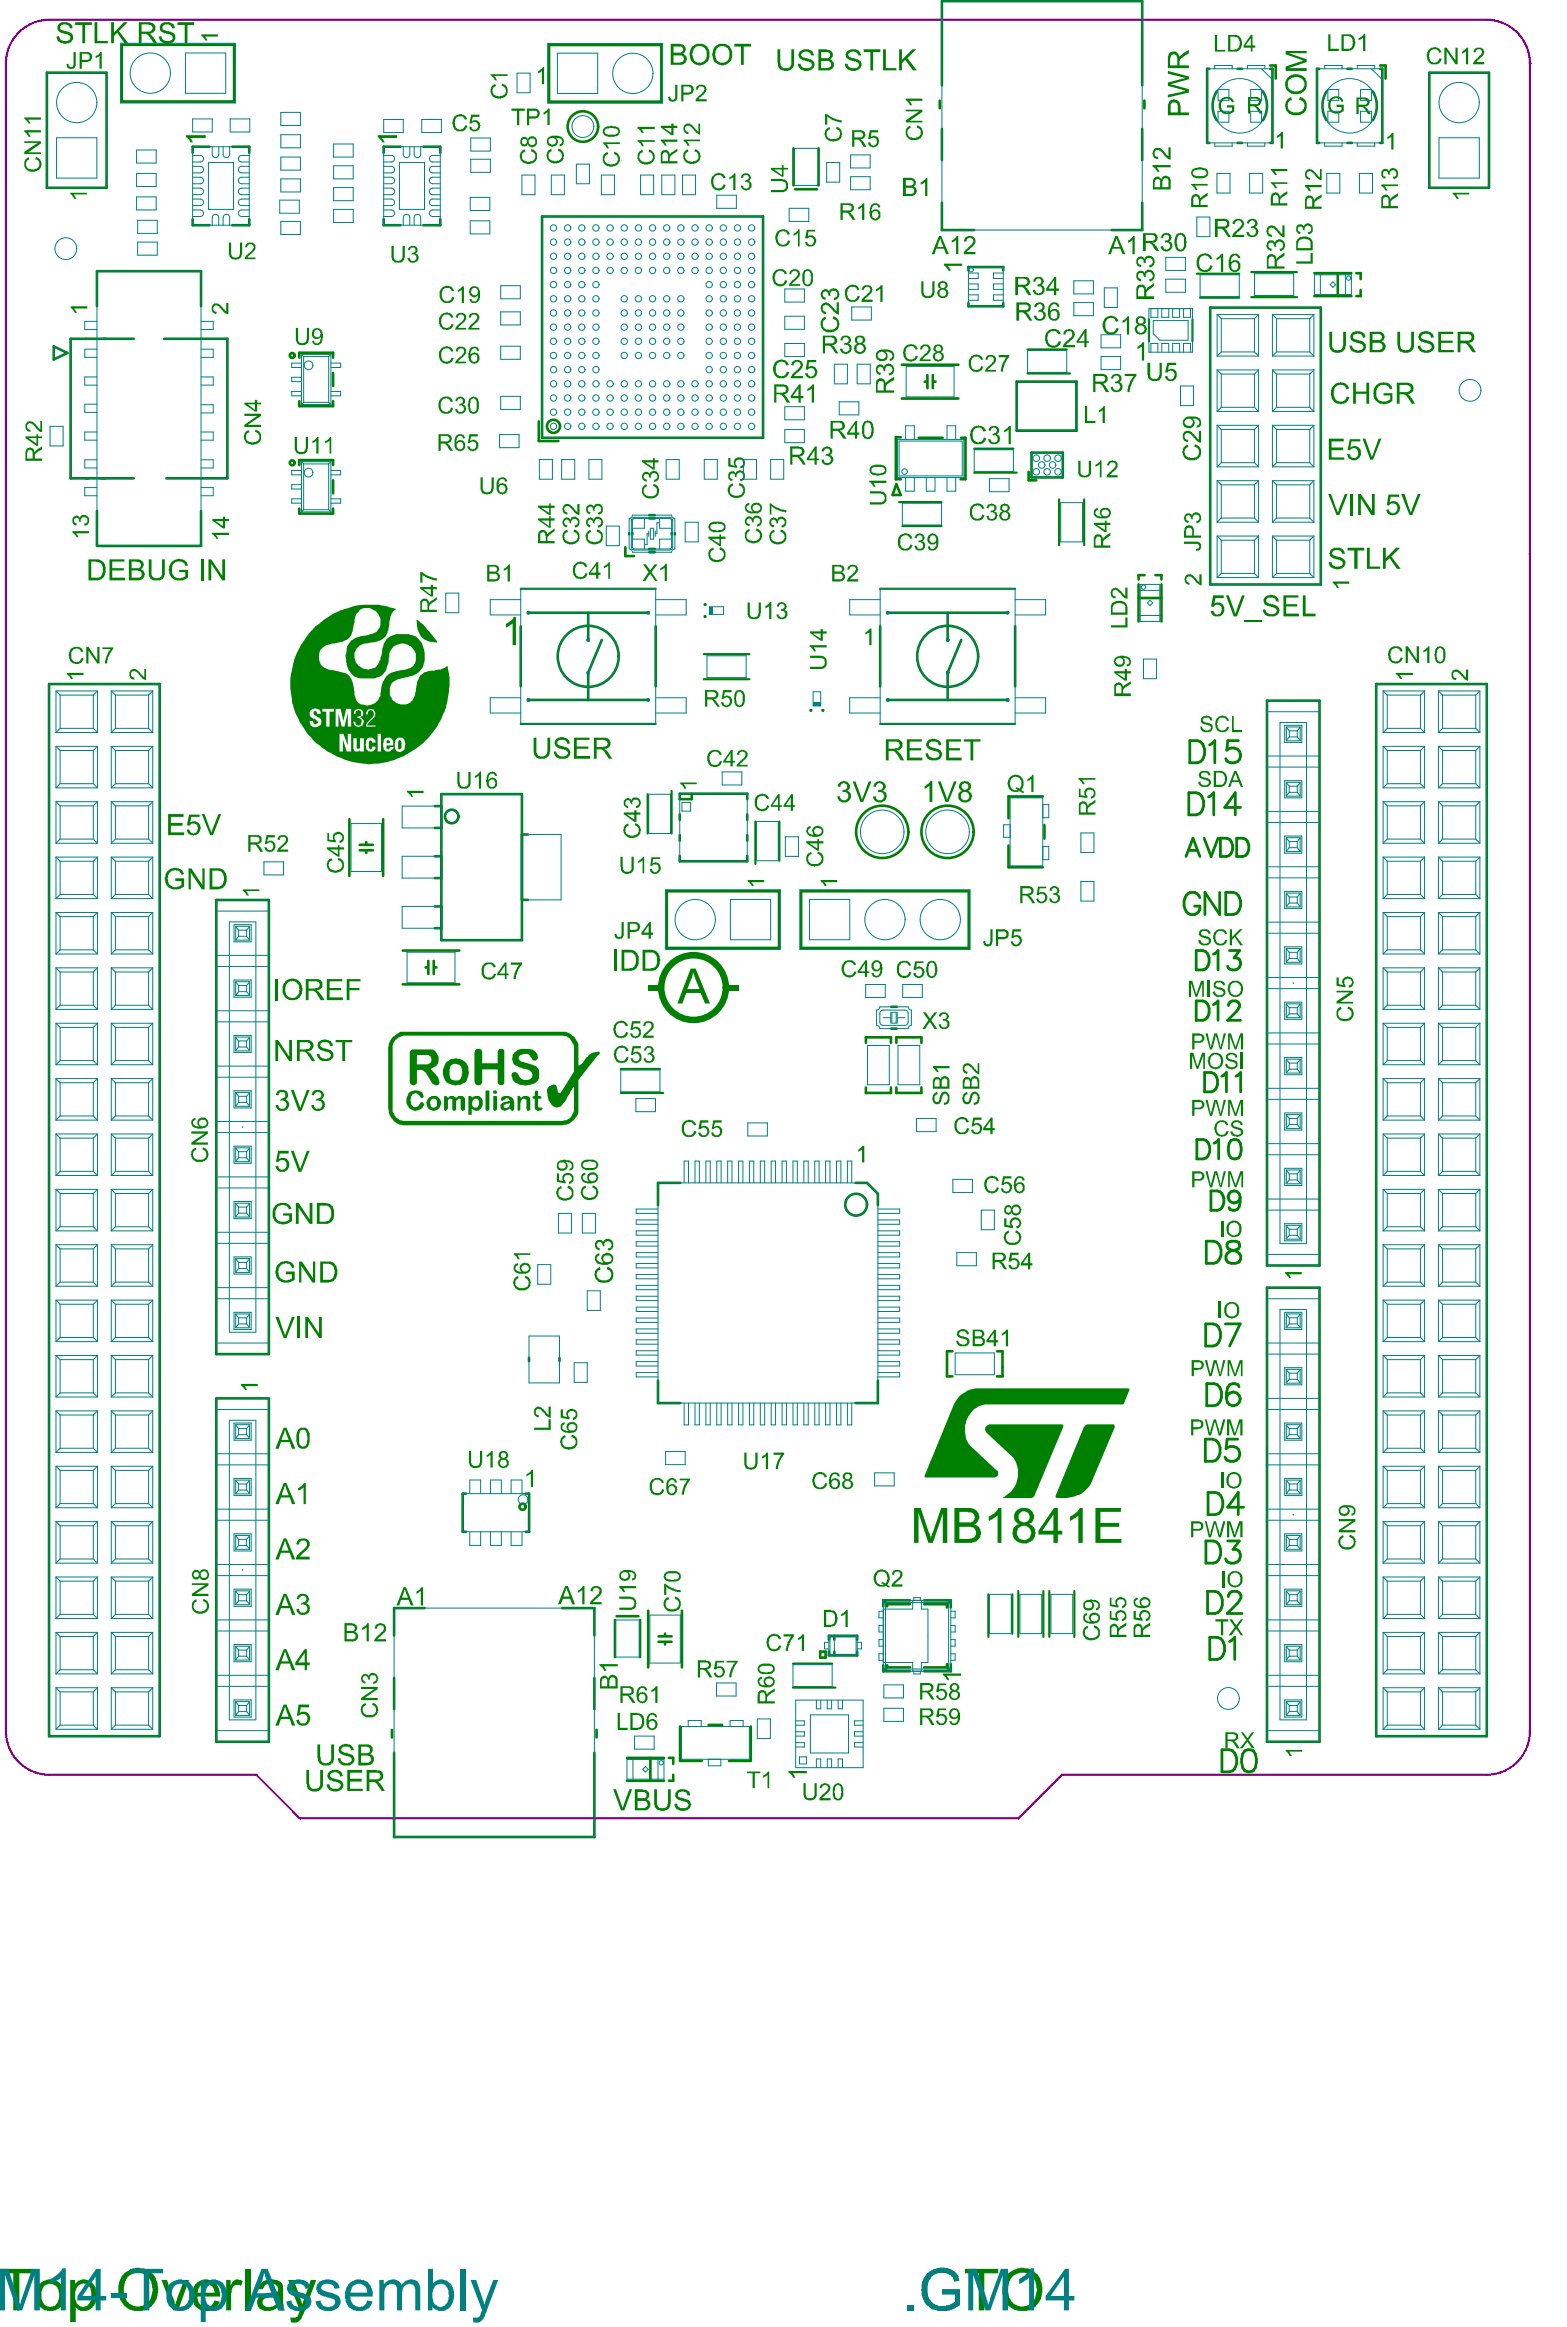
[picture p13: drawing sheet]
<svg xmlns="http://www.w3.org/2000/svg" width="239mm" height="355mm" viewBox="0 0 239 355" stroke-linecap="round" stroke-linejoin="round" font-family="sans-serif">
<path d="M79.5 89.9h20.6M107.4 99.9h7M134.3 89.9h20.6M79.5 110.5h20.6M107.4 103.7h7M134.3 110.5h20.6" fill="none" stroke="#008000" stroke-width=".33"/>
<g fill="none" stroke="#008000" stroke-width=".4">
<path d="M79.5 95.6v9.2M80.6 93.5h18.3M89.8 93.5v4.2M91.9 97.7l-2.1 5v4.2M100.1 95.6v9.2M134.3 95.6v9.2M135.5 93.5h18.3M144.6 93.5v4.2M146.7 97.7l-2.1 5v4.2M154.9 95.6v9.2M80.6 106.9h18.3M135.5 106.9h18.3"/>
<path d="M66.4 138.4h1M66.4 130.7h1M66.4 134.1h1M66.4 123.1h1M66.4 126.4h1M67.4 121.2h12.3v22.3h-12.3zM79.7 137.4h.9M79.7 127.4h.9M66.4 141.7h1M134.8 254.2v.9h4.1M144.5 254.1v.5M145.1 254.1v1h-4"/>
<path d="M103.8 263.6v5.2h3.3M108.2 263.3h2M114.6 263.6v5.2h-3.3"/>
</g>
<circle cx="144.5" cy="254.6" r=".2" fill="#008000"/>
<path d="M134.8 244.3l.6 .6M135.4 254.6h3.5M135.4 254.6l-.6 .5M135.4 244.9v.3M135.4 254.2v.4M135.4 244.9h3.5M141.1 254.6h3.4l.6 .5M145.1 244.3l-.6 .6h-3.4" fill="none" stroke="#008000" stroke-width=".4"/>
<circle cx="144.5" cy="244.9" r=".2" fill="#008000"/>
<g fill="none" stroke="#008000" stroke-width=".4">
<path d="M7.2 11.1h9.1v17.6h-9.1zM18.6 6.8h17.1v8.7h-17.1zM83.8 6.9h17.1v8.6h-17.1zM143.4 15.4v1.1M143.8 13v-12.8h30.5v12.8M143.8 19.7v4.7M174.3 19.7v4.7M174.7 15.4v1.1M184.6 10.5h-.3v11.3h.3M188.9 10.5h.7M193.9 10h.8v2M193.9 10.5h.3v11.3h-.3"/>
<path d="M201.4 10.5h-.4v11.3h.4M205.7 10.5h.6M210.7 10h.8v2M210.7 10.5h.3v11.3h-.3M218.2 11.1h9.1v17.6h-9.1zM29.4 33.5v.9h2.6M32 22.4h-2.6v.9M35.5 22.4h2.5v.9M38 33.5v.9h-2.5M58.6 33.5v.9h2.5M61.1 22.4h-2.5v.9M64.6 22.4h2.6v.9"/>
<path d="M67.2 33.5v.9h-2.6M82.7 33h33.8v33.8h-33.8zM121.1 22.6v5.7M121.4 28.9h3.3M124.9 22.6v5.7M143.8 31v4.1h4.9M174.3 31v4.1h-4.6M188.9 21.8h.7M205.7 21.8h.6M8.2 52.9l2.1 1-2.1 1zM14.8 46.7v-5.3h15.9v5.3M20.4 51.7h-9.6v21.3h9.6"/>
<path d="M25.1 51.7h9.6v21.3h-9.3M45.7 54.6v-.7h5.1v.7M50.8 56.9v2M137.7 55.7h8.6M141.1 58.3h.4M141.6 57.3v2M142.4 57.3v2M142.5 58.3h.3M147.8 41.3v-.5h5.3v.5M147.8 46.3v.5h5.3v-.5M155.2 58.3h9.1v7.5h-9.1zM184.7 47h16.9v42.2h-16.9z"/>
<path d="M200.6 41.7h5.7M200.6 45.2h5.7M204.2 41.7v3.5M207 41.7h.7v.9M207.7 44.3v.9h-.7M14.8 78v5.3h15.9v-5.3M45.7 61.3v.7h5.1v-.7M45.7 71v-.8h5.1v.8M45.7 77.7v.7h5.1v-.7M50.8 73.3v2M82.2 64.3v3h3M99.1 79.1h.8"/>
<path d="M99.1 78.6h.8M136.8 73.9l.7 1.7h-1.3zM137.5 66.7h-.8v6.5h.8M137.7 60.8h8.6M140.2 66.8h3.7M146.7 66.8h.7v6.4h-.8M157 72v1.3h1.2M157.4 69.1h4.8v3.8h-4.8zM95.5 83.6v1.3h1.3M96 81.4v.2M96.5 81.4v.2M99.1 83.8h.8"/>
<path d="M99.1 84.3h.8M102.5 81.4v.2M103 81.4v.2M173.8 89.2v5.7M173.8 91.3h3.5M174.7 87.8h-.9v.7M176.4 87.8h.9v.7M177.3 89.2v5.7M7.5 104.4h16.9v160.7h-16.9zM193.4 107h8v86.2h-8zM210.1 104.4h16.8v160.7h-16.8zM33 137.4h8v69.3h-8z"/>
<path d="M53.3 125.1v8.6M54.9 129.8h2M54.9 129h2M55.9 128.6v.3M55.9 129.9v.3M58.5 125.1v8.6M101.8 136.1h17.1v8.6h-17.1zM103.8 130.7v.8h10.3v-.8M103.8 124.3v.9M103.8 127.5v.8M105.6 121.2v.8h-1.8v-.8h10.3v.8M114.1 124.3v.9"/>
<path d="M114.1 127.5v.8M122.3 136.1h25.6v8.6h-25.6zM153.9 129.1v3.3h5.3M159.2 121.6h-5.3v3.3M159.4 126v2M61.5 145.1h8.6M61.5 150.3h8.6M65 147.7h.3M65.4 146.7v2M66.2 146.7v2M66.3 147.7h.3M132.2 159.2v-.8h3.8v.8"/>
<path d="M136 153.7h.9M136 157h.9M136.8 159.2v-.8h3.8v.8M132.2 166v.9h3.8v-.9M136.8 166v.9h3.8v-.9M103.8 180.6h-3.4v3.4M130.6 180.6h1.7l1.7 1.6v1.8M193.4 196.6h8v69.3h-8zM33 213.5h8v52.4h-8zM80.7 207.3v.5M85.4 207.3v.5M100.4 210.8v3.4h3.4"/>
<path d="M134 210.8v3.4h-3.4M145.4 206.3h-.9v3.8h.9M152.2 206.3h.8v3.8h-.8M71.1 228h-.5v5.8h.5M80.3 228h.5v5.8h-.5M60.2 256.2v4.7M64.8 245.5h-4.6v4.2M85.8 245.5h4.9v4.2M90.7 256.2v4.7M93.9 247.3v5.7M94.1 246.7h3.3M97.7 247.3v5.7"/>
<path d="M98.9 245.9v8.7M100.5 249.8h2M100.5 250.6h2M101.5 249.4v.3M101.5 250.7v.4M104.1 245.9v8.7M125.2 252.1h.8v1h-.8zM126.5 250.3v-.6h4.3v.6M126.5 252.1v.6h4.3v-.6M127.4 249.7v.6M127.4 252.1v.6M138.9 244.3h-4.1v.9"/>
<path d="M141.1 244.3h4v1.1M144.5 244.9v.5M59.8 264.1v1.2M60.2 267.6v12.8h30.5v-12.8M91.1 264.1v1.2M95.7 268.4h5.6M95.7 271.9h5.6M99.3 268.4v3.5M102.1 268.4h.7v.9M102.8 270.9v1h-.7"/>
</g>
<g fill="none" stroke="#008000" stroke-width=".33">
<path d="M156.8 53.4h6M156.8 57h6.5M175.4 48.8v3.3M182 48.8v3.3M182.7 41.8h6.5M183.2 45.4h6M191 41.5h7M191 45.4h7M137.2 76.7h6.5M148.7 68.5h6M148.7 72.2h6.5M161.7 76.2v7"/>
<path d="M165.5 76.2v7M137.7 80.3h6M98.9 121.3v5.9M102.5 120.8v6.4M115.3 125.4v6.5M119 125.4v6M94.8 163.2h5.9M94.8 166.9h6.4M121 254h6M121 257.6h6.5M150.9 243.4v6.5M154.5 243.4v6"/>
<path d="M155.4 242.9v7M159.3 242.9v7M160.2 242.9v7M164 242.9v7"/>
</g>
<path d="M107.5 92.2h.2v.2h-.2zM107.5 94h.2v.2h-.2zM123.7 108.4h.2v.1h-.2zM125.5 108.4h.2v.1h-.2z" fill="none" stroke="#008000" stroke-width=".27"/>
<g fill="#008000">
<path d="M99 150.4h2v.9h-2z" fill-rule="evenodd"/>
<path d="M110.8 150.4h2v.9h-2z" fill-rule="evenodd"/>
</g>
<g fill="#008000">
<path d="M77.3 95.2l.7-.4 .3-.4 .1-.2h.3v4.3h-.5v-3.3l-1 .6z"/>
<path d="M132.2 96.5l.3-.2 .3-.3h.2v2.5h-.3v-2l-.1 .1-.5 .3z"/>
<path d="M62.1 120.7h2.6v.4h-2l.4 .5v.1h-.4v-.2l-.6-.6z"/>
<path d="M143.9 255.5h2.8v.3h-2.2l.4 .6v.1h-.3l-.2-.3-.5-.5z"/>
<path d="M211.8 20.9l.2-.1 .4-.5h.3v2.5h-.3v-1.9l-.5 .3h-.1z"/>
<path d="M203.2 14.9a1.43 1.43 0 0 1 1.7 .2l.1 .4-.2 .1a.87 .87 0 0 0-1.1-.6 .87 .87 0 0 0-.6 1 .93 .93 0 0 0 1.2 1l.5-.3v-.4h-.8v-.3h1.1v.9a1.45 1.45 0 0 1-2.2-.2 1.51 1.51 0 0 1 .3-1.8z"/>
<path d="M173.6 52.9l.5-.2 .3-.4h.2v2.7h-.3v-2.1l-.6 .4h-.1z"/>
<path d="M120.4 270.4h2.7v.3h-2.1l.4 .6v.1h-.4l-.2-.5-.4-.3z"/>
<path d="M131.1 175.4l.3-.1 .3-.4h.2v2.6h-.3v-2.1l-.1 .2-.5 .3z"/>
<path d="M57.6 20.6h3v.5h-2.4l.5 .6h-.4l-.1-.2-.6-.5z"/>
<path d="M103.8 119.5h2.6v.2h-2l.3 .5v.2h-.3l-.2-.4-.4-.4z"/>
<path d="M80.4 225l.5-.2 .2-.4h.3v2.6h-.4v-2l-.6 .4z"/>
<path d="M144.1 40.2h2.8v.4h-2.2l.4 .6v.1h-.3v-.1l-.7-.7z"/>
<path d="M55.3 248.5l.5-.3 .2-.4h.3v2.8h-.3v-2.2l-.1 .2-.5 .2h-.1z"/>
<path d="M57.5 248a.97 .97 0 0 1 1.4 .3 1.37 1.37 0 0 1-.8 1.4l-.5 .5h1.3v.4h-1.8a1.8 1.8 0 0 1 .8-1.1l.5-.5a.51 .51 0 0 0 .1-.7 .51 .51 0 0 0-.8-.1l-.1 .2v.2h-.4l.1-.5z"/>
<path d="M63.6 242.9l.3-.1 .4-.5h.3v2.8h-.4v-2.2l-.6 .4z"/>
<path d="M88.2 242.8l.6-.3 .2-.4h.2v2.8h-.3v-2.2l-.6 .4h-.1z"/>
<path d="M90.5 242.2a.92 .92 0 0 1 1.3 .5l-.1 .7-1.2 1.2h1.3v.3h-1.7a1.35 1.35 0 0 1 .7-1.1 1.33 1.33 0 0 0 .7-1.2 .56 .56 0 0 0-.6-.2 .56 .56 0 0 0-.4 .4v.2l-.4-.1 .1-.4z"/>
<path d="M91.5 254.1h2.8v.3h-2.1l.4 .7h-.4l-.2-.5-.5-.4z"/>
<path d="M10.8 46.8h2.5v.3h-2l.4 .6v.1h-.3l-.3-.5-.3-.3z"/>
<path d="M32.7 46.3h.1a.94 .94 0 0 1 1 .5l.7 .7v-1.2h.4v1.6a1.8 1.8 0 0 1-1.1-.7l-.5-.4a.48 .48 0 0 0-.6-.1 .48 .48 0 0 0 0 .7v.1l.4 .1-.1 .3a.92 .92 0 0 1-.7-1.1z"/>
<path d="M11.1 81.1h2.5v.3h-2l.3 .4 .1 .2h-.4v-.2l-.5-.5z"/>
<path d="M11.2 78.9a.65 .65 0 0 1 1 .2 .67 .67 0 0 1 .6-.5 .67 .67 0 0 1 .6 .3 .84 .84 0 0 1-.3 1.3h-.2l-.1-.2a.6 .6 0 0 0 .5-.9h-.2a.45 .45 0 0 0-.6 0 .45 .45 0 0 0-.1 .5h-.3a.43 .43 0 0 0-.3-.6 .43 .43 0 0 0-.6 .4 .43 .43 0 0 0 .5 .5l-.1 .3a.45 .45 0 0 1-.5-.3v-.8z"/>
<path d="M32.3 81.3h2.6v.4h-2l.4 .6h-.3l-.1-.3-.6-.5z"/>
<path d="M19.9 102.3a1.03 1.03 0 0 1 1.5 .4l.6 .7v-1.3h.3v1.7l-.7-.3a1.98 1.98 0 0 0-1-1 .47 .47 0 0 0-.6 .4 .47 .47 0 0 0 .5 .5v.3a.8 .8 0 0 1-.7-1.1z"/>
<path d="M10.2 102.7h2.5v.4h-2h.2l.2 .6h-.3l-.1-.2a.6 .6 0 0 0-.5-.5z"/>
<path d="M203.4 88.8h2.5v.3h-1.9l.3 .5v.2h-.2l-.2-.3-.5-.5z"/>
<path d="M181.1 87.8a1.12 1.12 0 0 1 1.5 .6l.5 .5v-1.2h.3v1.7a1.57 1.57 0 0 1-1.1-.9l-.3-.3a.5 .5 0 0 0-.9 0 .5 .5 0 0 0 .5 .7v.4a.85 .85 0 0 1-.7-.6 .85 .85 0 0 1 .1-.9z"/>
<path d="M125.3 134.3h2.5v.4h-2l.4 .5v.1h-.4l-.1-.5-.4-.3z"/>
<path d="M221.7 29.4h2.6v.3h-2.1l.5 .6v.1h-.4l-.2-.5-.4-.3z"/>
<path d="M114.1 134.3h2.5v.4h-1.9l.3 .5v.1h-.3l-.2-.5-.4-.3z"/>
<path d="M196.2 194.2h2.5v.3h-2l.4 .5v.1h-.4v-.2l-.5-.4z"/>
<path d="M37.1 135.8h2.5v.2h-2l.4 .6v.1h-.4l-.2-.5-.3-.3z"/>
<path d="M36.8 211.3h2.5v.3h-2l.2 .1 .2 .5h-.3l-.3-.4-.3-.3z"/>
<path d="M175.9 25.2h2.8v.3h-2.1l.4 .7h-.4l-.2-.4-.5-.4z"/>
<path d="M176.2 22.7a1.28 1.28 0 0 1 1.6 .7l.5 .5v-1.4h.4v1.9a1.74 1.74 0 0 1-1.2-1l-.3-.3a.54 .54 0 0 0-.8-.1 .54 .54 0 0 0-.1 .8l.2 .1h.2v.4a.62 .62 0 0 1-.7-.7l-.1-.1 .1-.5z"/>
<path d="M172.2 36.7l.6-.3 .1-.4h.3v2.8h-.3v-2.2l-.6 .4h-.1z"/>
<path d="M145.3 36.7l.6-.3 .1-.4h.3v2.8h-.4v-2.2l-.6 .4z"/>
<path d="M147.4 36.2h.1a.88 .88 0 0 1 1.4 .5 .97 .97 0 0 1-.6 1l-.8 .8h1.4v.3h-1.8l.1-.5 .6-.5a1.8 1.8 0 0 0 .8-1.1 .57 .57 0 0 0-.7-.4 .57 .57 0 0 0-.4 .6h-.4z"/>
<path d="M140.5 27.8h.2l.7-.7h.1v2.8h-.3v-2.2l-.5 .5h-.2z"/>
<path d="M10.7 29.4h2.6v.3h-2.1l.4 .6v.1h-.3l-.2-.5-.4-.3z"/>
<path d="M28.4 20.6h3v.5h-2.4l.5 .6h-.5l-.1-.4-.5-.4z"/>
<path d="M30.7 5.2h2.6v.4h-2l.4 .5v.1h-.4l-.1-.3-.5-.4z"/>
<path d="M186.5 15a1.43 1.43 0 0 1 1.6 .1l.2 .5h-.2a.87 .87 0 0 0-1.1-.5 .87 .87 0 0 0-.6 1 .93 .93 0 0 0 1.1 1l.6-.3v-.4h-.8v-.3h1.1v.9a1.45 1.45 0 0 1-2.2-.2 1.51 1.51 0 0 1 .3-1.8z"/>
<path d="M194.9 20.7l.5-.2 .2-.4h.2v2.6h-.3v-2l-.5 .4h-.1z"/>
<path d="M82.2 10.8l.4-.2 .3-.4h.2v2.7h-.4v-2.1l-.2 .3-.4 .1z"/>
<path d="M196.2 267.2h2.6v.2h-2.1l.5 .6v.1h-.4l-.2-.5-.4-.3z"/>
<path d="M221.8 102.3h.1a1.05 1.05 0 0 1 1.3 .5l.6 .7v-1.3h.3v1.7h-.1a2.9 2.9 0 0 1-1.3-1.1v-.1a.5 .5 0 0 0-.9 0 .5 .5 0 0 0 .4 .8h.1l-.1 .3a.76 .76 0 0 1-.6-1.2z"/>
<path d="M213 102.7h2.7v.4h-2.1l.4 .4v.2h-.3l-.2-.4-.5-.4z"/>
<path d="M112.1 6.7h2.5v.4h-1.1v2.8h-.4v-2.8h-1z"/>
<path d="M183.9 207.6h.4l.5 2.2 .5-2.2h.4l.3 1.4h.1l.1 .8h.1l.4-2.2h.3l-.6 2.5h-.3l-.6-2.1-.6 2.1h-.3z"/>
<path d="M187.4 207.6h.4l.8 2.2 .6-2.2h.5v2.5h-.3v-2l-.8 2h-.2l-.8-2v2h-.2z"/>
<path d="M207.4 15.1v.9h.7a.42 .42 0 0 0 .6-.2 .42 .42 0 0 0-.2-.6zM207 14.9h1.2a.7 .7 0 0 1 .8 .4 .7 .7 0 0 1-.3 .9l-.4 .1 .4 .3 .5 .8h-.4l-.5-.8-.3-.3h-.6v1.1h-.4z"/>
<path d="M52.9 248.1v.9h.7a.34 .34 0 0 0 .5-.3 .34 .34 0 0 0-.2-.5v-.1zM52.9 249.3v.9h.9a.48 .48 0 0 0 .5-.5 .48 .48 0 0 0-.7-.4zM52.6 247.8h1.2l.1 .1a.34 .34 0 0 1 .5 .2 .62 .62 0 0 1-.3 1 .43 .43 0 0 1 .5 .5 .82 .82 0 0 1-1 1h-1z"/>
<path d="M61.8 242.6l-.4 1.3h.9zM61.6 242.3h.4l1.1 2.8h-.4l-.3-.9h-1.2l-.3 .9h-.4z"/>
<path d="M86.4 242.4l-.4 1.3h.9zM86.3 242.1h.4l1.1 2.8h-.4l-.4-.8h-1.1l-.3 .8h-.4z"/>
<path d="M92 256.3l-.2 .4v.7h.9v-.6a.45 .45 0 0 0-.2-.5 .45 .45 0 0 0-.5 0zM93.3 256.1l-.3 .4v.9h.9v-.9a.46 .46 0 0 0-.5-.4zM91.7 256l.4-.2h.4l.3 .5a.68 .68 0 0 1 .6-.6 .68 .68 0 0 1 .7 .3l.2 .3v1.5h-2.7v-1.5z"/>
<path d="M32.9 79.6l1.1 .7v-.7zM32.4 79.2h1.6v-.3h.4v.3h.5v.4h-.5v1.1h-.4l-1.6-1.2z"/>
<path d="M176.4 27.4l-.2 .4v.8h.9v-.7a.45 .45 0 0 0-.2-.5 .45 .45 0 0 0-.5 0zM177.7 27.2l-.3 .5v.9h.9v-.9a.46 .46 0 0 0-.5-.5zM176.2 27.1l.3-.1h.4l.4 .4a.68 .68 0 0 1 .5-.6 .68 .68 0 0 1 .7 .3l.2 .3v1.5h-2.7v-1.4z"/>
<path d="M170.4 36.4l-.4 1.3h.9zM170.2 36h.4l1.2 2.8h-.5l-.3-.8h-1.2l-.2 .8h-.5z"/>
<path d="M143.5 36.4l-.4 1.3h.9zM143.3 36h.4l1.1 2.8h-.4l-.3-.8h-1.2l-.3 .8h-.4z"/>
<path d="M138.3 27.5v.8h.6a.44 .44 0 0 0 .5-.4 .44 .44 0 0 0-.6-.4zM138.3 28.7v.9h.7a.47 .47 0 0 0 .5-.5 .47 .47 0 0 0-.6-.4zM137.8 27.1h1.1a.73 .73 0 0 1 .9 .5 .73 .73 0 0 1-.4 .9 .69 .69 0 0 1 .5 .7 .69 .69 0 0 1-.5 .7h-1.6z"/>
<path d="M190.8 15.1v.8h.8a.42 .42 0 0 0 .5-.2 .42 .42 0 0 0-.2-.6zM190.5 14.8h1.2a.7 .7 0 0 1 .7 .4 .7 .7 0 0 1-.2 .9l-.4 .1 .4 .3 .5 .8h-.4l-.5-.8-.4-.3h-.6v1.1h-.3z"/>
<path d="M146.4 213.1a4.2 4.2 0 0 1 2.9-1.1h23l.1 .2-.8 2-.3 .2h-20.7a3.4 3.4 0 0 0-3.1 2.8 4 4 0 0 0 .1 2.8l.5 .7 4 3.8a.61 .61 0 0 1 .2 .7 .61 .61 0 0 1-.7 .4h-10.4l-.1-.1 4.5-11.2zM165.8 217.5l.1-.1h4.1l.2 .3-3.5 8.4a4.3 4.3 0 0 1-3.9 2.6h-1.5l-.2-.1v-.2l4.3-10.5zM150.7 217.6l.3-.2h11.1l.2 .2-4.4 10.8-.5 .3h-4.3v-.1a4.1 4.1 0 0 0 1.3-6.3l-3.8-3.6a.66 .66 0 0 1 .1-1.1z"/>
<path d="M78.7 160.6a2.1 2.1 0 0 1 1.7-.5h.2a1.31 1.31 0 0 1 1.4 1.5 .49 .49 0 0 1-.5 .3 .49 .49 0 0 1-.4-.4 1.02 1.02 0 0 0-1.6-.4 .52 .52 0 0 0-.3 .5 .52 .52 0 0 0 .5 .5l2.1 .6 .5 .6v1.1a1.45 1.45 0 0 1-1.4 1.2h-.2a2.54 2.54 0 0 1-2.5-.7v-.5a.52 .52 0 0 1 .2-.7 .52 .52 0 0 1 .7 .3 1.22 1.22 0 0 0 2.1 .4 1.03 1.03 0 0 0-1-1.2l-1-.3-.2-.2a1.06 1.06 0 0 1-.8-1.1v-.2a.81 .81 0 0 1 .5-.8zM72.8 160.1a.6 .6 0 0 1 .8 .5v1.7h2.4v-1.7a.53 .53 0 0 1 .7-.5l.3 .3v4.9a.48 .48 0 0 1-.5 .4 .48 .48 0 0 1-.5-.3v-.1v-2h-2.4v2a.6 .6 0 0 1-.7 .4 .6 .6 0 0 1-.5-.6v-4.5zM63.6 161.1v1.4h1.5a.72 .72 0 0 0 .7-.7 .72 .72 0 0 0-.6-.7zM69 162.6a1.67 1.67 0 0 0-.4 1.4 .75 .75 0 0 0 .7 .9 1.14 1.14 0 0 0 1-.2l.1-.3a1.56 1.56 0 0 0-.3-1.8l-.2-.1a.94 .94 0 0 0-.9 .1zM68.2 162.1a2.02 2.02 0 0 1 2.2-.4 2.02 2.02 0 0 1 1.2 2 3.2 3.2 0 0 1-.6 1.6l-.2 .1a3.4 3.4 0 0 1-1.8 .2 1.42 1.42 0 0 1-1-.6 2.43 2.43 0 0 1 .2-2.9zM62.7 160.3l.2-.1h2.9a1.59 1.59 0 0 1 .8 2.5l-.8 .5 .6 .7a2.36 2.36 0 0 1 .7 1.5 .66 .66 0 0 1-1.1 .1l-1-1.7-.3-.4-.3-.1h-.8v1.9a.63 .63 0 0 1-.7 .4l-.3-.1-.1-.3v-4.6zM60.4 158.7l-.4 .6-.1 .3v9.8a.62 .62 0 0 0 .3 .7 1.69 1.69 0 0 0 1.3 1h24.4a1.9 1.9 0 0 0 1.7-2v-3.2l-.2 .2v.2l-1.1 1.8a1.62 1.62 0 0 1-1.4 1l-.2-.1a1.93 1.93 0 0 1-1.1-1.4v-.5a1.08 1.08 0 0 1 .1-1.1 1.08 1.08 0 0 1 1.1-.4l.2 .3 .2 .8a.26 .26 0 0 0 .3 .2 .26 .26 0 0 0 .2-.3l1.9-3v-3.5a2.43 2.43 0 0 0-1.2-1.9l-.6-.1h-24.3l-.6 .3zM75.3 166.7a.3 .3 0 0 1 .6 0 .3 .3 0 0 1-.6 0zM79 167.3h.3l.3 .3a.86 .86 0 0 1 1.3 .1v1.7l-.2 .2-.3-.1v-.2v-1.3a.45 .45 0 0 0-.6-.2 .45 .45 0 0 0-.3 .4l-.1 .6a.67 .67 0 0 1-.2 .8l-.2-.1zM67.9 167.3h.2a.3 .3 0 0 0 .3 .3 .3 .3 0 0 0 .3-.3h.5a.41 .41 0 0 0 .4 .3 .41 .41 0 0 0 .4-.3h.6l.4 .4v1.7a.37 .37 0 0 1-.5 .2 .37 .37 0 0 1-.2-.4v-1.4l-.1-.1h-.2l-.4 .4v1.3l-.3 .2-.3-.2v-1.6l-.1-.1-.4 .1-.1 1.4a.38 .38 0 0 1-.2 .3 .38 .38 0 0 1-.4 0v-2.1zM71.6 167.3h.2l.3 .3 .1-.1a.95 .95 0 0 1 1-.1 .95 .95 0 0 1 .5 1 .98 .98 0 0 1-.5 1.1 .98 .98 0 0 1-1.2-.2v.9h-.5v-2.8zM62.5 166.8a1.69 1.69 0 0 1 2 0l.2 .5-.1 .3-.3 .1-.3-.5a.69 .69 0 0 0-1.2 .1 1.73 1.73 0 0 0 .2 1.5 .57 .57 0 0 0 .6 .2 .57 .57 0 0 0 .4-.4h.1a.34 .34 0 0 1 .3-.4 .34 .34 0 0 1 .3 .4 1.4 1.4 0 0 1-1.4 .9 1.4 1.4 0 0 1-1.3-1.1v-.7zM72.4 167.7a.85 .85 0 0 0 0 1.4 .68 .68 0 0 0 .7-.4 .68 .68 0 0 0-.1-.7l-.2-.3zM65.8 167.9a1.29 1.29 0 0 0 0 1.1l.5 .1 .4-.3v-.8l-.1-.1a.6 .6 0 0 0-.8 0zM77 168.7l-.1 .1a.4 .4 0 0 0 .3 .4 .4 .4 0 0 0 .5-.3l.1-.2v-.3l-.6 .1zM81.7 166.6l.2-.1 .2 .1v.7h.4l.1 .2-.1 .2h-.4v1.2l.1 .2 .6 .1a.6 .6 0 0 1-.7 .4 .6 .6 0 0 1-.5-.6v-1.3h-.2l-.1-.3 .3-.1zM76.7 167.4a1.29 1.29 0 0 1 1.7 .5l.1 .4-.1 1.2-.2 .1-.5-.3a1.07 1.07 0 0 1-1.1 .1 .71 .71 0 0 1-.2-.7 .71 .71 0 0 1 .7-.5h.5l.2-.2a.52 .52 0 0 0-.4-.3 .52 .52 0 0 0-.5 .2l-.3 .2-.1-.1v-.3zM75.4 167.3l.5 .1v1.9l-.4 .3-.2-.2v-2zM74.2 166.5l.5 .1v2.8l-.3 .2-.2-.1-.1-.2v-2.7zM65.4 167.6a1.2 1.2 0 0 1 1.9 .5 1.14 1.14 0 0 1-1.4 1.4 1.14 1.14 0 0 1-.5-1.9zM60.1 158.2a2.31 2.31 0 0 1 1.8-.7h23.9a2.6 2.6 0 0 1 2.4 1.7l.1 .3v3.2a2.29 2.29 0 0 0 1.3-1.3l.1-.1a1.58 1.58 0 0 1 1.8-.7l.1 .1-.1 .3-.3 .2-2.9 3.7v4.6a2.64 2.64 0 0 1-2.5 2.3h-24.3a2.63 2.63 0 0 1-2.2-2.6v-9.2a2.91 2.91 0 0 1 .8-1.8z"/>
<path d="M63.6 94.6a13.4 13.4 0 0 1 3 3.1l.2 .4h-.5a3.4 3.4 0 0 1-2.2-1 4.6 4.6 0 0 1-.5-2.5zM54.9 93.1v.1a2.33 2.33 0 0 0-.8 1.8l-.1 .3a3.3 3.3 0 0 1-1 2.4l-.7 .3-1.2 .2a3.1 3.1 0 0 0-2 .8 1.95 1.95 0 0 0-.4 1.7 2.01 2.01 0 0 0 2.1 1.6l.7 .2a2.55 2.55 0 0 1 2.2 1.2l.4 1.9a2.1 2.1 0 0 0 .8 1.9h.1a2.05 2.05 0 0 0 2.5-.4l.6-.8 .1-.7a3.2 3.2 0 0 1 1.3-2.8l1.4-.4a4.2 4.2 0 0 0 2.2-.7 2.09 2.09 0 0 0-.3-2.9 2.09 2.09 0 0 0-2.9 .1 1.48 1.48 0 0 0-.5 1.4l-.2 1.2a2.48 2.48 0 0 1-1.5 1.9l-.5 .2h-.6a4.3 4.3 0 0 1-2.4-.3 2.93 2.93 0 0 1-1.4-2.6v-.6a3.4 3.4 0 0 1 .8-2.3 4.7 4.7 0 0 1 2.4-.8l.4-.1a2.03 2.03 0 0 0 1.7-1.9 2.03 2.03 0 0 0-1.5-2.1l-1-.1zM47.4 108.4a.8 .8 0 0 0-.1 .9 .8 .8 0 0 0 .7 .4l.5 .5-.2 .4-.4-.1-.1-.4h-.5a.88 .88 0 0 0 .5 .9 .88 .88 0 0 0 1-.2 .74 .74 0 0 0 .2-.9v-.2l-1.1-.6v-.5h.4l.1 .4h.6v-.3a.94 .94 0 0 0-1.5-.3zM51.2 108.2v2.7h.5v-2l.5 2h.4l.5-2.1v2.1h.5v-2.7h-.8l-.4 1.9-.4-1.9zM54.1 108.5l-.1 .5h.3a.44 .44 0 0 1 .5-.6 .44 .44 0 0 1 .3 .7v.1l-.6 .2v.2a.57 .57 0 0 1 .6 .2 .57 .57 0 0 1 0 .6 .43 .43 0 0 1-.4 .4 .43 .43 0 0 1-.4-.5l-.1-.1h-.3a.79 .79 0 0 0 1 .8 .79 .79 0 0 0 .6-1.1l-.5-.4a.64 .64 0 0 0 .4-.9 .64 .64 0 0 0-.9-.3zM56.2 108.3l-.3 .5v.3h.2a.49 .49 0 0 1 .4-.7 .49 .49 0 0 1 .6 .6 2.86 2.86 0 0 1-1.1 1.4l-.1 .5h1.4v-.1h-1.3a1.5 1.5 0 0 1 .8-1 .91 .91 0 0 0 .2-1.5l-.4-.1zM49.2 108.2v.4h.6v2.3h.5v-2.3h.7v-.4zM56.1 112.7a1.73 1.73 0 0 0-.2 1.5 .74 .74 0 0 0 .8 .5 .74 .74 0 0 0 .6-.7h-.5v.2a.26 .26 0 0 1-.3 .2 .26 .26 0 0 1-.2-.3v-.8l.2-.3 .2 .1 .1 .3h.5a.77 .77 0 0 0-1.2-.7zM59 113h.3h.1l.1 .5h-.5zM51.8 112v2.7h.5v-1.8l.6 1.8h.7v-2.7h-.5v1.8l-.7-1.8zM53.9 112.7v1.6a.6 .6 0 0 0 1 .3l.1 .1h.5v-2h-.6v1.4a.27 .27 0 0 1-.2 .2 .27 .27 0 0 1-.3-.2v-1.4zM60.9 113h.2a1.79 1.79 0 0 1 .1 1.3l-.1 .1-.3-.1v-1.1zM57.6 112v2.7h.6v-2.7zM58.8 112.7a1.53 1.53 0 0 0-.2 1.5 .63 .63 0 0 0 .5 .6 .63 .63 0 0 0 .7-.3l.3-.3-.1-.1h-.5l-.1 .2-.2 .1-.2-.1v-.5h1a.86 .86 0 0 0-.2-1 .86 .86 0 0 0-1-.1zM60.6 112.7a1.87 1.87 0 0 0-.3 1.8 .8 .8 0 0 0 .9 .2 .8 .8 0 0 0 .6-.7 .91 .91 0 0 0-.1-1.1 .91 .91 0 0 0-1.1-.2zM48.1 95.6a15.8 15.8 0 0 1 3.7-2.3 12.5 12.5 0 0 1 4.6-1 5.9 5.9 0 0 1 2.9 .4l1.1 .3a2.91 2.91 0 0 0-1 2.4 2.73 2.73 0 0 1-1.2 2.3l-1.4 .4a3.1 3.1 0 0 0-2.2 .7 2.03 2.03 0 0 0 .1 2.8 2.03 2.03 0 0 0 2.8 .1l.1-.2a4.2 4.2 0 0 0 .7-2.2 2.76 2.76 0 0 1 1.3-2.2l.9-.3h1.9a2.87 2.87 0 0 1 2.3 2.4 3.5 3.5 0 0 1-.9 3.5 4.3 4.3 0 0 1-2.1 .8l-.4 .1a2.08 2.08 0 0 0-1.5 .8 2.72 2.72 0 0 0-.2 2 1.96 1.96 0 0 0 1.1 1 1.85 1.85 0 0 0 2.7-1.6l.2-1a3.1 3.1 0 0 1 1.1-2.2l.5-.1 2.2-.3 .9-.5a10.7 10.7 0 0 1-.2 6v.1a12.3 12.3 0 0 1-12.6 8.8 11.1 11.1 0 0 1-5.1-1.7 12 12 0 0 1-6.1-11v-.2a12.4 12.4 0 0 1 1-4.1 15.8 15.8 0 0 1 2.8-4z"/>
<path d="M102.8 7.1v.9h.9a.49 .49 0 0 0 .5-.5 .49 .49 0 0 0-.6-.4zM102.8 8.5v1.1h.9a.66 .66 0 0 0 .6-1l-.2-.1zM102.4 6.7h1.4l.1 .1a.75 .75 0 0 1 .8 .6 .75 .75 0 0 1-.5 .8h.1a.91 .91 0 0 1 .4 1.1 .91 .91 0 0 1-1 .6h-1.3z"/>
<path d="M106.3 7.1a1.46 1.46 0 0 0-.1 2.3 1.12 1.12 0 0 0 1.2 0 1.12 1.12 0 0 0 .5-1.2 1.13 1.13 0 0 0-1.6-1.1zM105.8 6.9a1.56 1.56 0 0 1 2.5 1.1 1.6 1.6 0 0 1-1.1 1.9 1.37 1.37 0 0 1-1.8-.9l-.1-.1a2.31 2.31 0 0 1 .5-1.9z"/>
<path d="M109.7 7.1a1.63 1.63 0 0 0-.4 1.9 1.07 1.07 0 0 0 1.3 .5 1.07 1.07 0 0 0 .7-1.2v-.1a1.12 1.12 0 0 0-1.5-1.1zM109.3 6.9a1.56 1.56 0 0 1 2.5 1.1 1.6 1.6 0 0 1-1.1 1.9 1.52 1.52 0 0 1-1.9-1.9l.1-.6z"/>
<path d="M182.2 208v.8h.7a.43 .43 0 0 0 .5-.4 .43 .43 0 0 0-.5-.4zM181.9 207.6h1.1a.75 .75 0 0 1 .7 1 .42 .42 0 0 1-.4 .4v.1l-.5 .1h-.6v.9h-.3z"/>
</g>
<path d="M186.2 198.8v2.4" fill="none" stroke="#008000" stroke-width=".34"/>
<path d="M187.5 199.2a1.6 1.6 0 0 0-.2 1.4h.1a.81 .81 0 0 0 1 .3 .81 .81 0 0 0 .4-1 .87 .87 0 0 0-1-.9zM187.2 199a1.22 1.22 0 0 1 1.9 .4l.1 .2a1.32 1.32 0 0 1-1.3 1.7 1.39 1.39 0 0 1-.9-1.9z" fill="#008000"/>
<path d="M184 202.1h1.2a1.61 1.61 0 0 1 1.1 2.1 1.42 1.42 0 0 1-1.1 1.3h-1.2zM187 202.1h2.3l-1.6 3.4" fill="none" stroke="#008000" stroke-width=".42"/>
<path d="M186.5 186.4v2.4" fill="none" stroke="#008000" stroke-width=".34"/>
<g fill="#008000">
<path d="M184 157.8h.3l.5 2.1 .6-2.1h.4l.5 2.1 .5-2.1h.3l-.6 2.4h-.3l-.6-2.1h-.1l-.5 2.1h-.3z"/>
<path d="M187.5 157.8h.4l.7 2.1v-.3l.7-1.8h.4v2.4h-.3v-2l-.7 2h-.2l-.8-2v2h-.2z"/>
<path d="M184 167.9h.3l.5 2.1 .6-2.1h.4l.5 2.1 .5-2.1h.3l-.6 2.5h-.3l-.6-2.2h-.1l-.5 2.2h-.3z"/>
<path d="M187.5 167.9h.4l.7 2.1v-.2l.7-1.9h.4v2.5h-.3v-2.1l-.7 2.1h-.2l-.8-2.1v2.1h-.2z"/>
<path d="M185.9 171.1a1.19 1.19 0 0 1 1.5 .4l.1 .2-.3 .1-.1-.1a.7 .7 0 0 0-.8-.4 .7 .7 0 0 0-.5 .7 .9 .9 0 0 0 .1 .9 .9 .9 0 0 0 .9 .3l.2-.1 .2-.5 .3 .1a.86 .86 0 0 1-.9 .8v.1a1.15 1.15 0 0 1-1.2-1 1.17 1.17 0 0 1 .5-1.5z"/>
<path d="M188.2 171.1a.98 .98 0 0 1 1.5 .5l-.3 .2a.7 .7 0 0 0-1-.4 .31 .31 0 0 0-.2 .3 .31 .31 0 0 0 .4 .3h.1a1.08 1.08 0 0 1 1 .7 .6 .6 0 0 1-.2 .7l-.3 .1a1.22 1.22 0 0 1-1.3-.4l-.1-.4h.3v.1a.73 .73 0 0 0 1.1 .3l.2-.1a.55 .55 0 0 0-.5-.6 .87 .87 0 0 1-1-.9z"/>
<path d="M181.6 160.7h.5l.7 2.1 .7-2.1h.4v2.5h-.2v-2.1l-.8 2.1h-.2l-.7-2.1v2.1h-.4z"/>
<path d="M187.3 160.9a1.16 1.16 0 0 1 1.5 .2l.1 .3-.3 .1v-.2a.65 .65 0 0 0-.7-.3 .65 .65 0 0 0-.5 .4 .45 .45 0 0 0 .5 .3l.3 .1a.67 .67 0 0 1 .7 .5 .67 .67 0 0 1-.3 .8l-.4 .1a.91 .91 0 0 1-1.2-.5v-.3h.3a.75 .75 0 0 0 1.2 .4 .37 .37 0 0 0 .1-.4 .37 .37 0 0 0-.3-.2l-.2-.1a.97 .97 0 0 1-1-.6v-.4z"/>
<path d="M187.9 186.8a1.23 1.23 0 0 0 .1 1.7 .81 .81 0 0 0 1.2-.6 1.05 1.05 0 0 0-.6-1.2l-.3-.1v.1zM187.7 186.5a1.23 1.23 0 0 1 1.5 .3 1.23 1.23 0 0 1 .1 1.5 .95 .95 0 0 1-.9 .6 1.26 1.26 0 0 1-1.1-1.8l.1-.3z"/>
<path d="M182.3 158.1v.8h.7a.43 .43 0 0 0 .5-.2 .43 .43 0 0 0-.2-.5v-.1zM182 157.8h1a.72 .72 0 0 1 .8 .5 .72 .72 0 0 1-.4 .8l-.1 .1h-1v1h-.3z"/>
<path d="M182.3 168.2v.9h.7a.43 .43 0 0 0 .5-.3 .43 .43 0 0 0-.2-.5v-.1zM182 167.9h1a.72 .72 0 0 1 .8 .5 .72 .72 0 0 1-.4 .9h-.1h-1v1.1h-.3z"/>
<path d="M185 161.1a1.1 1.1 0 0 0 .3 1.8 .9 .9 0 0 0 .9-.3 .9 .9 0 0 0 .1-1 .81 .81 0 0 0-1.3-.5zM184.8 160.9a1.2 1.2 0 0 1 1.9 .8 1.17 1.17 0 0 1-.5 1.3 1.17 1.17 0 0 1-1.3 0h-.1a1.76 1.76 0 0 1-.3-1.7z"/>
</g>
<path d="M189.6 160.7v2.5" fill="none" stroke="#008000" stroke-width=".34"/>
<g fill="#008000">
<path d="M184 178.8h.3l.5 2.1 .6-2.1h.4l.5 1.8v.3h.1l.4-2.1h.3l-.6 2.5h-.3l-.6-2.2h-.1l-.5 2.2h-.3z"/>
<path d="M187.5 178.8h.4l.7 2.1v-.2l.7-1.9h.4v2.5h-.2v-2.1l-.8 2.1h-.2l-.8-2.2v2.2h-.2z"/>
<path d="M182.3 179.1v.9h.6a.44 .44 0 0 0 .6-.4 .44 .44 0 0 0-.5-.5zM182 178.8h1.1a.7 .7 0 0 1 .6 1v.3l-.4 .1h-1v1.1h-.3z"/>
</g>
<g fill="none" stroke="#008000" stroke-width=".42">
<path d="M181 130.8l1.1-2.8 1.1 2.8M181.4 129.8h1.4M181.5 121h1.1a1.61 1.61 0 0 1 1.1 2.1 1.41 1.41 0 0 1-1.1 1.3h-1.1zM183.1 137a1.17 1.17 0 0 0-1.1-.8 1.17 1.17 0 0 0-1.1 .8 1.91 1.91 0 0 0 .8 2.6 1.15 1.15 0 0 0 1.4-1.3h-.8M183.8 128l1.1 2.8 1-2.8M184.5 121.7l.8-.7v3.4M186.2 136.2v3.4l-2.3-3.4v3.4M186.3 128h.9a1.52 1.52 0 0 1 .7 2.4l-.3 .2-.4 .2h-.9zM187.1 136.2h1.1a1.61 1.61 0 0 1 1.2 2.1 1.41 1.41 0 0 1-1.2 1.3h-1.1zM188.8 128h.9a1.52 1.52 0 0 1 .7 2.4l-.3 .2-.4 .2h-.9zM189.4 123.3h-2.5l1.6-2.3v3.4M182.6 145.1h1a1.61 1.61 0 0 1 .7 2.5l-.3 .3-.4 .2h-1z"/>
<path d="M182.6 152.8h1a1.61 1.61 0 0 1 .7 2.5l-.3 .3-.4 .2h-1zM185.2 145.7l.7-.6v3M185.2 153.4l.7-.6v3M187.5 153.5a.73 .73 0 0 1 .6-.7h.5a.72 .72 0 0 1 .5 1.1l-.3 .5-1.4 1.4h2M187.7 145.1h1.5l-.8 1.1a.92 .92 0 0 1 1 .9 .92 .92 0 0 1-.9 1 .86 .86 0 0 1-1.1-.6M182.7 174h1a1.61 1.61 0 0 1 .7 2.5l-.3 .3-.4 .1h-1zM183.9 163.7h1a1.62 1.62 0 0 1 .7 2.6l-.3 .2-.4 .2h-1zM185.3 174.5l.7-.5v2.9M186.5 164.3l.7-.6v3M187.9 174.1a.96 .96 0 0 1 1.4 .4 2.45 2.45 0 0 1-.3 2.3 .96 .96 0 0 1-1.4-.4 2.45 2.45 0 0 1 .3-2.3zM188.7 164.3l.7-.6v3M184.1 189.5h1.1a1.61 1.61 0 0 1 1.2 2.1 1.41 1.41 0 0 1-1.2 1.3h-1.1z"/>
<path d="M184.8 181.8h1a1.62 1.62 0 0 1 .7 2.5l-.3 .3-.4 .2h-1zM187.4 189.6a.68 .68 0 0 0 .4 1.2l.6 .1a.97 .97 0 0 1 1 .9 .97 .97 0 0 1-.8 1.1h-.7a.97 .97 0 0 1-.8-1.1 .97 .97 0 0 1 1-.9l.6-.1a.68 .68 0 0 0 .4-1.2l-.5-.1h-.7zM189.3 182.8l-.1 1.4a.85 .85 0 0 1-.8 .6 .85 .85 0 0 1-.8-.5"/>
<circle cx="188.4" cy="182.7" r=".92"/>
</g>
<g fill="#008000">
<path d="M183.2 117.8a1.68 1.68 0 0 1 1.3 .1l.3 .5h-.4a.62 .62 0 0 0-.5-.5 .62 .62 0 0 0-.6 .3 .43 .43 0 0 0 .4 .5l.5 .1a.69 .69 0 0 1 .6 .5 .69 .69 0 0 1-.3 .8 1.16 1.16 0 0 1-1.6-.6v-.1l.3-.1a.66 .66 0 0 0 1 .6l.1-.1a.35 .35 0 0 0 .2-.4 .35 .35 0 0 0-.4-.3l-.4-.1a.72 .72 0 0 1-.7-.8z"/>
<path d="M183.2 142a1.46 1.46 0 0 1 1.4 .1l.2 .4h-.4a.61 .61 0 0 0-.5-.4 .61 .61 0 0 0-.6 .3v.1a.42 .42 0 0 0 .4 .4l.5 .1a.68 .68 0 0 1 .6 1 1.23 1.23 0 0 1-1.8-.1l-.1-.3 .3-.1a.71 .71 0 0 0 .6 .6 .71 .71 0 0 0 .7-.3v-.2a.32 .32 0 0 0-.4-.3l-.1-.1a1.08 1.08 0 0 1-1-.7l.1-.4z"/>
<path d="M185.4 142.3a1.41 1.41 0 0 1 1.4-.4l.3 .2 .2 .4-.3 .1a.73 .73 0 0 0-.8-.5 .73 .73 0 0 0-.7 .7v.1a.84 .84 0 0 0 .3 1 .84 .84 0 0 0 1.1-.1l.1-.3 .4 .1h-.1a1.02 1.02 0 0 1-.8 .7 1.02 1.02 0 0 1-1-.3l-.1-.2a1.72 1.72 0 0 1 0-1.5z"/>
<path d="M187.7 141.9h.4v1.2l1.1-1.2h.5l-1.1 1 1.1 1.4h-.4l-.8-1.2-.4 .4v.8h-.4z"/>
<path d="M181.5 149.7h.5l.7 2.1 .6-2.1h.4v2.5h-.2v-2l-.8 2h-.2l-.7-2.1v2.1h-.3z"/>
<path d="M185.6 117.9v1.9h.7a.79 .79 0 0 0 .7-1l-.1-.4-.3-.4zM185.3 117.7h.9a1.22 1.22 0 0 1 1.1 1.5 1.03 1.03 0 0 1-1.2 .9h-.8z"/>
<path d="M188.6 117.9l-.5 1.2h.9zM188.4 117.7h.3l1 2.4h-.3l-.3-.7h-1l-.3 .7h-.3z"/>
</g>
<path d="M184.5 149.7v2.5" fill="none" stroke="#008000" stroke-width=".34"/>
<g fill="#008000">
<path d="M185.5 149.8a1.46 1.46 0 0 1 1.4 .2l.1 .4h-.3a.66 .66 0 0 0-1.1-.2 .29 .29 0 0 0-.1 .3 .29 .29 0 0 0 .4 .2h.2a.85 .85 0 0 1 .9 .9 .91 .91 0 0 1-1.1 .6l-.4-.1-.3-.3-.1-.4 .3-.1v.1a.81 .81 0 0 0 1.1 .5l.2-.1 .1-.4-.3-.2h-.1a1.54 1.54 0 0 1-1.1-.6v-.1a.6 .6 0 0 1 .2-.7z"/>
<path d="M188.1 150.1l-.1 .1a1.13 1.13 0 0 0 .1 1.6 .92 .92 0 0 0 1.1-.2 .92 .92 0 0 0 .1-1.1 .73 .73 0 0 0-1.1-.4zM187.7 150a1.26 1.26 0 0 1 1.7 .1 1.26 1.26 0 0 1 0 1.7l-.1 .1a1.15 1.15 0 0 1-1.4 .1 1.15 1.15 0 0 1-.4-1.3v-.2z"/>
</g>
<path d="M181.6 113.1h1.1a1.61 1.61 0 0 1 1.2 2.1 1.42 1.42 0 0 1-1.2 1.3h-1.1zM184.6 113.7l.8-.6v3.4M189 113.1h-1.6l-.1 1.4a1.2 1.2 0 0 1 1.7 0 1.2 1.2 0 0 1-.1 1.8 1.23 1.23 0 0 1-1.8-.5" fill="none" stroke="#008000" stroke-width=".42"/>
<g fill="#008000">
<path d="M183.7 109.3a1.22 1.22 0 0 1 1.3 .4l.1 .3h-.3v-.1a.66 .66 0 0 0-1.2 0l.1 .3h.2a1.45 1.45 0 0 1 1.1 .6h.1a.79 .79 0 0 1-.8 1h-.1a.86 .86 0 0 1-1-.8v-.1h.3v.1a.72 .72 0 0 0 .6 .5 .72 .72 0 0 0 .7-.4v-.3l-.7-.2a.67 .67 0 0 1-.7-.4 .67 .67 0 0 1 .2-.8z"/>
<path d="M185.7 109.7a1.14 1.14 0 0 1 1.9 .3l-.3 .1-.1-.1a.66 .66 0 0 0-1.1-.3 1.54 1.54 0 0 0-.2 1.2 .73 .73 0 0 0 .7 .6 .73 .73 0 0 0 .7-.6l.3 .1-.1 .1a.96 .96 0 0 1-1.1 .7h-.1a1.33 1.33 0 0 1-.8-1.7z"/>
<path d="M188.1 109.3h.2v2.1h1.3v.4h-1.5z"/>
</g>
<g fill="none" stroke="#008000" stroke-width=".42">
<path d="M184.2 211.2h1.1a1.61 1.61 0 0 1 1.1 2.1 1.41 1.41 0 0 1-1.1 1.3h-1.1zM189.1 211.7l-.1-.3a1.09 1.09 0 0 0-1.6 .5l-.2 .8v.8"/>
<circle cx="188.2" cy="213.6" r="1.05"/>
</g>
<g fill="#008000">
<path d="M185.5 247.2h2v.3h-.8v2.2h-.3v-2.2h-.9z"/>
<path d="M187.6 247.2h.5l.4 .7 .1 .1v.1l.8-.9h.3l-.8 1.2 .8 1.3h-.3l-.8-1.1-.6 1.1h-.5l1-1.3z"/>
</g>
<path d="M184 219.7h1.1a1.61 1.61 0 0 1 1.1 2.1 1.41 1.41 0 0 1-1.1 1.3h-1.1zM188.9 219.7h-1.6l-.2 1.5a1.2 1.2 0 0 1 1.8 0 1.2 1.2 0 0 1-.1 1.7 1.23 1.23 0 0 1-1.8-.5M184.1 235.2h1.1a1.61 1.61 0 0 1 1.1 2.1 1.42 1.42 0 0 1-1.1 1.3h-1.1zM184.4 227.8h1.1a1.61 1.61 0 0 1 1.1 2.1 1.41 1.41 0 0 1-1.1 1.3h-1.1zM187.4 235.2h1.8l-1 1.3a.99 .99 0 0 1 1.1 .5 .99 .99 0 0 1-.1 1.1 1.22 1.22 0 0 1-2.1-.1M189.8 230.1h-2.4l1.6-2.3v3.4M184.3 242.9h1.1a1.61 1.61 0 0 1 1.2 2.1 1.42 1.42 0 0 1-1.2 1.3h-1.1zM187.5 243.7a.84 .84 0 0 1 .6-.8h.7a.83 .83 0 0 1 .5 1.3l-.4 .5-1.6 1.6h2.3" fill="none" stroke="#008000" stroke-width=".42"/>
<g fill="#008000">
<path d="M183.9 216.7h.3l.5 2.1 .6-2.1h.3l.6 2.1 .5-2.1h.3l-.6 2.4h-.4l-.6-2.1-.6 2.1h-.3z"/>
<path d="M187.3 216.7h.5l.7 2.1 .7-2.1h.5v2.4h-.4v-2l-.7 2h-.3l-.7-2v2h-.3z"/>
<path d="M183.9 232.2h.3l.5 2.2 .6-2.2h.3l.6 2.2 .5-2.2h.3l-.6 2.5h-.4l-.6-2.1-.6 2.1h-.3z"/>
<path d="M187.3 232.2h.5l.7 2.2 .7-2.2h.5v2.5h-.4v-2l-.7 2h-.3l-.7-2.1v2.1h-.3z"/>
<path d="M182.1 217v.9h.7a.43 .43 0 0 0 .5-.5 .43 .43 0 0 0-.5-.4zM181.8 216.7h1.2a.72 .72 0 0 1 .7 .7 .72 .72 0 0 1-.8 .7l-.8 .1v.9h-.3z"/>
<path d="M182.1 232.6v.8h.7a.43 .43 0 0 0 .5-.4 .43 .43 0 0 0-.5-.4zM181.8 232.2h1a.74 .74 0 0 1 .9 .8 .74 .74 0 0 1-1 .7h-.6v1h-.3z"/>
</g>
<path d="M184.7 250h1.1a1.61 1.61 0 0 1 1.1 2.1 1.42 1.42 0 0 1-1.1 1.2h-1.1zM187.7 250.6l.8-.6v3.3" fill="none" stroke="#008000" stroke-width=".42"/>
<path d="M186.5 224.8v2.4" fill="none" stroke="#008000" stroke-width=".34"/>
<path d="M187.7 225.2v.1a1.79 1.79 0 0 0-.1 1.4 .82 .82 0 0 0 1.3 0 1.22 1.22 0 0 0 0-1.5l-.2-.1-.4-.1zM187.5 225.1a1.74 1.74 0 0 1 1.3-.3 1.36 1.36 0 0 1 .5 1.9 .95 .95 0 0 1-.9 .6 1.24 1.24 0 0 1-1-2z" fill="#008000"/>
<path d="M186.7 239.8v2.5" fill="none" stroke="#008000" stroke-width=".34"/>
<path d="M188 240.3a1.4 1.4 0 0 0 0 1.6 .87 .87 0 0 0 1 0 .87 .87 0 0 0 .3-1 .88 .88 0 0 0-1-.8zM187.7 240.1a1.24 1.24 0 0 1 1.8 .3 1.24 1.24 0 0 1-.3 1.7 1.16 1.16 0 0 1-1.5-.1 1.16 1.16 0 0 1-.2-1.4z" fill="#008000"/>
<path d="M186.5 267.1h1.1a1.61 1.61 0 0 1 1.2 2.1 1.42 1.42 0 0 1-1.2 1.3h-1.1zM190 267.3a1.1 1.1 0 0 1 1.6 .5 2.8 2.8 0 0 1-.3 2.5 1.09 1.09 0 0 1-1.6-.4 2.8 2.8 0 0 1 .3-2.6z" fill="none" stroke="#008000" stroke-width=".42"/>
<g fill="#008000">
<path d="M189.4 264.5h.3l.7 .9 .7-.9h.3l-.8 1.1 .9 1.3h-.4l-.7-1-.7 1h-.5l1-1.3z"/>
<path d="M9.2 3.5h.1a1.29 1.29 0 0 1 1.8 .6v.2h-.5v-.1a.81 .81 0 0 0-1.4-.1v.4l.7 .2a1.43 1.43 0 0 1 1.2 .8v.1a.87 .87 0 0 1-.9 1 1.23 1.23 0 0 1-1.6-1l.4-.1a.92 .92 0 0 0 .7 .8 .92 .92 0 0 0 .9-.3l.1-.1a.51 .51 0 0 0-.6-.7 1.26 1.26 0 0 1-1.3-.8v-.1a1.03 1.03 0 0 1 .4-.8z"/>
<path d="M11.5 3.4h2.5v.4h-1v2.8h-.4v-2.8h-1.1z"/>
<path d="M14.4 3.4h.5v2.9h1.6v.3h-2.1z"/>
<path d="M17 3.4h.4v1.6l1.5-1.6h.6l-1.4 1.3 1.5 1.9h-.6l-1.1-1.6-.5 .5v1.1h-.4z"/>
<path d="M24.6 3.6a1.75 1.75 0 0 1 1.9 .1l.2 .6h-.5a.79 .79 0 0 0-.6-.6 .79 .79 0 0 0-.8 .4l-.1 .1h.1a.43 .43 0 0 0 .5 .5h.2a1.6 1.6 0 0 1 1.3 .7 1.01 1.01 0 0 1-1 1.2 1.23 1.23 0 0 1-1.6-1l.4-.1a.9 .9 0 0 0 1.1 .8h.1a.5 .5 0 0 0 .5-.4 .5 .5 0 0 0-.2-.6l-.4-.1a1.34 1.34 0 0 1-1.3-.7v-.5z"/>
<path d="M27.1 3.4h2.5v.4h-1v2.8h-.4v-2.8h-1.1z"/>
<path d="M187.4 264.7v.9h.8a.38 .38 0 0 0 .5-.4 .38 .38 0 0 0-.4-.4l-.1-.1zM187 264.5h1.3a.68 .68 0 0 1 .7 .6 .68 .68 0 0 1-.6 .7h-.1l.3 .2 .6 .9h-.4l-.4-.6a.42 .42 0 0 0-.4-.4v-.1h-.6v1.1h-.4z"/>
<path d="M105.8 148.5l-.1 .6-.8 1.9h1.9l-.7-1.6-.3-.9zM105.4 147.9h.8l2.2 5.3h-.8l-.7-1.6h-2.2l-.5 1.6h-.8z"/>
<path d="M21.6 3.7v1.1h.9a.57 .57 0 0 0 .7-.2 .57 .57 0 0 0-.1-.7l-.5-.2zM21.2 3.4h1.4a.93 .93 0 0 1 1.1 .7 .79 .79 0 0 1-.7 1l-.2 .1 .4 .2 .8 1.2h-.5l-.8-1.1a.45 .45 0 0 0-.5-.3h-.6v1.4h-.4z"/>
</g>
<path d="M93.9 145v3.2" fill="none" stroke="#008000" stroke-width=".42"/>
<g fill="#008000">
<path d="M202.9 50.6h.4v2.3l.1 .2a.75 .75 0 0 0 1 .3 .32 .32 0 0 0 .5-.3l.1-.3v-2.2h.4v1.9a1.29 1.29 0 0 1-1.1 1.4 1.19 1.19 0 0 1-1.4-1z"/>
<path d="M206.5 50.7a1.36 1.36 0 0 1 1.9 .5v.3l-.3 .1-.1-.1a.74 .74 0 0 0-1-.5 .43 .43 0 0 0-.5 .5 .43 .43 0 0 0 .5 .3l.1 .1a1.52 1.52 0 0 1 1.3 .6 .89 .89 0 0 1-.3 1.2 1.44 1.44 0 0 1-2-.4l-.2-.5h.5a.91 .91 0 0 0 1.1 .6 .51 .51 0 0 0 .5-.2 .51 .51 0 0 0 0-.6l-.4-.2a1.88 1.88 0 0 1-1.4-.6l-.1-.6z"/>
<path d="M213.3 50.6h.4v1.8a.87 .87 0 0 0 1.2 1 .81 .81 0 0 0 .5-1v-1.8h.4v1.8a1.24 1.24 0 0 1-.4 1.3 1.24 1.24 0 0 1-1.3 .1 .89 .89 0 0 1-.7-1h-.1z"/>
<path d="M216.8 50.7a1.62 1.62 0 0 1 1.6 .1l.3 .2 .2 .4v.1l-.5 .1a.77 .77 0 0 0-1-.6 .43 .43 0 0 0-.5 .4 .43 .43 0 0 0 .5 .4l.1 .1a1.88 1.88 0 0 1 1.4 .6 .98 .98 0 0 1-1.1 1.4 1.17 1.17 0 0 1-1.4-1.1h.4a.58 .58 0 0 0 .5 .6 .98 .98 0 0 0 1.2-.4v-.2l-.1-.2-.6-.2v-.1a1.23 1.23 0 0 1-1.3-.7l.1-.5z"/>
<path d="M219.5 50.6h2.3v.4h-1.8v1h1.7v.3h-1.7v1.1h1.9v.4h-2.4z"/>
<path d="M203.9 58.5h.2a1.34 1.34 0 0 1 1.8 .8l-.4 .1a.95 .95 0 0 0-.8-.7 .95 .95 0 0 0-.9 .6 1.49 1.49 0 0 0 .4 1.9 .94 .94 0 0 0 1.3-.7l.4 .1a1.17 1.17 0 0 1-1 1 1.35 1.35 0 0 1-1.6-.6 2.18 2.18 0 0 1 .2-2.1z"/>
<path d="M206.5 58.4h.5v1.4h1.6v-1.4h.4v3.2h-.4v-1.5h-1.6v1.5h-.5z"/>
<path d="M210.1 58.8a1.74 1.74 0 0 1 1.5-.4l.5 .2 .3 .2 .1 .6h-.4a.98 .98 0 0 0-.8-.7 .98 .98 0 0 0-1 .5 1.72 1.72 0 0 0-.1 1.6h.1a1.31 1.31 0 0 0 1.9 .2v-.6h-1v-.4h1.3v1.2l-.1 .1a2.34 2.34 0 0 1-1.9 .3l-.1-.1a1.48 1.48 0 0 1-.7-1.8v-.4z"/>
<path d="M202.8 67h2.3v.4h-1.9v.9h1.8v.4h-1.8v1.1h2v.4h-2.4z"/>
<path d="M206 67h1.6v.4h-1.3l-.2 .9a1.05 1.05 0 0 1 1.5 .3 1.05 1.05 0 0 1-.4 1.5 .99 .99 0 0 1-1.5-.4l-.1-.4h.4a.66 .66 0 0 0 .9 .6 .66 .66 0 0 0 .4-.9v-.1a.72 .72 0 0 0-1.2-.2h-.1h-.3z"/>
<path d="M208 67h.4l1 2.8 1-2.8h.4l-1.2 3.2h-.4z"/>
<path d="M203.2 83.9a1.83 1.83 0 0 1 1.8 0l.3 .6h-.4l-.1-.2a.79 .79 0 0 0-.8-.4 .79 .79 0 0 0-.7 .6 .45 .45 0 0 0 .5 .4l.5 .2a1.08 1.08 0 0 1 1.1 .7 1.09 1.09 0 0 1-1.6 1 1.01 1.01 0 0 1-1-1h.4a.73 .73 0 0 0 1 .7h.1a.55 .55 0 0 0 .6-.3 .55 .55 0 0 0 0-.6l-.6-.1v-.1a1.9 1.9 0 0 1-1.3-.6 .65 .65 0 0 1 .1-.8z"/>
<path d="M205.7 83.6h2.5v.4h-1v2.8h-.5v-2.8h-1z"/>
<path d="M208.6 83.6h.5v2.9h1.6v.3h-2.1z"/>
<path d="M211.1 83.6h.4v1.6l1.6-1.6h.6l-1.3 1.4 1.4 1.8h-.6l-1.1-1.6-.6 .5v1.1h-.4z"/>
<path d="M16.7 85.4h2.3v.3h-1.9v1h1.8v.4h-1.8v1.1h2v.4h-2.4z"/>
<path d="M22.7 85.4h.4v1.9a.78 .78 0 0 0 1 1l.5-.3 .1-.2v-2.4h.5v1.9a1.07 1.07 0 0 1-1.1 1.3h-.1a1.06 1.06 0 0 1-1.3-1.2z"/>
<path d="M26.2 85.7a1.54 1.54 0 0 1 2.3 .2l.2 .4-.4 .1a.99 .99 0 0 0-1.7-.4l-.1 .1a1.69 1.69 0 0 0-.1 1.7 1.24 1.24 0 0 0 1.9 .1v-.6h-1v-.3h1.4v1.2a2.16 2.16 0 0 1-1.4 .4 1.52 1.52 0 0 1-1.5-1.9v-.3z"/>
<path d="M95.3 145.4v2.5l1-.1a.88 .88 0 0 0 .8-.9 1.13 1.13 0 0 0-.5-1.4v-.1zM94.9 145h1.2a1.42 1.42 0 0 1 1.4 1.9 1.31 1.31 0 0 1-1.4 1.3h-1.2z"/>
<path d="M98.5 145.4v2.5l1-.1a.88 .88 0 0 0 .8-.9 1.21 1.21 0 0 0-.6-1.5zM98.1 145h1.2a1.3 1.3 0 0 1 1.4 1.3 1.71 1.71 0 0 1-.4 1.6l-.5 .3h-1.7z"/>
<path d="M209.5 51v.9h.8a.46 .46 0 0 0 .5-.1 .46 .46 0 0 0 0-.6l-.2-.2zM209.5 52.3v1.1h.9a.54 .54 0 0 0 .6-.2 .54 .54 0 0 0 0-.5l-.3-.4zM209.1 50.6h1.2a.8 .8 0 0 1 .9 .4 .8 .8 0 0 1-.1 1l-.2 .2a.84 .84 0 0 1 .6 1 .84 .84 0 0 1-1.1 .6h-1.3z"/>
<path d="M222.9 51v1h1a.57 .57 0 0 0 .6-.2 .57 .57 0 0 0 0-.6l-.2-.2zM222.5 50.6h1.5a.86 .86 0 0 1 1 .8 .86 .86 0 0 1-.9 .9l.5 .4 .7 1.1h-.5l-1-1.4h-.9v1.4h-.4z"/>
<path d="M213.6 58.8v1.1h1.2a.55 .55 0 0 0 .5-.6 .55 .55 0 0 0-.6-.5zM213.2 58.4h1.6a.89 .89 0 0 1 .9 .9 .89 .89 0 0 1-.9 .9h.2l.3 .3 .7 1.1h-.5l-.8-1.1-.4-.3h-.7v1.4h-.4z"/>
<path d="M13.9 85.7v2.5h.8a.75 .75 0 0 0 .9-.8h.1a1.31 1.31 0 0 0-.7-1.6zM13.5 85.4h1.2a1.44 1.44 0 0 1 1.4 1.6l-.1 .5a1.01 1.01 0 0 1-1 1l-.1 .1h-1.4z"/>
<path d="M20.1 85.7v1h.9a.47 .47 0 0 0 .5-.5 .47 .47 0 0 0-.6-.4zM20.1 87.1v1.1h1a.52 .52 0 0 0 .5-.5 .52 .52 0 0 0-.3-.5zM19.7 85.4h1.2a.82 .82 0 0 1 .9 .3 .82 .82 0 0 1 0 1l-.3 .2a.82 .82 0 0 1 .6 .9 .82 .82 0 0 1-.7 .7l-.1 .1h-1.6z"/>
</g>
<path d="M30.8 85.4v3.2" fill="none" stroke="#008000" stroke-width=".42"/>
<g fill="#008000">
<path d="M31.8 85.4h.4l1.7 2.5v-2.5h.5v3.2h-.5l-1.7-2.5v2.5h-.4z"/>
<path d="M25.7 124.3h2.3v.4h-1.9v.9h1.8v.5h-1.8v1h2v.4h-2.4z"/>
<path d="M28.9 124.4h1.6v.3h-1.3l-.2 .9a1.04 1.04 0 0 1 1.5 .3 1.04 1.04 0 0 1-.4 1.4l-.2 .2a1 1 0 0 1-1.4-.7v-.2h.5a.59 .59 0 0 0 .5 .6 .59 .59 0 0 0 .6-.6 .65 .65 0 0 0-.1-.7 .73 .73 0 0 0-1 .2l-.5-.1z"/>
<path d="M30.8 124.3h.4l.9 2.3h.1v.6l1.1-2.9h.5l-1.3 3.2h-.4z"/>
<path d="M138.4 112.9h2.3v.3h-1.9v1h1.8v.4h-1.8v1.1h2v.4h-2.4z"/>
<path d="M141.6 113a1.32 1.32 0 0 1 2.1 .5v.2l-.4 .1a.77 .77 0 0 0-1-.6 .43 .43 0 0 0-.5 .3 .43 .43 0 0 0 .2 .5l.4 .1a1.91 1.91 0 0 1 1.3 .6v.1a.33 .33 0 0 1 0 .5 1.05 1.05 0 0 1-1.3 .8 1.02 1.02 0 0 1-1.1-1.1h.3a.98 .98 0 0 0 .8 .7 .98 .98 0 0 0 1-.4v-.1a.43 .43 0 0 0-.5-.5l-.2-.1a1.9 1.9 0 0 1-1.2-.5l-.1-.6z"/>
<path d="M144.4 112.9h2.3v.3h-1.9v1h1.7v.4h-1.7v1.1h2v.4h-2.4z"/>
<path d="M147.1 112.9h2.5v.3h-1v2.9h-.5v-2.9h-1z"/>
<path d="M81.5 112.6h.4v1.9a.85 .85 0 0 0 .8 1 .85 .85 0 0 0 .9-.9v-2h.4v1.9a1.34 1.34 0 0 1-.7 1.2 1.89 1.89 0 0 1-1.5-.1l-.3-.7z"/>
<path d="M84.9 112.8a1.32 1.32 0 0 1 2 .5v.2h-.3a.77 .77 0 0 0-1-.5 .43 .43 0 0 0-.5 .3 .43 .43 0 0 0 .4 .5l.2 .1a1.9 1.9 0 0 1 1.2 .6 .81 .81 0 0 1-.6 1.2v.1a1.71 1.71 0 0 1-1.6-.4l-.2-.7h.4a.97 .97 0 0 0 .7 .8 .97 .97 0 0 0 1-.3l.1-.3a.43 .43 0 0 0-.5-.4l-.1-.1a1.37 1.37 0 0 1-1.4-.9v-.3z"/>
<path d="M87.6 112.6h2.4v.4h-2v1h1.8v.3h-1.8v1.1h2.1v.4h-2.5z"/>
<path d="M196.4 15.2l.7-.4 .1 .5a.87 .87 0 0 0-.5 1.4l.1 .1a1.68 1.68 0 0 0 2.1 0 .92 .92 0 0 0-.4-1.5l-.2-.1 .1-.4a1.45 1.45 0 0 1 1.1 1.1 1.45 1.45 0 0 1-.6 1.4 2.16 2.16 0 0 1-2.2 0l-.3-.4a1.4 1.4 0 0 1 0-1.6z"/>
<path d="M196.2 7.8h3.2v.3h-2.7l2.7 1v.4l-2.7 .9h2.7v.4h-3.2v-.6l2.5-.8 .2-.2-2.7-.9z"/>
<path d="M25.9 132.7a1.8 1.8 0 0 1 2 .2l.2 .5-.4 .2v-.1a1.12 1.12 0 0 0-1.7-.4l-.1 .1a1.47 1.47 0 0 0-.2 1.6 1.1 1.1 0 0 0 1.6 .5l.4-.2v-.6h-.9v-.4h1.3v1.2a1.96 1.96 0 0 1-2.5 .1v-.1a1.57 1.57 0 0 1-.2-2v-.1z"/>
<path d="M28.8 132.6h.4l1.7 2.5v-2.5h.3v3.2h-.4l-1.7-2.6v2.6h-.3z"/>
<path d="M139.5 230.2h1l1.3 3.8h.1l.2 .8v-.3l1.6-4.3h.9v5.3h-.7v-4.4l-1.5 4.4h-.7l-1.5-4.5v4.5h-.7z"/>
<path d="M150.9 231.5a1.23 1.23 0 0 0 .9-.6l.6-.7h.5v5.3h-.6v-4.1l-1.2 .8h-.2z"/>
<path d="M163.3 231.5a1.23 1.23 0 0 0 1-.6l.5-.7h.5v5.3h-.7v-4.1l-1.2 .8h-.1z"/>
<path d="M167.2 230.2h3.9v.6h-3.1v1.7h2.8v.6h-2.8v1.8h3.2v.6h-4z"/>
<path d="M135.6 113.2v1.1l1.2-.1a.51 .51 0 0 0 .5-.5 .51 .51 0 0 0-.6-.5zM135.2 112.9h1.5a.86 .86 0 0 1 1 .7 .86 .86 0 0 1-.9 1l.4 .1 .3 .5 .5 .9h-.5l-.4-.7a1.1 1.1 0 0 0-1-.8h-.5v1.5h-.4z"/>
<path d="M91.1 113v1.1h1v-.1a.48 .48 0 0 0 .6-.3 .48 .48 0 0 0-.2-.6l-.2-.1zM90.7 112.6h1.4a.86 .86 0 0 1 1.1 .7 .86 .86 0 0 1-.9 1v.1l.2 .1 .3 .3 .6 1h-.5l-.5-.7a.88 .88 0 0 0-.8-.7h-.5v1.4h-.4z"/>
<path d="M196.8 12.1a1.12 1.12 0 0 0-.1 1.3 1.12 1.12 0 0 0 1.1 .6h.1a1.11 1.11 0 0 0 1.1-.8 1.11 1.11 0 0 0-.4-1.3 1.71 1.71 0 0 0-1.8 .2zM196.6 11.8a1.85 1.85 0 0 1 2.7 .3 1.46 1.46 0 0 1-1 2.2 1.53 1.53 0 0 1-1.7-.4 1.53 1.53 0 0 1-.2-1.8z"/>
<path d="M32.4 132.9v2.5h.8a.75 .75 0 0 0 .9-.8 1.23 1.23 0 0 0-.4-1.5l-.4-.2zM32 132.6h1.2a1.32 1.32 0 0 1 1.4 1.4 1.95 1.95 0 0 1-.7 1.6l-.6 .2h-1.3z"/>
<path d="M146.4 230.8v1.6h1.3a.79 .79 0 0 0 1-.5 .79 .79 0 0 0-.6-1zM146.4 233.1v1.8h1.6a.89 .89 0 0 0 1-1 .89 .89 0 0 0-1-.8zM145.7 230.2h2.1a1.41 1.41 0 0 1 1.6 1.8l-.1 .1a.78 .78 0 0 1-.6 .6 1.33 1.33 0 0 1 .8 2.2 2.01 2.01 0 0 1-1.8 .6h-2z"/>
<path d="M155.5 231.6a.85 .85 0 0 0 1.7 0 .85 .85 0 0 0-1.7 0zM155.2 234a1.1 1.1 0 0 0 2.2 0 1.1 1.1 0 0 0-2.2 0zM155.3 230.5a1.96 1.96 0 0 1 2.2 .1 1.25 1.25 0 0 1-.4 2.1 1.48 1.48 0 0 1 .7 2.2 1.78 1.78 0 0 1-2 .7 1.78 1.78 0 0 1-1.3-1.7l.1-.3a1.26 1.26 0 0 1 1-.9 1.25 1.25 0 0 1-.3-2.2z"/>
<path d="M160.8 231.2l-1.7 2.5h1.7zM160.9 230.2h.6v3.5h.6v.6h-.6v1.2h-.7v-1.2h-2.3v-.6z"/>
</g>
<path d="M42.2 149.5v3.2" fill="none" stroke="#008000" stroke-width=".42"/>
<g fill="#008000">
<path d="M49.9 149.5h2.3v.3h-1.9v1h1.8v.4h-1.8v1.1h2v.4h-2.4z"/>
<path d="M52.9 149.5h2.1v.3h-1.7v1h1.6v.4h-1.6v1.5h-.4z"/>
<path d="M41.9 184.1h.1a1.63 1.63 0 0 1 2.3 0l.2 .5h-.4a.94 .94 0 0 0-1.4-.5h-.1a1.51 1.51 0 0 0-.1 2.3 1.97 1.97 0 0 0 1.6-.1v-.7h-.9v-.4h1.4v1.2l-.1 .1a2.6 2.6 0 0 1-2.1 .3 1.79 1.79 0 0 1-.5-2.6z"/>
<path d="M45.2 183.6h.4l1.7 2.6v-2.6h.4v3.2h-.4l-1.7-2.4v2.4h-.4z"/>
<path d="M42 158.8h.5l1.6 2.5v-2.5h.5v3.2h-.5l-1.6-2.5v2.5h-.5z"/>
<path d="M48.8 158.9a1.29 1.29 0 0 1 1.9 .5l.1 .2-.4 .1a.81 .81 0 0 0-1.1-.6 .42 .42 0 0 0-.4 .4 .42 .42 0 0 0 .4 .5l.5 .1a1.33 1.33 0 0 1 1.1 .7 1.14 1.14 0 0 1-1.5 1.2 1.18 1.18 0 0 1-1-1.1h.4a.88 .88 0 0 0 1.3 .7 .47 .47 0 0 0 .4-.5 .47 .47 0 0 0-.5-.5l-.8-.2a.92 .92 0 0 1-.7-1.2z"/>
<path d="M51.2 158.8h2.6v.3h-1.1v2.9h-.5v-2.9h-1z"/>
<path d="M42.3 166.6a.97 .97 0 0 1 1.1-.2 .97 .97 0 0 1 .6 1l-.4 .4a.92 .92 0 0 1 .5 1.1 .92 .92 0 0 1-1 .7 1 1 0 0 1-1.1-.8l.5-.1a.65 .65 0 0 0 .6 .6 .65 .65 0 0 0 .7-.7 .65 .65 0 0 0-.8-.6l-.2 .1 .1-.4a.6 .6 0 0 0 .6-.2 .6 .6 0 0 0 0-.7 .64 .64 0 0 0-1 .4l-.4-.1z"/>
<path d="M44.4 166.4h.4l1 2.9 .1-.5 .9-2.4h.5l-1.3 3.2h-.4z"/>
<path d="M47.9 166.5a1.01 1.01 0 0 1 1.6 .8l-.2 .4-.3 .1a.9 .9 0 0 1 .5 1.3 1.05 1.05 0 0 1-1.1 .5 1.05 1.05 0 0 1-.9-.8l.4-.1a.63 .63 0 0 0 1 .5 .63 .63 0 0 0-.1-1.1l-.2-.1-.3 .1v-.4h.3a.47 .47 0 0 0 .4-.5 .47 .47 0 0 0-.4-.5l-.1-.1-.1 .1a.6 .6 0 0 0-.5 .5l-.4-.1 .2-.4z"/>
<path d="M42.5 175.7h1.6v.4h-1.4l-.2 .9a1.02 1.02 0 0 1 1.6 .5 1.11 1.11 0 0 1-.5 1.3 1.11 1.11 0 0 1-1.4-.3l-.2-.4 .5-.1a.66 .66 0 0 0 .8 .5 .66 .66 0 0 0 .4-.9 .64 .64 0 0 0-.4-.5 .64 .64 0 0 0-.7 .2l-.5 .1z"/>
<path d="M44.4 175.7h.4l1 2.9 .1-.5 .9-2.4h.5l-1.3 3.2h-.4z"/>
<path d="M42 201h.5l.8 2.3h.1l.1 .6 1.1-2.9h.4l-1.3 3.3h-.4z"/>
<path d="M43.8 150.1a1.99 1.99 0 0 0 0 1.9 1.13 1.13 0 0 0 1.4 .2 1.13 1.13 0 0 0 .5-1.4 1.06 1.06 0 0 0-1.6-.9zM43.7 149.6a1.59 1.59 0 0 1 1.9 .1 1.59 1.59 0 0 1 .5 1.8 1.48 1.48 0 0 1-2.4 .9 1.85 1.85 0 0 1-.1-2.5z"/>
<path d="M47.1 149.8v1.1h1v-.1a.51 .51 0 0 0 .7-.2 .51 .51 0 0 0-.3-.7zM46.7 149.5h1.6a.43 .43 0 0 1 .6 .1 .48 .48 0 0 1 .3 .6 .76 .76 0 0 1-.8 1l.4 .3 .7 1.2h-.5l-.6-1-.5-.4h-.8v1.4h-.4z"/>
<path d="M48.8 184.1v2.4h.9l.1-.1a.88 .88 0 0 0 .8-1v-.2a.9 .9 0 0 0-1-1.1zM48.4 183.6h1.2a1.52 1.52 0 0 1 1.2 .6l.2 .6a1.8 1.8 0 0 1-.6 1.9l-.3 .1h-1.7z"/>
<path d="M45.7 159.1v1.1l1.1-.1a.5 .5 0 0 0 .6-.2 .5 .5 0 0 0-.1-.6l-.3-.2zM45.3 158.8h1.5a.43 .43 0 0 1 .6 .1 .77 .77 0 0 1 .5 .8 .77 .77 0 0 1-.6 .7l-.4 .2h.3l.3 .4 .6 1h-.5l-.5-.7-.2-.4-.4-.3h-.8v1.4h-.4z"/>
</g>
<path d="M45.6 201v3.3" fill="none" stroke="#008000" stroke-width=".42"/>
<g fill="#008000">
<path d="M46.6 201h.4l1.7 2.6v-2.6h.4v3.3h-.4l-1.7-2.6v2.6h-.4z"/>
<path d="M45.5 227.2l.5-.3 .4-.5h.3v3.2h-.4v-2.5l-.8 .5z"/>
<path d="M45.7 234.9a1.16 1.16 0 0 1 1.6 .6 1.88 1.88 0 0 1-1 1.6l-.6 .6h1.6v.4h-2.1a2.01 2.01 0 0 1 1-1.4v-.1a.93 .93 0 0 0 .5-1.3 .61 .61 0 0 0-.7-.1 .61 .61 0 0 0-.3 .6h-.5l.2-.6z"/>
<path d="M45.7 243.4a1.01 1.01 0 0 1 1.5 .8l-.3 .5-.2 .1a.77 .77 0 0 1 .6 1.1 1.1 1.1 0 0 1-2 .1l-.1-.3 .5-.1a.63 .63 0 0 0 .9 .6 .63 .63 0 0 0 .1-1.1 .52 .52 0 0 0-.7-.1v-.3a.55 .55 0 0 0 .7-.3 .55 .55 0 0 0-.3-.7l-.1-.1-.1 .1a.6 .6 0 0 0-.5 .5l-.5-.1 .2-.4z"/>
<path d="M45.6 260.2h1.6v.4h-1.3l-.2 .9a.98 .98 0 0 1 1.2 0 .98 .98 0 0 1 .4 1.1v.1a1.07 1.07 0 0 1-1 .7 1.07 1.07 0 0 1-1.1-.6v-.2l.5-.1v.1a.6 .6 0 0 0 .7 .5 .76 .76 0 0 0 .5-1 .76 .76 0 0 0-1-.4l-.2 .2h-.4z"/>
<path d="M42.8 192.7a1.8 1.8 0 0 1 1.9 .2l.3 .5-.4 .2v-.1a1.12 1.12 0 0 0-1.7-.4l-.1 .2a1.47 1.47 0 0 0-.2 1.5 1.1 1.1 0 0 0 1.6 .5l.4-.2v-.6h-1v-.4h1.4v1.2a1.96 1.96 0 0 1-2.5 .1v-.1a1.57 1.57 0 0 1-.2-1.9v-.2z"/>
<path d="M45.7 192.6h.4l1.7 2.5v-2.5h.3v3.2h-.4l-1.7-2.5v2.5h-.3z"/>
<path d="M118.7 7.5h.4l.1 2.5a.88 .88 0 0 0 1.3 .2l.3-.3v-2.4h.4v1.9a1.25 1.25 0 0 1-.5 1.2 1.25 1.25 0 0 1-1.3 .1 .98 .98 0 0 1-.6-1.1h-.1z"/>
<path d="M122.1 7.8a1.59 1.59 0 0 1 2 .2l.1 .5h-.4a.79 .79 0 0 0-.7-.6 .79 .79 0 0 0-.8 .5v.1a1.46 1.46 0 0 0 1.2 .5 .89 .89 0 0 1 .8 .9 .89 .89 0 0 1-.8 .8 1.3 1.3 0 0 1-1.6-.5l-.1-.5h.4a.86 .86 0 0 0 1.4 .6 .43 .43 0 0 0 .3-.4 .43 .43 0 0 0-.4-.4l-.4-.2a1.45 1.45 0 0 1-1.1-.5l-.1-.3v-.3z"/>
<path d="M129.3 7.8a1.54 1.54 0 0 1 2 .2l.1 .5h-.4a.78 .78 0 0 0-.8-.6 .78 .78 0 0 0-.7 .6 1.46 1.46 0 0 0 1.2 .5v.1a.81 .81 0 0 1 .8 .7 .81 .81 0 0 1-.6 .9 1.42 1.42 0 0 1-1.9-.7v-.3h.4a.8 .8 0 0 0 1.1 .7 .51 .51 0 0 0 .5-.3 .51 .51 0 0 0-.2-.6l-.8-.3a1.1 1.1 0 0 1-.9-.7z"/>
<path d="M131.8 7.5h2.6v.5h-1.1v2.7h-.4v-2.7h-1.1z"/>
<path d="M134.8 7.5h.4v2.9h1.6v.3h-2z"/>
<path d="M137.2 7.5h.5v1.6l1.6-1.6h.6l-1.4 1.4 1.4 1.8h-.5l-1.2-1.6-.5 .5v1.1h-.5z"/>
<path d="M0 346.4h5v.6h-2v5.7h-1v-5.7h-2z"/>
<path d="M24.6 348.1h.9l1.3 3.7 1.3-3.7h.8l-1.7 4.6h-.8z"/>
<path d="M34.5 348.1h.7v.7h.1a.81 .81 0 0 1 .5-.7l.2-.1h.4l.7 .2-.3 .8a.91 .91 0 0 0-1-.1 .91 .91 0 0 0-.4 .9l-.1 .3v2.6h-.8z"/>
<path d="M37.5 346.4h.8v6.3h-.8z"/>
<path d="M44 348.1h.8l1.4 3.8v-.3l1.2-3.5h.9l-1.8 4.7a3.1 3.1 0 0 1-1.2 1.8l-.9-.1-.1-.8 .2 .1a.9 .9 0 0 0 1.2-.9v-.2z"/>
<path d="M138.5 351.9h.9v.8h-.9z"/>
<path d="M141.5 347a3.3 3.3 0 0 1 4.5 .1l.3 .4 .1 .6-.7 .2v-.1a1.99 1.99 0 0 0-2.5-1.2h-.2a2.37 2.37 0 0 0-1.5 2.6 2.2 2.2 0 0 0 3 2.4l.5-.1 .8-.5v-1.1h-2v-.8h2.7v2.4a3.9 3.9 0 0 1-4.5 .4 3 3 0 0 1-1.3-3v-.1a3.4 3.4 0 0 1 .8-2.2z"/>
<path d="M147.3 346.4h5.1v.6h-2.2v5.7h-.8v-5.7h-2.1z"/>
<path d="M185.2 90.9h1.6v.4h-1.3l-.1 .9a1.02 1.02 0 0 1 1.2 .1 1.02 1.02 0 0 1 .2 1.2 1.12 1.12 0 0 1-1.7 .4l-.3-.6h.4a.64 .64 0 0 0 .4 .5 .64 .64 0 0 0 .7-.2l.1-.2a.42 .42 0 0 0 .1-.6 .66 .66 0 0 0-.6-.5 .66 .66 0 0 0-.6 .3v.1l-.5-.1z"/>
<path d="M187.1 90.9h.4l1.1 2.9 1-2.9h.4l-1.2 3.2h-.5z"/>
<path d="M43.5 218.3l-.1 .5-.4 1h1.1zM43.3 218h.4l1.4 3.2h-.5l-.4-1h-1.3l-.4 1h-.5z"/>
<path d="M46 218.3l-.1 .1a2.32 2.32 0 0 0-.2 1.6 .68 .68 0 0 0 .8 .8l.1-.1a1.96 1.96 0 0 0 .2-1.5v-.1a.68 .68 0 0 0-.8-.8zM45.7 218a.99 .99 0 0 1 1.5 .7l.1 .6a1.95 1.95 0 0 1-.5 1.7 .94 .94 0 0 1-1.5-.6 2.72 2.72 0 0 1 .4-2.3z"/>
<path d="M43.5 226.7l-.1 .6-.4 1h1.1zM43.3 226.4h.4l1.4 3.2h-.5l-.4-1h-1.3l-.4 1h-.5z"/>
<path d="M43.5 235.2l-.1 .5-.4 1h1.1zM43.3 234.9h.4l1.4 3.2h-.5l-.4-1h-1.3l-.4 1h-.5z"/>
<path d="M43.5 243.7l-.1 .5-.4 1h1.1zM43.3 243.3h.4l1.4 3.2h-.5l-.4-1h-1.3l-.4 1h-.5z"/>
<path d="M43.5 252.1l-.1 .5-.4 1h1.1zM43.3 251.8h.4l1.4 3.2h-.5l-.4-1h-1.3l-.4 1h-.5z"/>
<path d="M46.5 252.4l-1 1.4h1zM46.5 251.8h.3v2h.5v.4h-.5v.8h-.3v-.8h-1.4v-.4z"/>
<path d="M43.5 260.6l-.1 .5-.4 1h1.1zM43.3 260.2h.4l1.4 3.2h-.5l-.4-1h-1.3l-.4 1h-.5z"/>
<path d="M49.3 192.9v2.5h.8a.75 .75 0 0 0 .9-.8 1.23 1.23 0 0 0-.4-1.5l-.4-.2zM48.9 192.6h1.2a1.32 1.32 0 0 1 1.4 1.4 1.95 1.95 0 0 1-.7 1.6l-.6 .2h-1.3z"/>
<path d="M125.3 8v.9h.8a.48 .48 0 0 0 .6-.5 .48 .48 0 0 0-.6-.4zM125.3 9.3v1.1h.9a.62 .62 0 0 0 .7-.8l-.4-.3zM124.9 7.5h1.3l.1 .1a.78 .78 0 0 1 .7 .4 .78 .78 0 0 1-.1 .9l-.2 .2a.87 .87 0 0 1 .6 1 .87 .87 0 0 1-1 .6h-1.4z"/>
<path d="M6.8 348.9a2.44 2.44 0 0 0 0 2.9 1.33 1.33 0 0 0 2.1-.4 3 3 0 0 0-.1-2.2 1.38 1.38 0 0 0-2-.3zM6.4 348.3h.1a2.08 2.08 0 0 1 2.8 .4 2.88 2.88 0 0 1 .3 2.8 1.99 1.99 0 0 1-2.2 1.3 2.18 2.18 0 0 1-1.9-2.2v-.2a2.71 2.71 0 0 1 .9-2.1z"/>
<path d="M10.7 348.1h.8v.6a1.7 1.7 0 0 1 1.6-.7 1.7 1.7 0 0 1 1.4 1.2 2.71 2.71 0 0 1-.9 3.4l-.2 .1a1.43 1.43 0 0 1-1.8-.5v2.3h-.9zM12 348.9a2.54 2.54 0 0 0-.2 2.9 1.08 1.08 0 0 0 1.8-.1 2.34 2.34 0 0 0 .2-2 1.13 1.13 0 0 0-1.8-.8z"/>
<path d="M19.5 347.6a3.3 3.3 0 0 0 .3 4.1 2.17 2.17 0 0 0 2.9-.3 3.8 3.8 0 0 0 .3-3.3 2.06 2.06 0 0 0-3.1-.8zM18.9 347a3.5 3.5 0 0 1 3.8-.4l.3 .4a1.84 1.84 0 0 1 .9 1.2 3.4 3.4 0 0 1-.6 3.7 1.48 1.48 0 0 1-.9 .6 3.1 3.1 0 0 1-3.2-.4 3.1 3.1 0 0 1-1.1-3v-.4a3.8 3.8 0 0 1 .8-1.7z"/>
<path d="M30.6 348.9l-.4 .7-.1 .4h2.6a1.26 1.26 0 0 0-1.8-1.2zM30.1 348.4h.1a2.16 2.16 0 0 1 3.1 .6l.3 1v.6h-3.5a1.38 1.38 0 0 0 .7 1.4 1.38 1.38 0 0 0 1.5-.1l.4-.7 .8 .2a1.93 1.93 0 0 1-2.5 1.3 1.63 1.63 0 0 1-1.5-1.3 2.63 2.63 0 0 1 0-1.9v-.2a.84 .84 0 0 1 .5-.7z"/>
<path d="M40.4 350.9a.75 .75 0 0 0-.3 .9 .75 .75 0 0 0 .9 .4 1.33 1.33 0 0 0 1.5-1.5v-.3h-.2zM39.8 348.5a2.58 2.58 0 0 1 3.2 .1l.2 .4v2.6l.1 .8 .2 .3h-.9l-.1-.6a2.27 2.27 0 0 1-2.9 .3 1.32 1.32 0 0 1-.2-1.4 1.32 1.32 0 0 1 1.1-.8l1.8-.4a.4 .4 0 0 0 .1-.6 .81 .81 0 0 0-1-.5 .96 .96 0 0 0-1.1 .3l-.2 .5-.8-.1h.1l.2-.7z"/>
<path d="M154.5 347.6a3.3 3.3 0 0 0 .2 4.1h.1a2.17 2.17 0 0 0 2.9-.3 3.8 3.8 0 0 0 .2-3.3 2.06 2.06 0 0 0-3-.8zM153.9 347a3.5 3.5 0 0 1 3.8-.4l.3 .4a1.51 1.51 0 0 1 .8 1l.1 .1a3.7 3.7 0 0 1-1.1 4.2l-.4 .2a3.1 3.1 0 0 1-3.3-.4 3.1 3.1 0 0 1-1-3.2 3.5 3.5 0 0 1 .8-1.9z"/>
</g>
<path d="M190 94.8h2.6" fill="none" stroke="#008000" stroke-width=".25"/>
<g fill="#008000">
<path d="M193.3 91a1.43 1.43 0 0 1 1.6 .1l.2 .3 .1 .4-.5-.1a.67 .67 0 0 0-.9-.5h-.1a.47 .47 0 0 0-.4 .6 .47 .47 0 0 0 .6 .4h.1a1.32 1.32 0 0 1 1.2 .7 .65 .65 0 0 1-.1 .8 1.75 1.75 0 0 1-1.9 .2l-.3-.3-.1-.3v-.2l.3-.1a.94 .94 0 0 0 .7 .8 .94 .94 0 0 0 .9-.3l.2-.3a.42 .42 0 0 0-.4-.5h-.3a1.52 1.52 0 0 1-1.3-.6v-.3a1.03 1.03 0 0 1 .4-.8z"/>
<path d="M195.9 90.9h2.3v.3h-1.9v1h1.7v.4h-1.7v1.1h2v.4h-2.4z"/>
<path d="M198.9 90.9h.4v2.8h1.5v.4h-1.9z"/>
<path d="M202.7 75.4h.5l.8 2.4h.1l.1 .5 1.1-2.9h.4l-1.3 3.2h-.4z"/>
</g>
<path d="M206.3 75.4v3.2" fill="none" stroke="#008000" stroke-width=".42"/>
<g fill="#008000">
<path d="M207.3 75.4h.4l1.7 2.6v-2.6h.4v3.2h-.5l-1.6-2.5v2.5h-.4z"/>
<path d="M211.9 75.5h1.6v.3h-1.2l-.2 .9a1.03 1.03 0 0 1 1.4 .2 1.03 1.03 0 0 1 0 1.3 1.12 1.12 0 0 1-1.6 .3l-.2-.3-.1-.4h.4a.59 .59 0 0 0 .6 .6 .59 .59 0 0 0 .6-.5 .68 .68 0 0 0-.2-1 .68 .68 0 0 0-1 .3l-.3-.1z"/>
<path d="M213.9 75.4h.5l.9 2.9 1.1-2.9h.4l-1.2 3.2h-.5z"/>
<path d="M128.2 119.4h.2a.62 .62 0 0 1 .7-.1h.1a.89 .89 0 0 1 .4 1.2l-.3 .2h.1a.91 .91 0 0 1 .5 .9 .91 .91 0 0 1-.7 .8l-.1 .1a1.05 1.05 0 0 1-1.2-.7l-.1-.2h.4a.65 .65 0 0 0 .8 .6 .65 .65 0 0 0 .5-.9 .65 .65 0 0 0-1-.3l.1-.4h.1a.51 .51 0 0 0 .6-.6 .51 .51 0 0 0-.8-.4l-.1 .1-.2 .4h-.3z"/>
<path d="M130.2 119.3h.4l1 2.8 1-2.8h.4l-1.2 3.1h-.5z"/>
<path d="M133.7 119.4h.2a.52 .52 0 0 1 .6-.1h.1a.86 .86 0 0 1 .5 1.1l-.4 .3a.74 .74 0 0 1 .5 1.2 .89 .89 0 0 1-1.2 .5 .92 .92 0 0 1-.7-.8h.4a.6 .6 0 0 0 .5 .6 .6 .6 0 0 0 .7-.5 .45 .45 0 0 0-.2-.6l-.2-.2-.5 .1v-.4a.53 .53 0 0 0 .8-.3 .53 .53 0 0 0-.3-.7 .53 .53 0 0 0-.7 .3l-.1 .2h-.4l.1-.5z"/>
<path d="M141.2 120l.4-.3 .5-.5h.2v3.2h-.4v-2.4l-.4 .3-.4 .1z"/>
<path d="M143.2 119.3h.4l1 2.8 1-2.8h.4l-1.2 3.1h-.5z"/>
<path d="M93.6 273.2h.4l1 2.8 1.1-2.8h.4l-1.2 3.2h-.5z"/>
<path d="M99.9 273.2h.4v1.8a.85 .85 0 0 0 1.1 1h.1a.81 .81 0 0 0 .5-.6v-2.2h.4v2a1.33 1.33 0 0 1-.7 1.2 1.54 1.54 0 0 1-1.8-.5z"/>
<path d="M103.4 273.3a1.41 1.41 0 0 1 1.9 .5v.3h-.4a.74 .74 0 0 0-.7-.6l-.3 .1a.43 .43 0 0 0-.4 .5 .43 .43 0 0 0 .5 .3l.1 .1a1.6 1.6 0 0 1 1.3 .7 .65 .65 0 0 1-.1 .7v.1a1.51 1.51 0 0 1-2.3-.3v-.3h.3a.95 .95 0 0 0 1.3 .6 .51 .51 0 0 0 .4-.6 .51 .51 0 0 0-.6-.4l-.2-.1a1.21 1.21 0 0 1-1.1-.7v-.4z"/>
<path d="M178.3 10.8l3.2 .9v.4l-2.8 .8 2.8 .7v.5l-3.2 .8v-.4l2.7-.6-2.7-.8v-.5l2.1-.6 .6-.1-2.7-.6z"/>
<path d="M122.6 272.2h.4v1.6a.67 .67 0 0 0 .9 .7h.1a.45 .45 0 0 0 .3-.5v-1.8h.4v1.6a1.01 1.01 0 0 1-.8 1.1 1.01 1.01 0 0 1-1.2-.6l-.1-.2z"/>
<path d="M125.3 272.4h.1a.79 .79 0 0 1 1.2 .1 .79 .79 0 0 1-.2 1.2l-.9 .8h1.3v.3h-1.7v-.2a1.5 1.5 0 0 1 .8-.8l.4-.4v-.2a.46 .46 0 0 0-.1-.6 .46 .46 0 0 0-.7 .1l-.1 .3h-.3z"/>
<path d="M114 270.5h2.1v.2h-.9v2.3h-.3v-2.3h-.9z"/>
<path d="M116.5 271l.5-.2 .2-.3h.2v2.5h-.2v-2l-.6 .4h-.1z"/>
<path d="M109.2 253.5h1.3v.3h-1l-.1 .8a.79 .79 0 0 1 1 0 .79 .79 0 0 1 .1 1.1 .9 .9 0 0 1-1.5-.1v-.2l.3-.1a.52 .52 0 0 0 .6 .5 .52 .52 0 0 0 .4-.6 .54 .54 0 0 0-.4-.6 .54 .54 0 0 0-.6 .3l-.3-.1z"/>
<path d="M110.9 253.5h1.7v.3a4.8 4.8 0 0 0-1 2.3h-.3v-.2a3.9 3.9 0 0 1 .9-2.1h-1.3z"/>
<path d="M143.2 260.8h1.2v.3h-1l-.1 .7a.78 .78 0 0 1 1 0 .78 .78 0 0 1 .2 1 .86 .86 0 0 1-.7 .6 .86 .86 0 0 1-.8-.4l-.1-.3h.3a.52 .52 0 0 0 .7 .4 .52 .52 0 0 0 .3-.7 .6 .6 0 0 0-.7-.5l-.3 .3-.3-.1z"/>
<path d="M99.5 257.9h.3l.3-.5h.3v2.6h-.4v-2.1l-.1 .2-.5 .3z"/>
<path d="M143.2 257h1.2v.3h-1l-.1 .6h.1a.8 .8 0 0 1 1.2 .5 .91 .91 0 0 1-.6 1.1 .91 .91 0 0 1-1.1-.5v-.1l.3-.1a.47 .47 0 0 0 .4 .5 .47 .47 0 0 0 .6-.3v-.1a.57 .57 0 0 0-.2-.7 .57 .57 0 0 0-.8 .2l-.3-.1z"/>
<path d="M94.3 261.5h.3v2.3h1.2v.3h-1.5z"/>
<path d="M94.9 140.8h.3v1.7a.72 .72 0 0 1-.7 .9 .72 .72 0 0 1-.7-.8l.3-.1v.1a.39 .39 0 0 0 .4 .4 .39 .39 0 0 0 .4-.5z"/>
<path d="M164.7 120.4h.2v1l.8 .1a.75 .75 0 0 1 .2-1.2 .89 .89 0 0 1 1.2 .3 .89 .89 0 0 1-.1 1.1l-.5 .2v-.3a.52 .52 0 0 0 .4-.7 .52 .52 0 0 0-.6-.3 .51 .51 0 0 0-.4 .7v.2l.1 .1-.1 .2-1.2-.1z"/>
<path d="M164.6 118.8h2.6v.2h-2l.4 .7h-.3l-.1-.2-.6-.5z"/>
<path d="M158.4 135.4h1.3v.2h-1l-.1 .7a.84 .84 0 0 1 1.2 .4 .84 .84 0 0 1-.5 1.1 .72 .72 0 0 1-1.1-.6l.3-.1v.1a.52 .52 0 0 0 .7 .4 .52 .52 0 0 0 .3-.6 .54 .54 0 0 0-.4-.5 .54 .54 0 0 0-.6 .2l-.2-.1z"/>
<path d="M160.5 135.4a.75 .75 0 0 1 .9 0 .75 .75 0 0 1 .2 .9l-.3 .2h.1a.76 .76 0 0 1 .3 1 .76 .76 0 0 1-1 .3 .78 .78 0 0 1-.6-.6l.4-.1a.51 .51 0 0 0 .5 .5 .51 .51 0 0 0 .5-.6 .51 .51 0 0 0-.7-.4v-.2h.1a.42 .42 0 0 0 .5-.4 .42 .42 0 0 0-.4-.5 .42 .42 0 0 0-.5 .4v.1l-.3-.1 .1-.3z"/>
<path d="M83.7 22.9l.5-.2v.4a.74 .74 0 0 0-.5 .8 .74 .74 0 0 0 .8 .6l.1 .1 .4-.1a.77 .77 0 0 0 .8-.7 .77 .77 0 0 0-.6-.8v-.3a1.17 1.17 0 0 1 .8 1.3 1.17 1.17 0 0 1-1.2 .9h-.1a1.3 1.3 0 0 1-1.3-1.3z"/>
<path d="M89.7 81.1l.4-.2 .1 .4a.72 .72 0 0 0-.3 1.1 1.12 1.12 0 0 0 1.8-.3v-.1a.6 .6 0 0 0-.2-.7l-.4-.1 .1-.4a1.07 1.07 0 0 1 .8 1.5 1.1 1.1 0 0 1-.9 .7l-.1 .1a1.33 1.33 0 0 1-1.6-1.3l.1-.4z"/>
<path d="M89.8 79.1l.3-.1 .3 .1 .3 .3a.58 .58 0 0 1 .3-.5 .58 .58 0 0 1 .7 .2 .48 .48 0 0 1 .3 .5 .74 .74 0 0 1-.5 .9l-.2 .1-.1-.4h.1a.53 .53 0 0 0 .5-.6 .53 .53 0 0 0-.6-.4 .53 .53 0 0 0-.5 .6l.1 .1h-.3h.1l-.1-.1a.41 .41 0 0 0-.5-.5 .41 .41 0 0 0-.3 .6l.2 .3h.2v.3a.78 .78 0 0 1-.7-.6 .78 .78 0 0 1 .4-.8z"/>
<path d="M89.6 77.2l.3-.2h.4l.4 .4a.72 .72 0 0 1 1.1-.3l.2 .3a1.04 1.04 0 0 1-.3 1.1h-.4l-.1-.2 .1-.1a.47 .47 0 0 0 .5-.4 .47 .47 0 0 0-.4-.5l-.1-.1a.51 .51 0 0 0-.5 .2 .51 .51 0 0 0 0 .6h-.3l.1-.1h-.1a.4 .4 0 0 0-.5-.5 .4 .4 0 0 0-.2 .6l.3 .2v.3a.81 .81 0 0 1-.5-1.3z"/>
<path d="M117.7 27.3h1.5a1.09 1.09 0 0 1 1.1 .7 1.04 1.04 0 0 1-.4 1.3h-2.2v-.3h1.6a.68 .68 0 0 0 .6-.4 .68 .68 0 0 0 0-.7l-.5-.2h-1.7z"/>
<path d="M45.2 50.1h.3v1.6a.66 .66 0 0 0 .3 .6 .66 .66 0 0 0 .8 0l.2-.5v-1.7h.4v1.6a1.08 1.08 0 0 1-.7 1h-.1a.97 .97 0 0 1-1.2-1.1z"/>
<path d="M45 66.7h.3v1.7a.7 .7 0 0 0 1 .6l.4-.5v-1.8h.3v1.7a1.01 1.01 0 0 1-.8 .9 1.01 1.01 0 0 1-1.1-.6h-.1z"/>
<path d="M47.7 67.3l.2-.1a.6 .6 0 0 0 .5-.5h.2v2.5h-.3v-1.9l-.5 .3h-.1z"/>
<path d="M49.7 67.3l.3-.1 .4-.5h.2v2.5h-.3v-1.9l-.7 .3z"/>
<path d="M123.7 100.1h1.5a1.03 1.03 0 0 1 1 .6 1.03 1.03 0 0 1-.3 1.2l-.4 .2h-1.8v-.3h1.4a.69 .69 0 0 0 .8-.7 .69 .69 0 0 0-.8-.7h-1.4z"/>
<path d="M123.6 98.5h2.6v.3h-2l.4 .6h-.4l-.1-.3-.5-.4z"/>
<path d="M114.1 92h.4v1.5a.57 .57 0 0 0 .5 .7v.1l.5-.1 .2-.3 .1-1.9h.3v1.6v.1a.92 .92 0 0 1-1.2 .8h-.1a.45 .45 0 0 1-.5-.3l-.2-.3z"/>
<path d="M117.5 91.9h.2v2.6h-.3v-2l-.6 .4v-.3l.5-.4z"/>
<path d="M118.9 92a.85 .85 0 0 1 1.2 .7h-.1a.32 .32 0 0 1-.3 .4l.1 .1a.66 .66 0 0 1 .2 1.1 .92 .92 0 0 1-1.5-.4l.3-.1a.51 .51 0 0 0 .6 .4 .51 .51 0 0 0 .4-.6 .51 .51 0 0 0-.6-.3v-.3a.42 .42 0 0 0 .5-.3 .42 .42 0 0 0-.2-.5 .42 .42 0 0 0-.6 .2l-.1 .3-.2-.1 .1-.4z"/>
<path d="M142.7 166.8l.4-.1 .1 .4a.64 .64 0 0 0-.6 .4 .64 .64 0 0 0 .2 .7 .29 .29 0 0 0 .4 0 .29 .29 0 0 0 .1-.3h.1l.1-.4a.85 .85 0 0 1 .7-.9 1.05 1.05 0 0 1 .7 1.3l-.1 .4a.45 .45 0 0 1-.6 .4h-.1v-.4a.43 .43 0 0 0 .5-.4l.1-.2a.47 .47 0 0 0-.2-.6 .47 .47 0 0 0-.6 0l-.1 .3a1.33 1.33 0 0 1-.6 1.2 .73 .73 0 0 1-.9-.8l.1-.7z"/>
<path d="M142.4 162.7h2.5v.4h-2l.2 .1 .2 .5h-.3l-.3-.4-.3-.3z"/>
<path d="M40.7 127.5h1.2v.3h-1l-.1 .7a.79 .79 0 0 1 1 0 .79 .79 0 0 1 .1 1 .84 .84 0 0 1-1.4 .3l-.2-.4h.4a.54 .54 0 0 0 .7 .4 .54 .54 0 0 0 .3-.8 .56 .56 0 0 0-.5-.4 .56 .56 0 0 0-.5 .2h-.3z"/>
<path d="M42.6 127.6a1 1 0 0 1 1.3 .2 .98 .98 0 0 1-.4 1.2l-.8 .7h1.3v.3h-1.7a1.4 1.4 0 0 1 .7-1l.4-.3a.49 .49 0 0 0 .1-.8 .49 .49 0 0 0-.8 .2v.2l-.3-.1z"/>
<path d="M204.4 153.8l.3-.1 .1 .3a.74 .74 0 0 0-.5 .8 .74 .74 0 0 0 .6 .7v.1a1.02 1.02 0 0 0 1.4-1.2l-.4-.4h-.2l.1-.4 .1 .1a1.1 1.1 0 0 1 .7 .9 1.2 1.2 0 0 1-1.4 1.3h-.1a1.2 1.2 0 0 1-.9-1.9z"/>
<path d="M204 151.3h2.5v.3l-1.9 1.3h1.9v.3h-2.5v-.3l2-1.4h-2z"/>
<path d="M204 149.2h.3v1l.7 .2v-.1a.76 .76 0 0 1 0-.9 .76 .76 0 0 1 .9-.3 .8 .8 0 0 1 .7 .8 .8 .8 0 0 1-.7 .8v-.3a.43 .43 0 0 0 .5-.4 .64 .64 0 0 0-.5-.5 .64 .64 0 0 0-.6 .1h-.1v.6l.2 .2v.3l-1.4-.2z"/>
<path d="M29.5 175.3l.4-.1 .1 .3a.8 .8 0 0 0-.5 1 .8 .8 0 0 0 1 .5 .8 .8 0 0 0 .9-.4 .8 .8 0 0 0-.3-1l-.2-.1 .1-.3a1.12 1.12 0 0 1 .8 1.3 1.12 1.12 0 0 1-1.2 .9 1.22 1.22 0 0 1-1.3-1.8z"/>
<path d="M29.2 172.7h2.5v.4l-1.9 1.3h1.9v.4h-2.5v-.4l2-1.3h-2z"/>
<path d="M11 98.9a1.17 1.17 0 0 1 1.7 .4v.2h-.4v-.1a.7 .7 0 0 0-1.2-.1h-.1l-.1 .3a1.56 1.56 0 0 0 .3 1.3l.1 .1a.85 .85 0 0 0 1-.3l.1-.3 .3 .1a1.04 1.04 0 0 1-1.1 .9 1.03 1.03 0 0 1-1-1.2l-.1-.3 .1-.6z"/>
<path d="M13.2 98.8h.3l1.4 2v-2h.3v2.5h-.3l-1.4-2v2h-.3z"/>
<path d="M15.6 98.8h1.7v.3l-.2 .1-.2 .5a3.2 3.2 0 0 0-.6 1.6h-.3l.1-.8 .4-1 .4-.4h-1.3z"/>
<path d="M212.4 98.8a1.21 1.21 0 0 1 1.7 .6h-.4a.42 .42 0 0 0-.4-.4v-.1a.88 .88 0 0 0-1 .8v.1a.91 .91 0 0 0 .5 1.1 .77 .77 0 0 0 1-.5h.3a1.11 1.11 0 0 1-1.2 .9 1.11 1.11 0 0 1-1-1.1v-.3a1.52 1.52 0 0 1 .5-1.1z"/>
<path d="M214.6 98.7h.3l1.3 2v-2h.4v2.5h-.4l-1.3-1.9v1.9h-.3z"/>
<path d="M217.3 99.3h.1l.6-.6h.2v2.5h-.4v-1.9l-.5 .3z"/>
<path d="M204.8 234.4h.2l.1 .3a.78 .78 0 0 0-.2 1.3 1.55 1.55 0 0 0 1.6-.1 .9 .9 0 0 0-.1-1.1l-.5-.2 .1-.3a1.17 1.17 0 0 1 .9 1.4 1.17 1.17 0 0 1-1.4 .9h-.1a1.16 1.16 0 0 1-1.1-.9 1.16 1.16 0 0 1 .5-1.3z"/>
<path d="M204.3 231.9h2.6v.3l-2 1.4h2v.3h-2.6v-.3l2.1-1.4h-2.1z"/>
<path d="M29.7 244.2h.3v.3a.6 .6 0 0 0-.5 .5 .9 .9 0 0 0 1.1 1 1.04 1.04 0 0 0 1.1-.8h-.1l-.1-.5-.5-.3 .1-.3 .1 .1a1.15 1.15 0 0 1 .7 1.2 1.15 1.15 0 0 1-1 1 1.43 1.43 0 0 1-1.6-.9v-.7z"/>
<path d="M29.3 241.7h2.5v.3l-1.9 1.3h1.9v.4h-2.5v-.4l2-1.3h-2z"/>
<path d="M126.4 19.5l.2-.1 .1 .3-.1 .1a.72 .72 0 0 0-.2 1.2 1.44 1.44 0 0 0 1.5 .1 .74 .74 0 0 0 .3-.8 .74 .74 0 0 0-.6-.6l.1-.3a1.15 1.15 0 0 1 .8 .9 1.15 1.15 0 0 1-.5 1.1l-.5 .2a1.35 1.35 0 0 1-1.6-.7 1.11 1.11 0 0 1 .5-1.4z"/>
<path d="M125.9 17.4h.4l1 .7 1.2 .3v.3h-.4v-.1a3.1 3.1 0 0 1-1.8-.8v1.2h-.4z"/>
<path d="M75.3 12.9h.3l.1 .2a.8 .8 0 0 0-.2 1.4 1.23 1.23 0 0 0 1.6-.1 .75 .75 0 0 0-.3-1.2l-.2-.1 .1-.3a1.21 1.21 0 0 1 .7 1.7l-.2 .1a1.57 1.57 0 0 1-1.5 .4 1.16 1.16 0 0 1-.8-.9 1.16 1.16 0 0 1 .4-1.2z"/>
<path d="M74.9 11.3h2.6v.3h-2l.4 .7h-.4v-.3l-.6-.5z"/>
<path d="M79.7 23l.4-.2 .1 .4a.75 .75 0 0 0-.4 1.2 1.33 1.33 0 0 0 1.8-.1v-.1a.7 .7 0 0 0-.4-1l-.2-.1 .1-.4a1.16 1.16 0 0 1 .9 1 1.16 1.16 0 0 1-.5 1.2 1.48 1.48 0 0 1-2-.5 1.15 1.15 0 0 1 .2-1.4z"/>
<path d="M138.4 52.7l.3-.1a.98 .98 0 0 1 1.2 .3l.2 .4-.4 .1v-.2a.78 .78 0 0 0-.9-.3 .78 .78 0 0 0-.5 .8l-.1 .1 .1 .1a.78 .78 0 0 0 .5 1 .78 .78 0 0 0 1-.6l.3 .1a1.14 1.14 0 0 1-1.5 .7l-.1-.1a.95 .95 0 0 1-.6-.9l-.1-.2a1.53 1.53 0 0 1 .6-1.2z"/>
<path d="M140.5 52.8a.87 .87 0 0 1 1-.2 .87 .87 0 0 1 .6 .8 1.88 1.88 0 0 1-1.1 1.1l-.2 .4h1.3v.2h-1.7v-.1a1.5 1.5 0 0 1 .7-.9l.4-.3a.51 .51 0 0 0 .2-.5 .51 .51 0 0 0-.3-.5 .57 .57 0 0 0-.7 .6h-.3z"/>
<path d="M137.4 81.7a1.19 1.19 0 0 1 1.8 .3l.1 .2-.4 .1-.1-.1a.73 .73 0 0 0-1.1-.4 1.34 1.34 0 0 0 0 1.7 .71 .71 0 0 0 .7 .3 .71 .71 0 0 0 .5-.7l.4 .2a1.12 1.12 0 0 1-1.7 .6 1.38 1.38 0 0 1-.4-1.8z"/>
<path d="M139.9 81.6a.72 .72 0 0 1 1 0 .66 .66 0 0 1-.1 1.1 .66 .66 0 0 1 .2 1.1 .9 .9 0 0 1-1.4-.3v-.1l.3-.1a.53 .53 0 0 0 .6 .5 .53 .53 0 0 0 .4-.8 .6 .6 0 0 0-.7-.2v-.3h.2a.4 .4 0 0 0 .4-.5 .4 .4 0 0 0-.7-.2l-.2 .1v.3l-.3-.1z"/>
<path d="M137.4 146.8a1.67 1.67 0 0 1 1.4 .1l.3 .5h-.3h-.1a.7 .7 0 0 0-1.2-.2l-.2 .1-.1 .2a1.27 1.27 0 0 0 .5 1.5 .7 .7 0 0 0 1.1-.6l.3 .1a1.14 1.14 0 0 1-1.5 .7 1.18 1.18 0 0 1-.7-1.3l.1-.7z"/>
<path d="M139.7 146.8h1.3v.2h-1.1v.7a.7 .7 0 0 1 1.1 .4 .86 .86 0 0 1-.3 1 .79 .79 0 0 1-1.3-.5v-.1h.4a.44 .44 0 0 0 .3 .5 .44 .44 0 0 0 .5-.2 .56 .56 0 0 0-.2-.9h-.5l-.1 .2-.4-.1z"/>
<path d="M129.1 146.7a1.16 1.16 0 0 1 1.6 .5l-.4 .2a.6 .6 0 0 0-.5-.5 .75 .75 0 0 0-.9 .7 .91 .91 0 0 0 .2 1.1 .91 .91 0 0 0 1.1 .1l.2-.5 .3 .1a1.16 1.16 0 0 1-1.2 .8 1.16 1.16 0 0 1-1-1.2v-.7z"/>
<path d="M104.6 171.1a1.23 1.23 0 0 1 1.7 .5l-.4 .2a.8 .8 0 0 0-1-.5 .8 .8 0 0 0-.5 1 .8 .8 0 0 0 .9 1h.1a.81 .81 0 0 0 .5-.7l.4 .2a1.15 1.15 0 0 1-.9 .8 1.15 1.15 0 0 1-1.2-.5 2.2 2.2 0 0 1 0-1.6z"/>
<path d="M106.9 171h1.2v.4h-1l-.1 .6a.86 .86 0 0 1 1.1 .2 .86 .86 0 0 1 0 1 .83 .83 0 0 1-.8 .4 .83 .83 0 0 1-.7-.6v-.1h.3a.51 .51 0 0 0 .6 .4 .51 .51 0 0 0 .5-.6 .57 .57 0 0 0-.4-.5 .57 .57 0 0 0-.7 .2h-.3z"/>
<path d="M108.9 171h1.2v.4h-1l-.1 .6a.79 .79 0 0 1 1 .1 .79 .79 0 0 1 .1 1 .8 .8 0 0 1-1.1 .4l-.3-.1-.2-.4v-.1h.4a.54 .54 0 0 0 .7 .4 .54 .54 0 0 0 .3-.7 .47 .47 0 0 0-.3-.5 .47 .47 0 0 0-.5 .2l-.5 .1z"/>
<path d="M99.6 225.8a1.49 1.49 0 0 1 1.5 .1l.3 .4-.4 .1a.79 .79 0 0 0-.9-.5 .79 .79 0 0 0-.6 .8 .88 .88 0 0 0 .3 1.1 .88 .88 0 0 0 1.1 0l.1-.5 .4 .1a1.03 1.03 0 0 1-1 .9h-.1a1.19 1.19 0 0 1-1.1-1.5l.1-.6z"/>
<path d="M103.7 225.7h1.6v.3l-.4 .5a3 3 0 0 0-.5 1.7h-.3v-.4h.1a2.41 2.41 0 0 1 .5-1.5l.2-.3h-1.2z"/>
<path d="M89 181.2l.4-.2 .1 .3a.74 .74 0 0 0-.5 .9 .74 .74 0 0 0 .7 .6l.3 .1a.88 .88 0 0 0 1-1 .45 .45 0 0 0-.3-.5l-.3-.1 .1-.4a1.13 1.13 0 0 1 .8 1.1 1.13 1.13 0 0 1-.8 1.1 1.26 1.26 0 0 1-1.6-.3 1.26 1.26 0 0 1 .1-1.6z"/>
<path d="M111.3 74.1l.5-.3 .1 .3a.78 .78 0 0 0-.3 1.3 1.39 1.39 0 0 0 1.6 0 .75 .75 0 0 0-.2-1.3h-.2v-.4a1.18 1.18 0 0 1 .9 1 1.18 1.18 0 0 1-.5 1.1 1.71 1.71 0 0 1-1.8-.1 1.25 1.25 0 0 1-.1-1.6z"/>
<path d="M111.4 72h.3a.53 .53 0 0 1 .6 .3 .55 .55 0 0 1 .9-.4 .84 .84 0 0 1 .5 .7 .84 .84 0 0 1-.4 .8l-.3 .1-.1-.4a.51 .51 0 0 0 .6-.6 .51 .51 0 0 0-.8-.3l-.1 .1a.4 .4 0 0 0-.1 .6l-.3-.1a.42 .42 0 0 0-.3-.5 .42 .42 0 0 0-.5 .2 .42 .42 0 0 0 .3 .6h.1v.4a.91 .91 0 0 1-.6-1.1z"/>
<path d="M111.2 69.9h.3v1l.7 .2a.84 .84 0 0 1 .4-1.2 .84 .84 0 0 1 1.1 .6 .84 .84 0 0 1-.7 1v-.3a.54 .54 0 0 0 .4-.7 .54 .54 0 0 0-.7-.3 .5 .5 0 0 0-.4 .4 .5 .5 0 0 0 .2 .5v.3l-1.3-.2z"/>
<path d="M74 147a1.31 1.31 0 0 1 1.6 .4l.1 .2-.3 .1-.1-.1a.69 .69 0 0 0-1.2-.2h-.1a1.8 1.8 0 0 0 0 1.6 .74 .74 0 0 0 .8 .3 .74 .74 0 0 0 .6-.7l.3 .1a1.13 1.13 0 0 1-1.3 .8 1.13 1.13 0 0 1-.9-1.3l.1-.8z"/>
<path d="M78 146.9h1.7l-.1 .5a2.47 2.47 0 0 0-.8 1.5h-.1v.5l-.3 .1 .1-.6a2.39 2.39 0 0 1 .6-1.4l.2-.2h-1.3z"/>
<path d="M115.6 121.4l.4-.2a1.12 1.12 0 0 1 1.4 .7l-.3 .1a.42 .42 0 0 0-.5-.4v-.1a.93 .93 0 0 0-1 1.1 .78 .78 0 0 0 .5 .9 .78 .78 0 0 0 1-.6l.3 .1v.2a1.22 1.22 0 0 1-1.8 .3l-.1-.1a1.83 1.83 0 0 1 0-1.8z"/>
<path d="M108.5 114.6a1.1 1.1 0 0 1 1.6 .4v.2h-.3a.6 .6 0 0 0-.5-.5h-.1a.88 .88 0 0 0-.9 1 1.04 1.04 0 0 0 .8 1.1h.2a.32 .32 0 0 0 .4-.4l.2-.2 .3 .1h-.1a1.1 1.1 0 0 1-1.8 .5l-.2-.2a1.68 1.68 0 0 1 .4-2z"/>
<path d="M112.8 114.6a.85 .85 0 0 1 1.3 .6l-.2 .6-1.1 1h1.3v.2h-1.7a2.38 2.38 0 0 1 1-1.2l.1-.1a.55 .55 0 0 0 .3-.6 .55 .55 0 0 0-.6-.4l-.4 .3v.2h-.3l.1-.4z"/>
<path d="M123.2 130.4l.6-.4 .1 .4a.78 .78 0 0 0-.3 1.2 .93 .93 0 0 0 .9 .3 .6 .6 0 0 0 .7-.3 .72 .72 0 0 0 0-1.1l-.4-.1 .1-.4a1.12 1.12 0 0 1 .6 1.7 1.1 1.1 0 0 1-1 .5 1.19 1.19 0 0 1-1.4-1.2v-.3z"/>
<path d="M94.3 159.8h.1a1.04 1.04 0 0 1 1.4 .3l.2 .3-.5 .1a.7 .7 0 0 0-.5-.6 .7 .7 0 0 0-.7 .3l-.2 .4a.97 .97 0 0 0 1 1.4l.4-.4 .1-.3 .4 .2a1.19 1.19 0 0 1-2 .5 1.54 1.54 0 0 1 .2-2.1z"/>
<path d="M96.6 159.7h1.2v.3h-1l-.2 .7a.79 .79 0 0 1 1 0 .79 .79 0 0 1 .3 .9 .9 .9 0 0 1-1.4 .5l-.3-.5h.4a.6 .6 0 0 0 .5 .5l.4-.2 .1-.3a.58 .58 0 0 0-.1-.7 .58 .58 0 0 0-.8 0l-.1 .2h-.3z"/>
<path d="M98.6 159.8a.77 .77 0 0 1 .8 0 .77 .77 0 0 1 .4 .8l-.4 .3a.65 .65 0 0 1 .5 .6 .65 .65 0 0 1-.5 .7 .87 .87 0 0 1-1.2-.6h.4a.47 .47 0 0 0 .3 .4 .47 .47 0 0 0 .5-.2 .48 .48 0 0 0 .1-.6 .48 .48 0 0 0-.7-.1l.1-.4v.1a.51 .51 0 0 0 .4-.8 .4 .4 0 0 0-.5 0 .4 .4 0 0 0-.2 .4h-.4z"/>
<path d="M37.6 65.8l.4-.1 .1 .3a.61 .61 0 0 0-.6 .4 .61 .61 0 0 0 .1 .6 .42 .42 0 0 0 .5 .5 1.33 1.33 0 0 0 1.5-.5v-.1a.89 .89 0 0 0-.7-1l.2-.3a1.15 1.15 0 0 1 .8 1 1.15 1.15 0 0 1-.7 1.1 1.4 1.4 0 0 1-1.8-.4 1.13 1.13 0 0 1 .2-1.5z"/>
<path d="M37.3 63.2h2.5v.3l-2 1.3h2v.4h-2.5v-.4l1.9-1.3h-1.9z"/>
<path d="M180.7 82.7h1.8a.72 .72 0 0 1 .8 .7 .72 .72 0 0 1-.7 .7v-.3a.43 .43 0 0 0 .5-.4 .43 .43 0 0 0-.6-.4h-1.8z"/>
<path d="M181.1 78.4h.4a.32 .32 0 0 1 .4 .3 .76 .76 0 0 1 1-.4 .76 .76 0 0 1 .3 1.1l-.1 .3-.4 .2-.1-.3a.49 .49 0 0 0 .5-.5 .49 .49 0 0 0-.5-.5 .49 .49 0 0 0-.5 .5v.2l-.3-.1a.42 .42 0 0 0-.2-.5 .42 .42 0 0 0-.6 .2v.1a.48 .48 0 0 0 .4 .6h.1l-.1 .2a.76 .76 0 0 1-.6-.6 .76 .76 0 0 1 .2-.7z"/>
<path d="M151.2 141.9h.3v1.8a.72 .72 0 0 1-.7 .8 .72 .72 0 0 1-.7-.8l.3-.1a.4 .4 0 0 0 .4 .6 .4 .4 0 0 0 .4-.6z"/>
<path d="M154.5 141.9h1.3v.3h-1l-.1 .7a.84 .84 0 0 1 1.2 .2 .84 .84 0 0 1-.3 1.2 .79 .79 0 0 1-1.3-.5v-.1h.3a.47 .47 0 0 0 .4 .4 .47 .47 0 0 0 .5-.1 .61 .61 0 0 0 .1-.7 .61 .61 0 0 0-.5-.3v.1h-.3l-.1 .1h-.3z"/>
<path d="M202.7 5.2h.4v2.2h1.2v.4h-1.6z"/>
<path d="M207.4 5.8l.6-.3 .1-.3h.3v2.6h-.3v-2l-.7 .4z"/>
<path d="M197.8 39.9h2.2v-1.3h.4v1.6h-2.6z"/>
<path d="M198.1 34.3l.6-.1 .3 .4a.72 .72 0 0 1 1.2-.3 1.27 1.27 0 0 1 0 1.3l-.5 .2-.1-.4a.48 .48 0 0 0 .5-.4 .48 .48 0 0 0-.3-.5 .51 .51 0 0 0-.7 .6l.1 .1-.3-.1a.4 .4 0 0 0-.3-.5 .4 .4 0 0 0-.5 .2 .4 .4 0 0 0 .3 .5l.1 .1-.1 .4a.84 .84 0 0 1-.3-1.5z"/>
<path d="M169.6 95.5h2.2v-1.2h.3v1.5h-2.5z"/>
<path d="M169.7 90l.2-.2a1.01 1.01 0 0 1 1.1 .4l.8 .8v-1.3h.3v1.7a1.24 1.24 0 0 1-1.1-.8l-.2-.1a.45 .45 0 0 0-.5-.4v-.1a.52 .52 0 0 0-.5 .5 .52 .52 0 0 0 .4 .6h.1l-.1 .3-.1-.1a.86 .86 0 0 1-.4-1.3z"/>
<path d="M177.5 35.7a.89 .89 0 0 1 1.4 .7h-.1a.45 .45 0 0 1-.4 .5h.1a.75 .75 0 0 1 .3 1.2h-.1a.91 .91 0 0 1-1.5-.4l.3-.2a.43 .43 0 0 0 .4 .6h.1h.1a.54 .54 0 0 0 .5-.7 .54 .54 0 0 0-.8-.4v-.3a.47 .47 0 0 0 .7-.3 .47 .47 0 0 0-.3-.6 .47 .47 0 0 0-.6 .3l-.1 .3-.3-.1z"/>
<path d="M110.4 105.3h1.3v.4h-1l-.2 .7a.84 .84 0 0 1 1.2 .3 .84 .84 0 0 1-.6 1.2 .52 .52 0 0 1-.7-.1l-.2-.1-.1-.3v-.2h.3a.47 .47 0 0 0 .4 .5 .47 .47 0 0 0 .5-.4 .55 .55 0 0 0-.2-.7 .55 .55 0 0 0-.7 .1h-.3z"/>
<path d="M73.3 72.9h.4v1.4a.69 .69 0 0 0 .7 .9 .69 .69 0 0 0 .6-.9v-1.4h.4v1.7l-.1 .1a.66 .66 0 0 1-.9 .7v.1l-.2-.1a.6 .6 0 0 1-.7-.2l-.2-.5z"/>
<path d="M132.8 75h1.5a1.08 1.08 0 0 1 1 .7 1 1 0 0 1-1.1 1.3h-1.4v-.3h1.5a.69 .69 0 0 0 .7-.7 .69 .69 0 0 0-.8-.7h-1.4z"/>
<path d="M132.7 73.4h2.6v.3h-2l.4 .6h-.3l-.5-.7h-.2z"/>
<path d="M94.7 130.8h.3l.1 1.7a.57 .57 0 0 0 .3 .5 .57 .57 0 0 0 .6 .1h.1a.48 .48 0 0 0 .3-.6v-1.7h.3v1.6a.44 .44 0 0 1-.1 .6v.1a1.09 1.09 0 0 1-1.8-.3z"/>
<path d="M97.5 131.4l.3-.2 .4-.4h.1v2.5h-.2v-1.9l-.7 .3z"/>
<path d="M99.4 130.9h1.4v.2h-1.1l-.1 .7h.1a.79 .79 0 0 1 1 .2 .79 .79 0 0 1 0 1 .8 .8 0 0 1-.9 .4 .8 .8 0 0 1-.6-.7h.3a.44 .44 0 0 0 .3 .5 .44 .44 0 0 0 .6-.3 .56 .56 0 0 0 0-.9 .56 .56 0 0 0-.9 .2l-.2-.1z"/>
<path d="M98.2 86.2h.4l.7 .9 .6-.9h.5l-1 1.1 1 1.4h-.4l-.7-1.1-.8 1.1h-.4l.9-1.4z"/>
<path d="M100.9 86.7l.4-.2 .2-.4h.3v2.6h-.3v-2l-.7 .4z"/>
<path d="M140.9 154.5h.4l.4 .7 .2 .1v.2l.2-.1 .5-.9h.5l-1 1.2 1 1.4h-.5l-.6-.9v-.2l-.8 1.1h-.4l.9-1.4z"/>
<path d="M143.6 154.6a.92 .92 0 0 1 1.2 .3v.4l-.3 .4a.67 .67 0 0 1 .5 .6 .67 .67 0 0 1-.3 .6 .88 .88 0 0 1-1.3-.2l-.2-.3 .4-.1v.1a.53 .53 0 0 0 .6 .5 .53 .53 0 0 0 .4-.7 .53 .53 0 0 0-.6-.4l-.1 .1v-.3a.43 .43 0 0 0 .6-.3 .43 .43 0 0 0-.4-.6 .43 .43 0 0 0-.4 .5l-.4-.1z"/>
<path d="M77 86.7h.1l.6-.5h.1v2.6h-.3v-2.1l-.6 .5z"/>
<path d="M129.6 86.3l.3-.1a.78 .78 0 0 1 1 .5 .42 .42 0 0 1-.1 .6l-1.1 1.1h1.3v.4h-1.7a1.24 1.24 0 0 1 .9-1.1v-.2a.45 .45 0 0 0 .4-.5h.1a.51 .51 0 0 0-.5-.5 .51 .51 0 0 0-.6 .5l-.3-.1 .1-.3z"/>
<path d="M146.2 170.7h.1a1.04 1.04 0 0 1 1.5 .3l.1 .3-.4 .1a.78 .78 0 0 0-1.2-.4 1.4 1.4 0 0 0 0 1.6 .75 .75 0 0 0 1.2-.1l.1-.3 .4 .1a1.22 1.22 0 0 1-2.1 .4v-.1a1.72 1.72 0 0 1 .1-1.7z"/>
<path d="M148.6 170.6h1.2v.3h-1l-.2 .7a.79 .79 0 0 1 1.1 0 .79 .79 0 0 1 .1 1 .84 .84 0 0 1-.8 .5 .84 .84 0 0 1-.8-.6h.4a.54 .54 0 0 0 .7 .4 .54 .54 0 0 0 .3-.8v-.1a.58 .58 0 0 0-1 0h-.3z"/>
<path d="M50.3 131.1l.3-.1 .1 .3-.1 .1a.73 .73 0 0 0-.3 1.1 1.1 1.1 0 0 0 1.1 .4 1.1 1.1 0 0 0 .8-.8l-.1-.5-.5-.3 .1-.3a1.11 1.11 0 0 1 .8 1 1.11 1.11 0 0 1-.7 1.1 1.35 1.35 0 0 1-1.8-.6v-.1a1.18 1.18 0 0 1 .3-1.3z"/>
<path d="M50 127.2h.2v1l.8 .1a.79 .79 0 0 1-.1-.9 .79 .79 0 0 1 .8-.4 .91 .91 0 0 1 .6 1.4l-.5 .3v-.4a.52 .52 0 0 0 .4-.6 .52 .52 0 0 0-.6-.4 .55 .55 0 0 0-.5 .4 .55 .55 0 0 0 .2 .6l-.1 .3-1.2-.2z"/>
<path d="M123.2 59.4l.6-.4 .2-.3h.2v2.8h-.3v-2.2l-.6 .4h-.1z"/>
<path d="M128.5 51.3a1.07 1.07 0 0 1 1.3 .3v.1a.36 .36 0 0 1-.2 .6l-.1 .2a.69 .69 0 0 1 .3 1.2 .89 .89 0 0 1-.9 .3 .89 .89 0 0 1-.7-.7l.3-.1v.1a.56 .56 0 0 0 .7 .4 .56 .56 0 0 0 .4-.7 .56 .56 0 0 0-.7-.3v-.4a.46 .46 0 0 0 .6-.2 .46 .46 0 0 0-.3-.6 .46 .46 0 0 0-.6 .4l-.1 .1-.3-.1z"/>
<path d="M125.7 68.3h.1a.78 .78 0 0 1 .8-.1 .78 .78 0 0 1 .4 .8l-.1 .2-.2 .2 .2 .1a.79 .79 0 0 1-.1 1.4 .85 .85 0 0 1-1.3-.3l-.2-.4h.5a.52 .52 0 0 0 .4 .5 .52 .52 0 0 0 .6-.4l.1-.1a.55 .55 0 0 0-.3-.5 .55 .55 0 0 0-.6 0l.1-.4a.46 .46 0 0 0 .6-.3 .46 .46 0 0 0-.5-.6 .46 .46 0 0 0-.4 .5h-.4v-.2z"/>
<path d="M4.2 64.3a1.14 1.14 0 0 1 1.3 .5l.7 .7v-1.2h.2v1.6h-.1a2.14 2.14 0 0 1-1.1-.9l-.2-.2a.5 .5 0 0 0-.9 .1 .5 .5 0 0 0 .5 .7v.3a.83 .83 0 0 1-.7-.4 .83 .83 0 0 1 .2-.9z"/>
<path d="M210.8 28.2h2.6v.2h-2.1l.5 .7h-.4l-.1-.2a.6 .6 0 0 0-.5-.5z"/>
<path d="M211.1 25.9l.6-.1 .3 .3a.6 .6 0 0 1 .5-.5h.1a.89 .89 0 0 1 .7 1.4l-.3 .3h-.3l-.1-.3a.47 .47 0 0 0 .5-.4 .47 .47 0 0 0-.3-.6h-.1h-.2a.46 .46 0 0 0-.4 .6l.1 .1-.3-.1a.4 .4 0 0 0-.6-.5 .4 .4 0 0 0-.1 .7l.3 .2-.1 .3a.84 .84 0 0 1-.3-1.4z"/>
<path d="M199.2 28.2h2.5v.4h-1.9l.3 .6h-.3l-.2-.4-.4-.3z"/>
<path d="M199.5 25.9a1.12 1.12 0 0 1 1.4 .6l.6 .6v-1.3h.2v1.7a1.57 1.57 0 0 1-1.1-.9l-.3-.3a.52 .52 0 0 0-.9 .1 .52 .52 0 0 0 .6 .7v.4l-.1-.1a.79 .79 0 0 1-.7-1z"/>
<path d="M69.4 17.8a1.12 1.12 0 0 1 1.8 .3l.1 .1-.3 .1a.78 .78 0 0 0-.9-.5 .78 .78 0 0 0-.6 .8l-.1 .1 .1 .2a.77 .77 0 0 0 .6 .9 .77 .77 0 0 0 .9-.7l.3 .1a1.13 1.13 0 0 1-.9 .9 1.13 1.13 0 0 1-1.2-.6 2.12 2.12 0 0 1 .2-1.7z"/>
<path d="M71.9 17.5h1.3v.3h-1l-.2 .7a.84 .84 0 0 1 1.1 .1 .84 .84 0 0 1 0 1.2 .84 .84 0 0 1-1.4-.3v-.1h.3a.43 .43 0 0 0 .3 .4 .43 .43 0 0 0 .5-.3 .54 .54 0 0 0 0-.8 .54 .54 0 0 0-.8 .2h-.3z"/>
<path d="M67.3 60.8l.1-.1a1.12 1.12 0 0 1 1.6 .3l.1 .3-.3 .1a.72 .72 0 0 0-.8-.6 .72 .72 0 0 0-.6 .7h-.1a1.04 1.04 0 0 0 .6 1.3 .52 .52 0 0 0 .6-.1l.4-.5 .3 .1h-.1a1.09 1.09 0 0 1-.8 .9 1.09 1.09 0 0 1-1.1-.5 1.74 1.74 0 0 1 .1-1.9z"/>
<path d="M69.7 60.7h.1a.73 .73 0 0 1 .9-.1 .73 .73 0 0 1 .3 .9l-.4 .2a.43 .43 0 0 1 .5 .5 .78 .78 0 0 1-1 1l-.3-.1-.3-.4v-.2l.3-.1a.51 .51 0 0 0 .8 .5 .51 .51 0 0 0 0-.9l-.5-.1v-.3a.42 .42 0 0 0 .6-.2 .42 .42 0 0 0-.3-.6 .42 .42 0 0 0-.5 .2l-.1 .3-.3-.1z"/>
<path d="M193.7 36.7h.2a.66 .66 0 0 1 .7 .3 .73 .73 0 0 1 .8-.5 .73 .73 0 0 1 .7 .7 .8 .8 0 0 1-.7 1.1l-.1-.3a.55 .55 0 0 0 .6-.5h-.1a.55 .55 0 0 0-.5-.6 .55 .55 0 0 0-.6 .6l.1 .2-.3-.2a.44 .44 0 0 0-.5-.5 .44 .44 0 0 0-.3 .7l.1 .2 .3 .1-.1 .3a.84 .84 0 0 1-.6-.6 .84 .84 0 0 1 .3-.9z"/>
<path d="M193.5 34.6a.92 .92 0 0 1 1.3 .2l.5 .5a.42 .42 0 0 0 .4 .4v.1v-1.4h.4v1.9a1.94 1.94 0 0 1-1.3-1.1l-.2-.1a.55 .55 0 0 0-.8-.2 .55 .55 0 0 0-.1 .8l.4 .2v.3a1.03 1.03 0 0 1-.8-1h.1v-.4z"/>
<path d="M150.4 180h.1a1.29 1.29 0 0 1 1.7-.3l.2 .5-.3 .1a.74 .74 0 0 0-.8-.5 .74 .74 0 0 0-.6 .7l-.1 .3a.88 .88 0 0 0 .9 1.1 .45 .45 0 0 0 .5-.4l.2-.2h.3h-.1a1.02 1.02 0 0 1-1.1 .9v-.1a1.01 1.01 0 0 1-1.1-.9v-.7z"/>
<path d="M153.1 179.6h1.3v.3h-1l-.2 .7a.81 .81 0 0 1 1.1 .2 .81 .81 0 0 1-.1 1.1 .86 .86 0 0 1-1.3-.1l-.1-.4h.3a.52 .52 0 0 0 .5 .5 .52 .52 0 0 0 .5-.4 .59 .59 0 0 0-.2-.7 .59 .59 0 0 0-.7 0v.1h-.3z"/>
<path d="M134 55.7h.1a.55 .55 0 0 1 .9 .4 .7 .7 0 0 1 1.1-.5 .45 .45 0 0 1 .3 .5h.1a.93 .93 0 0 1-.8 1.2l-.1-.3a.56 .56 0 0 0 .6-.6 .56 .56 0 0 0-.7-.5 .56 .56 0 0 0-.4 .7h-.2a.51 .51 0 0 0-.2-.5 .51 .51 0 0 0-.6 0 .47 .47 0 0 0-.1 .5 .47 .47 0 0 0 .5 .3l-.1 .3a.8 .8 0 0 1-.7-1.1z"/>
<path d="M100.9 21.3h2.5v.3h-2l.4 .6h-.3l-.1-.2-.5-.4z"/>
<path d="M147.3 166.8l.3-.1 .1 .4a.65 .65 0 0 0-.5 .5 .65 .65 0 0 0 .3 .6 .44 .44 0 0 0 .5-.5 1.27 1.27 0 0 1 .8-1.1 1.05 1.05 0 0 1 .7 1.3l-.1 .4-.3 .3-.5 .1v-.4a.43 .43 0 0 0 .5-.4l.1-.1a.63 .63 0 0 0-.6-.8l-.2 .3a1.46 1.46 0 0 1-.6 1.3 .86 .86 0 0 1-.9-.8v-.6z"/>
<path d="M147.2 162.4a1.04 1.04 0 0 1 1.3 .4l.7 .8v-1.3h.3v1.7h-.1a1.34 1.34 0 0 1-.9-.8 .98 .98 0 0 0-1.2-.5l-.1 .6 .3 .3h.2l-.1 .3a.8 .8 0 0 1-.7-1.1z"/>
<path d="M95.5 125.9l.4-.2 .1 .4a.74 .74 0 0 0-.5 .7 .74 .74 0 0 0 .6 .7l.4 .1a.88 .88 0 0 0 1-1 .45 .45 0 0 0-.3-.5l-.3-.1 .1-.4a1.12 1.12 0 0 1 .8 1 1.12 1.12 0 0 1-.6 1.1l-.1 .1a1.51 1.51 0 0 1-1.6-.3 1.02 1.02 0 0 1 0-1.5z"/>
<path d="M95.5 121.9a.73 .73 0 0 1 .9 .3 .71 .71 0 0 1 .7-.5 .71 .71 0 0 1 .6 .6 .65 .65 0 0 1 0 .8l-.4 .3h-.2v-.4a.49 .49 0 0 0 .4-.4 .49 .49 0 0 0-.3-.5 .51 .51 0 0 0-.6 .7h-.3a.51 .51 0 0 0-.2-.5 .51 .51 0 0 0-.6 0 .4 .4 0 0 0 0 .5 .4 .4 0 0 0 .4 .2v.4a.78 .78 0 0 1-.7-.6 .78 .78 0 0 1 .3-.9z"/>
<path d="M67.4 47.9a1.05 1.05 0 0 1 1.6 .3l.2 .2-.3 .1a.78 .78 0 0 0-.9-.5 .78 .78 0 0 0-.6 .9v.1a.84 .84 0 0 0 .3 .9 .84 .84 0 0 0 .9 0l.2-.1 .1-.3h.4h-.1a.93 .93 0 0 1-1.2 .8 .89 .89 0 0 1-.9-.7 2.14 2.14 0 0 1 .1-1.4z"/>
<path d="M69.9 47.9a.85 .85 0 0 1 1.3 .4 .95 .95 0 0 1-.6 1l-.6 .6v.2h1.2v.2h-1.7a2.39 2.39 0 0 1 1-1.2l.1-.2a.48 .48 0 0 0 0-.8 .48 .48 0 0 0-.7 .4l-.4-.1 .1-.3z"/>
<path d="M71.8 47.9a.9 .9 0 0 1 1.4 .5l-.1 .4a.6 .6 0 0 1-.5 .5l-.7 .8h1.3v.2h-1.7v-.2l.2-.3 .5-.4a1.33 1.33 0 0 0 .6-1.1 .54 .54 0 0 0-.6-.3 .54 .54 0 0 0-.4 .5l-.2-.1v-.2z"/>
<path d="M180.9 68.1l.4-.2 .1 .3a.82 .82 0 0 0-.6 .9 .82 .82 0 0 0 .8 .7l.1 .1a1.05 1.05 0 0 0 1.3-.7 .76 .76 0 0 0-.7-1l.1-.4a1.22 1.22 0 0 1 1 1.2 1.22 1.22 0 0 1-.9 1.2 1.48 1.48 0 0 1-1.9-.6 1.38 1.38 0 0 1 .2-1.5z"/>
<path d="M180.8 65.9a.91 .91 0 0 1 1.3 .3l.9 .9v-1.3h.3v1.8h-.1a1.94 1.94 0 0 1-1.1-1l-.2-.1a.57 .57 0 0 0-.7-.4 .57 .57 0 0 0-.4 .6 .46 .46 0 0 0 .6 .4l-.1 .4a.85 .85 0 0 1-.7-1.3z"/>
<path d="M183.2 38.8h.1a1.26 1.26 0 0 1 1.7 .6l-.3 .2a.82 .82 0 0 0-.9-.6 .82 .82 0 0 0-.7 .8 1.04 1.04 0 0 0 .6 1.4 .76 .76 0 0 0 1-.7l.4 .1v.1a1.26 1.26 0 0 1-1.1 .8 1.26 1.26 0 0 1-1.2-.6 1.71 1.71 0 0 1 .4-2.1z"/>
<path d="M185.8 39.3l.2-.1 .5-.5h.2v2.8h-.3v-2.2l-.7 .4z"/>
<path d="M92.5 23.3h.3v.2a.77 .77 0 0 0-.5 .8 .77 .77 0 0 0 .7 .7 1.04 1.04 0 0 0 1.3-.4 .77 .77 0 0 0-.6-1.1l.1-.3a1.16 1.16 0 0 1 .8 1.3 1.16 1.16 0 0 1-1.2 1h-.2a1.21 1.21 0 0 1-1.2-1.6l.1-.2z"/>
<path d="M92 21.7h2.6v.3h-2l.3 .5v.2h-.2l-.2-.4-.5-.4z"/>
<path d="M94.2 156h.1a1.04 1.04 0 0 1 1.4 .3l.2 .3-.4 .1a.7 .7 0 0 0-.6-.6 .7 .7 0 0 0-.7 .3l-.2 .4a.97 .97 0 0 0 1 1.4l.5-.4v-.3l.4 .2a1.19 1.19 0 0 1-2 .5 1.54 1.54 0 0 1 .2-2.1z"/>
<path d="M96.5 155.9h1.2v.3h-1l-.1 .7a.79 .79 0 0 1 .9-.1 .79 .79 0 0 1 .3 1 .9 .9 0 0 1-1.4 .5l-.3-.5h.4a.6 .6 0 0 0 .5 .5 .7 .7 0 0 0 .4-1.1h-.1a.45 .45 0 0 0-.7 .1h-.4z"/>
<path d="M98.5 156a.85 .85 0 0 1 1.3 .4 .95 .95 0 0 1-.5 1l-.7 .7h1.2v.3h-1.7a2.38 2.38 0 0 1 1-1.1l.2-.2a.51 .51 0 0 0 0-.8 .51 .51 0 0 0-.8 .2v.2l-.3-.1v-.4z"/>
<path d="M85.2 181.3l.5-.2 .1 .3a.67 .67 0 0 0-.6 1 1.23 1.23 0 0 0 2 .1 .81 .81 0 0 0-.6-1.2l.1-.3a1.18 1.18 0 0 1 .8 1 1.18 1.18 0 0 1-.5 1.1 1.67 1.67 0 0 1-1.8-.1 1.23 1.23 0 0 1 0-1.7z"/>
<path d="M85 179.1h.3v1.1l.7 .1a.82 .82 0 0 1 .1-1 .82 .82 0 0 1 1-.2 .88 .88 0 0 1 .4 .9 .88 .88 0 0 1-.6 .8v-.5a.48 .48 0 0 0 .4-.4 .48 .48 0 0 0-.4-.5 .59 .59 0 0 0-.7 .2 .59 .59 0 0 0 .1 .7v.4l-1.3-.3z"/>
<path d="M98.3 74.1l.4-.2 .1 .3a.79 .79 0 0 0-.5 1 .79 .79 0 0 0 .9 .6h.1a.83 .83 0 0 0 1-.6 .83 .83 0 0 0-.6-1.1l.1-.3 .1 .1a1.14 1.14 0 0 1 .7 1.4 1.14 1.14 0 0 1-1.3 .8 1.2 1.2 0 0 1-1.2-.6 1.2 1.2 0 0 1 .1-1.3z"/>
<path d="M98.2 72.1l.7-.1 .3 .4a.6 .6 0 0 1 .5-.5 .85 .85 0 0 1 .9 .7 .85 .85 0 0 1-.7 1v-.4a.51 .51 0 0 0 .4-.6 .51 .51 0 0 0-.6-.4 .51 .51 0 0 0-.4 .7v.1l-.2-.1a.43 .43 0 0 0-.4-.5 .43 .43 0 0 0-.5 .4 .43 .43 0 0 0 .6 .4l-.1 .4a.81 .81 0 0 1-.5-1.4z"/>
<path d="M118.5 55.1a1.27 1.27 0 0 1 1.9 .6l-.4 .1a.79 .79 0 0 0-.7-.6 .79 .79 0 0 0-.8 .5l-.1 .2a1.23 1.23 0 0 0 .9 1.6l.5-.2 .2-.2 .1-.4 .3 .1a1.19 1.19 0 0 1-1.2 .9h-.2a1.39 1.39 0 0 1-1-1.1 1.76 1.76 0 0 1 .5-1.5z"/>
<path d="M121.1 55a.98 .98 0 0 1 1.5 .6 1.76 1.76 0 0 1-1.1 1.4l-.3 .4h1.4v.3h-1.9a1.8 1.8 0 0 1 .8-1.1l.4-.4a.54 .54 0 0 0 .3-.6 .54 .54 0 0 0-.7-.4 .58 .58 0 0 0-.4 .6l-.3-.1 .1-.4z"/>
<path d="M123.2 55h1.4v.3h-1.1l-.1 .8 .2-.1a.87 .87 0 0 1 1 .3 .87 .87 0 0 1 0 1 .92 .92 0 0 1-1 .4 .92 .92 0 0 1-.7-.7h.4a.49 .49 0 0 0 .4 .5 .49 .49 0 0 0 .5-.3 .6 .6 0 0 0 0-.9 .6 .6 0 0 0-.9 .2l-.3-.1z"/>
<path d="M128.5 246.4l.1-.1a.6 .6 0 0 0 .5-.5h.3v2.6h-.3v-2l-.7 .3z"/>
<path d="M103.1 12.9h.3v1.8a.72 .72 0 0 1-.7 .9 .72 .72 0 0 1-.7-.8l.3-.1v.1a.39 .39 0 0 0 .4 .4 .39 .39 0 0 0 .4-.5z"/>
<path d="M106.5 13h.1a.85 .85 0 0 1 1.3 .7l-.3 .5-1 .9h1.3v.4h-1.7a1.4 1.4 0 0 1 .7-1l.3-.4a.5 .5 0 0 0 .3-.6 .5 .5 0 0 0-.6-.3 .5 .5 0 0 0-.4 .5l-.3-.1 .1-.3z"/>
<path d="M185.4 5.3h.4v2.3h1.2v.3h-1.6z"/>
<path d="M156.9 118.9l.3-.1 .4-.5h.2v2.6h-.4v-2l-.6 .4z"/>
<path d="M64.1 87.3h.4l.6 .5 .4 .2 .8 .3h.4v.3h-.4v-.1a2.02 2.02 0 0 1-1.4-.5l-.2-.1-.2-.2v1.2h-.4z"/>
<path d="M188.4 33.6a.97 .97 0 0 1 1.4 .3l.1 .2a1.47 1.47 0 0 1-.9 1.2l-.4 .6h1.3v.3h-1.8a1.24 1.24 0 0 1 .8-1.1l.3-.4a.52 .52 0 0 0 .1-1 .52 .52 0 0 0-.8 .5h-.4l.1-.5z"/>
<path d="M190.7 33.5a.9 .9 0 0 1 1.2 .4v.6l-.4 .2a.72 .72 0 0 1 .4 1.2 .88 .88 0 0 1-1.3 .1l-.2-.1-.2-.5 .5 .1a.49 .49 0 0 0 .4 .5 .49 .49 0 0 0 .5-.3 .54 .54 0 0 0 0-.7 .54 .54 0 0 0-.6-.2h-.1v-.2h.3v-.1a.43 .43 0 0 0 .3-.7 .43 .43 0 0 0-.7 .1h-.1v.3l-.4-.1 .1-.4z"/>
<path d="M175.1 55.4h.5v1.6a.71 .71 0 0 0 .2 .8 .71 .71 0 0 0 .9-.1h.1l.2-.5v-1.8h.3v1.6a.91 .91 0 0 1-.6 1.1 1.1 1.1 0 0 1-1.5-.5z"/>
<path d="M178.2 55.4h1.3v.3h-1.1l-.1 .8a.81 .81 0 0 1 1.2 .2 .98 .98 0 0 1-.7 1.5 .88 .88 0 0 1-1-.8h.4l.1 .2a.48 .48 0 0 0 .5 .3 .48 .48 0 0 0 .4-.4 .61 .61 0 0 0-.2-.8 .61 .61 0 0 0-.7 0l-.1 .2-.4-.1z"/>
<path d="M140.6 43h.4v1.4a.69 .69 0 0 0 .6 .8 .69 .69 0 0 0 .7-.8v-1.4h.3v1.5a1.03 1.03 0 0 1-.6 1 1.03 1.03 0 0 1-1.1-.3l-.3-.4z"/>
<path d="M114.1 80.8l.3-.1 .1 .4a.6 .6 0 0 0-.6 .5 .75 .75 0 0 0 .8 .9 .92 .92 0 0 0 1-.1 .92 .92 0 0 0 .3-1l-.1-.1-.5-.3 .1-.3h.1a1.13 1.13 0 0 1 .7 1.3 1.13 1.13 0 0 1-1.1 .9h-.2a1.21 1.21 0 0 1-1.2-1.7z"/>
<path d="M114 78.9l.5-.1 .4 .4a.73 .73 0 0 1 .8-.5 .73 .73 0 0 1 .6 .8v.1a.88 .88 0 0 1-.7 .8v-.3l.1-.1a.5 .5 0 0 0 .3-.6 .5 .5 0 0 0-.5-.4 .5 .5 0 0 0-.5 .6v.1h-.2v-.1a.4 .4 0 0 0-.4-.4 .4 .4 0 0 0-.4 .3 .4 .4 0 0 0 .4 .5l.1 .1-.1 .2a.79 .79 0 0 1-.7-.6 .79 .79 0 0 1 .3-.8z"/>
<path d="M86.3 81l.3-.1 .1 .4h-.1a.73 .73 0 0 0-.3 1 1.16 1.16 0 0 0 1.8 0 .82 .82 0 0 0-.6-1.1l.1-.4 .1 .1a.9 .9 0 0 1 .8 1.1 1.14 1.14 0 0 1-1.1 1.1 1.24 1.24 0 0 1-1.4-.5 1.24 1.24 0 0 1 .1-1.4z"/>
<path d="M86.3 79.1l.1-.1 .3 .1a.3 .3 0 0 1 .3 .3l.1-.1a.62 .62 0 0 1 .5-.4 .62 .62 0 0 1 .6 .2 .84 .84 0 0 1 .2 .9 .84 .84 0 0 1-.6 .6l-.1-.4a.51 .51 0 0 0 .5-.5 .51 .51 0 0 0-.7-.5 .51 .51 0 0 0-.3 .7h-.3a.42 .42 0 0 0-.2-.5 .42 .42 0 0 0-.6 .2 .42 .42 0 0 0 .2 .6h.3l-.1 .3a.76 .76 0 0 1-.6-.6 .76 .76 0 0 1 .3-.8z"/>
<path d="M86.2 77l.1-.1a1.23 1.23 0 0 1 1.3 .8l.5 .5v-1.3h.4v1.7a2.57 2.57 0 0 1-1.4-1.1 .54 .54 0 0 0-.6-.2 .54 .54 0 0 0-.4 .5 .43 .43 0 0 0 .5 .4v.3h-.1a.84 .84 0 0 1-.3-1.4z"/>
<path d="M78.8 194.9l.3-.1 .1 .3a.78 .78 0 0 0-.5 .9 .78 .78 0 0 0 .8 .6h.1a.84 .84 0 0 0 .9-.3 .84 .84 0 0 0 0-.9l-.1-.2-.3-.1 .1-.3a1.15 1.15 0 0 1 .8 .9 1.15 1.15 0 0 1-.5 1.1 1.49 1.49 0 0 1-2.1-.6v-.1a1.26 1.26 0 0 1 .4-1.2z"/>
<path d="M78.4 191.3h2.5v.3h-2l.4 .6v.1h-.3l-.2-.5-.4-.3z"/>
<path d="M148.5 65.3l.5-.3a1.44 1.44 0 0 1 1.2 .3l.3 .5-.3 .1-.1-.1a.83 .83 0 0 0-1-.5 .83 .83 0 0 0-.6 .8 1.19 1.19 0 0 0 .7 1.5l.4-.1a.44 .44 0 0 0 .5-.5l.1-.2 .3 .1a1.2 1.2 0 0 1-1 .9 1.2 1.2 0 0 1-1.2-.5l-.1-.2a1.62 1.62 0 0 1 .1-1.6z"/>
<path d="M151.3 65.1a.84 .84 0 0 1 1.1 .3l.1 .5-.1 .2-.3 .2h.1a.75 .75 0 0 1 .2 1.2 .88 .88 0 0 1-1.2 .1h-.2l-.2-.6 .5 .1a.49 .49 0 0 0 .4 .5 .49 .49 0 0 0 .5-.3 .54 .54 0 0 0 0-.6 .54 .54 0 0 0-.6-.2h-.1v-.3h.3v-.1a.43 .43 0 0 0 .4-.5 .43 .43 0 0 0-.5-.3 .6 .6 0 0 0-.5 .5l-.4-.1z"/>
<path d="M153.4 65.5h.2l.4-.5h.3v2.8h-.3v-2.2l-.7 .4v-.3z"/>
<path d="M91.1 193.7l.5-.3 .1 .4a.87 .87 0 0 0-.6 1 .87 .87 0 0 0 .9 .7 1.05 1.05 0 0 0 1.3-.7l.1-.2-.1-.4-.2-.3-.5-.1 .1-.4a1.2 1.2 0 0 1 .9 1.1 1.2 1.2 0 0 1-.7 1.2l-.3 .1a1.74 1.74 0 0 1-1.4-.2 1.29 1.29 0 0 1-.4-1.5z"/>
<path d="M91.1 189.4a.66 .66 0 0 1 1 .2 .79 .79 0 0 1 .9-.5 .79 .79 0 0 1 .6 .9v.1a.73 .73 0 0 1-.7 .8l-.1-.3a.55 .55 0 0 0 .6-.5 .55 .55 0 0 0-.6-.6 .55 .55 0 0 0-.5 .5v.3l-.3-.2a.45 .45 0 0 0-.6-.4 .45 .45 0 0 0-.2 .7l.4 .2-.1 .3a.84 .84 0 0 1-.5-1.4z"/>
<path d="M101.7 243.9l.3-.1 .1 .4h-.1a.79 .79 0 0 0-.3 1.1 1.33 1.33 0 0 0 1.8 0 .83 .83 0 0 0-.5-1.2l.1-.4a1.15 1.15 0 0 1 .8 .9 1.15 1.15 0 0 1-.4 1.2l-.1 .1a1.64 1.64 0 0 1-1.9-.3 1.18 1.18 0 0 1 .2-1.7z"/>
<path d="M101.4 241.8h.2l.8 .6 .4 .1 .2 .1 .9 .2v.3l-.6-.1a2.8 2.8 0 0 1-1.6-.8v1.3h-.3z"/>
<path d="M129.5 43.6a1.31 1.31 0 0 1 1.7 .5v.1l-.4 .1a.32 .32 0 0 0-.3-.4 .69 .69 0 0 0-.7-.1 .69 .69 0 0 0-.4 .7l-.1 .1a1.05 1.05 0 0 0 .7 1.2 .89 .89 0 0 0 .9-.6h.3a1.17 1.17 0 0 1-.9 .9 1.17 1.17 0 0 1-1.2-.5 1.68 1.68 0 0 1 .2-1.8z"/>
<path d="M131.8 43.6a.85 .85 0 0 1 1.3 .5 .42 .42 0 0 1-.1 .5l-1.1 1.1h1.3v.4h-1.7l.1-.4 .9-1a.51 .51 0 0 0 .3-.6 .51 .51 0 0 0-.5-.4 .51 .51 0 0 0-.5 .6l-.3-.1 .1-.3z"/>
<path d="M133.7 44.1l.5-.2 .3-.4h.2v2.6h-.3v-2l-.7 .4z"/>
<path d="M104.6 23l.4-.2 .1 .4a.74 .74 0 0 0-.5 .8 .74 .74 0 0 0 .7 .6l.1 .1 .4-.1a.77 .77 0 0 0 .8-.7 .77 .77 0 0 0-.6-.8l.1-.4a1.12 1.12 0 0 1 .8 1.2 1.12 1.12 0 0 1-1 1l-.1 .1a1.33 1.33 0 0 1-1.6-1.2l.1-.5z"/>
<path d="M104.3 21.3h2.6v.3h-2l.4 .6h-.4l-.2-.4-.4-.3z"/>
<path d="M104.5 19a1.12 1.12 0 0 1 1.4 .4l.3 .4 .4 .3v-1.2h.3v1.7h-.1a1.34 1.34 0 0 1-1-.9 .83 .83 0 0 0-1.1-.4l-.1 .2a.34 .34 0 0 0 .2 .5v.1h.3v.4a.88 .88 0 0 1-.8-1z"/>
<path d="M97.8 22.9h.3l.1 .4a.68 .68 0 0 0-.6 .5 .68 .68 0 0 0 .3 .7 1.24 1.24 0 0 0 1.7-.1 .87 .87 0 0 0-.6-1.2l.2-.4a1.19 1.19 0 0 1 .7 1.4 1.19 1.19 0 0 1-1.3 .9 1.22 1.22 0 0 1-1.3-1.5l.1-.3z"/>
<path d="M97.3 21.4h2.6v.2h-2l.3 .6v.1h-.2l-.2-.3-.5-.4z"/>
<path d="M97.3 19.4h2.6v.3h-2l.3 .5v.1h-.3l-.1-.3-.5-.4z"/>
<path d="M67.4 53.1a1.05 1.05 0 0 1 1.6 .3l.2 .2-.3 .1a.78 .78 0 0 0-.9-.5 .78 .78 0 0 0-.6 .8 .91 .91 0 0 0 .2 1 .91 .91 0 0 0 1 .1l.3-.5 .4 .1h-.1a.97 .97 0 0 1-1.3 .8 .45 .45 0 0 1-.5-.4l-.1-.1a1.76 1.76 0 0 1-.1-1.6z"/>
<path d="M69.9 53a.85 .85 0 0 1 1.3 .4 .95 .95 0 0 1-.6 1.1l-.6 .5v.2h1.2v.3h-1.7a2.38 2.38 0 0 1 1-1.2l.1-.3a.48 .48 0 0 0 0-.8 .48 .48 0 0 0-.7 .5l-.4-.1 .1-.3z"/>
<path d="M67.6 43.8a1.43 1.43 0 0 1 1.4 0l.3 .5-.3 .2a.78 .78 0 0 0-1.3-.4 1.4 1.4 0 0 0 0 1.6 .73 .73 0 0 0 1.2 0l.1-.4 .3 .1a1.07 1.07 0 0 1-.8 .9 1.07 1.07 0 0 1-1.1-.5l-.1-.1a1.61 1.61 0 0 1 0-1.5z"/>
<path d="M69.9 44.3l.4-.2 .3-.4h.2v2.6h-.3v-2.1l-.6 .4z"/>
<path d="M108.7 26.9a1.3 1.3 0 0 1 1.8-.2l.2 .4-.3 .1a.79 .79 0 0 0-.9-.5 .79 .79 0 0 0-.6 .9 .92 .92 0 0 0 .9 1.2l.5-.3 .1-.3h.4h-.1a1.03 1.03 0 0 1-1 .9l-.1-.1a1.01 1.01 0 0 1-1.1-.9v-.7z"/>
<path d="M111.3 27.1l.5-.3 .3-.3h.2v2.5h-.4v-2l-.1 .2-.4 .2h-.1z"/>
<path d="M113.5 26.5a.75 .75 0 0 1 .9 .2 .75 .75 0 0 1 .1 .9h-.2a.75 .75 0 0 1 .4 .8 .75 .75 0 0 1-.7 .6 .42 .42 0 0 1-.6-.1l-.3-.3v-.3h.3a.52 .52 0 0 0 .3 .5 .52 .52 0 0 0 .6-.2v-.1a.45 .45 0 0 0 0-.6 .45 .45 0 0 0-.6-.1v-.2l.2-.1a.39 .39 0 0 0 .3-.6 .39 .39 0 0 0-.7 0l-.1 .2h-.3a.58 .58 0 0 1 .4-.5z"/>
<path d="M117.8 81l.4-.1 .1 .4h-.1a.73 .73 0 0 0-.4 1 1.16 1.16 0 0 0 1.9 0 .82 .82 0 0 0-.6-1.1l.1-.4 .1 .1a.9 .9 0 0 1 .7 1.1 1.14 1.14 0 0 1-1.1 1.1 1.27 1.27 0 0 1-1.2-.5 1.27 1.27 0 0 1-.1-1.3z"/>
<path d="M117.8 79.1l.2-.1 .3 .1a.3 .3 0 0 1 .3 .3l.1-.1a.66 .66 0 0 1 1.1-.2 .9 .9 0 0 1-.5 1.5v-.4a.52 .52 0 0 0 .5-.5 .52 .52 0 0 0-.6-.5 .52 .52 0 0 0-.4 .6v.1h-.3a.42 .42 0 0 0-.3-.5 .42 .42 0 0 0-.5 .2 .42 .42 0 0 0 .2 .6h.3l-.1 .3a.76 .76 0 0 1-.6-.6 .76 .76 0 0 1 .2-.8z"/>
<path d="M117.5 76.9h.2l.5 .4 1.1 .5 .7 .1v.3h-.2v-.1a3.5 3.5 0 0 1-2.1-.8v1.2h-.2z"/>
<path d="M118.5 41.2a1.16 1.16 0 0 1 1.6 .5l-.3 .2a.6 .6 0 0 0-.5-.6 .75 .75 0 0 0-1 .8 .91 .91 0 0 0 .2 1.1 .91 .91 0 0 0 1.1 .1l.3-.5 .3 .1a1.16 1.16 0 0 1-1.3 .8 1.16 1.16 0 0 1-1-1.2l.1-.7z"/>
<path d="M120.7 41.3a.92 .92 0 0 1 1.3 .2 1.02 1.02 0 0 1-.6 1.3l-.5 .6h1.2v.2h-1.7l.1-.4 .4-.3a1.74 1.74 0 0 0 .9-1.2 .48 .48 0 0 0-.6-.4h-.1a.45 .45 0 0 0-.3 .6h-.4z"/>
<path d="M125.6 48.5l.4-.1 .1 .3a.87 .87 0 0 0-.3 1.4 2.25 2.25 0 0 0 1.6 .1 .81 .81 0 0 0 .4-.8 .81 .81 0 0 0-.7-.7l.1-.4a1.26 1.26 0 0 1 .5 2.1l-.2 .2a1.71 1.71 0 0 1-1.8-.2l-.1-.1a1.32 1.32 0 0 1 0-1.8z"/>
<path d="M125.7 46.3a.89 .89 0 0 1 1.2 .4l.8 .8v-1.3h.3v1.8a2.14 2.14 0 0 1-1.1-.9l-.5-.4a.38 .38 0 0 0-.4-.2 .38 .38 0 0 0-.3 .3h-.1v.2a.47 .47 0 0 0 .5 .6v.3a.92 .92 0 0 1-.8-.6 .92 .92 0 0 1 .3-1z"/>
<path d="M125.5 44.3h.1a.52 .52 0 0 1 .8 .1l.1 .2a.84 .84 0 0 1 .8-.6 .84 .84 0 0 1 .7 .5 1.04 1.04 0 0 1-.5 1.3h-.2v-.3a.57 .57 0 0 0 .5-.6 .57 .57 0 0 0-.6-.6 .57 .57 0 0 0-.5 .7l.1 .2h-.4a.47 .47 0 0 0-.2-.7 .47 .47 0 0 0-.6 .2v.1a.46 .46 0 0 0 .4 .6v.3h-.1a.84 .84 0 0 1-.4-1.3z"/>
<path d="M11.2 8h.4v1.7a.72 .72 0 0 1-.7 .9 .72 .72 0 0 1-.8-.8l.4-.1v.1a.39 .39 0 0 0 .4 .4 .39 .39 0 0 0 .3-.5z"/>
<path d="M14.6 8.5l.4-.1 .3-.4h.2v2.5h-.3v-2l-.2 .2-.3 .2h-.1z"/>
<path d="M94.5 243.7h1.6a.98 .98 0 0 1 1 .9 .9 .9 0 0 1-.8 1.2h-1.8v-.4h1.5a.69 .69 0 0 0 .8-.6 .69 .69 0 0 0-.8-.7h-1.5z"/>
<path d="M94.5 242.1h2.6v.4h-2.1l.2 .1 .3 .5h-.4l-.1-.4-.5-.3z"/>
<path d="M113.6 221.8h.3v1.4a.69 .69 0 0 0 .7 .8 .69 .69 0 0 0 .7-.7v-1.5h.3v1.6v.1a.87 .87 0 0 1-1.1 .9l-.1-.1a.9 .9 0 0 1-.8-1.1z"/>
<path d="M116.3 222.3l.5-.2 .2-.3h.2v2.5h-.3v-2l-.6 .4z"/>
<path d="M118.1 221.8h1.6v.3l-.2 .1-.5 .8-.2 .8v.5h-.4v-.4l.3-.9 .6-.9h-1.2z"/>
<path d="M154.2 191.2h1.3v.4h-1l-.1 .7v-.1a.86 .86 0 0 1 1.2 .5 .86 .86 0 0 1-.7 1.1 .77 .77 0 0 1-.9-.5v-.2h.3a.48 .48 0 0 0 .4 .4 .48 .48 0 0 0 .5-.3 .55 .55 0 0 0-.1-.8 .55 .55 0 0 0-.8 .2h-.3z"/>
<path d="M69.8 117.9h.3v1.5a.73 .73 0 0 0 .9 .7h.1a.42 .42 0 0 0 .4-.5v-1.7h.3v1.4a1 1 0 0 1-.4 1 1 1 0 0 1-1.1 0 .81 .81 0 0 1-.5-.7z"/>
<path d="M72.6 118.4h.2l.5-.6h.1v2.6h-.3v-2l-.6 .4z"/>
<path d="M148.3 77.2a1.2 1.2 0 0 1 1.9 .2v.2l-.3 .1a.78 .78 0 0 0-1.3-.3 1.38 1.38 0 0 0-.1 1.3l.1 .3a.83 .83 0 0 0 1.2-.1l.1-.4 .3 .2a1.03 1.03 0 0 1-1.1 .8h-.1a1.03 1.03 0 0 1-1-1.2v-.6z"/>
<path d="M150.8 77h.1a.77 .77 0 0 1 .9 0 .77 .77 0 0 1 .3 .8l-.3 .2 .3 .2v.2a.33 .33 0 0 1 .1 .5 .77 .77 0 0 1-1.2 .5l-.3-.1-.1-.3v-.2l.3-.1a.45 .45 0 0 0 .2 .5 .45 .45 0 0 0 .6-.1 .52 .52 0 0 0 .2-.6 .52 .52 0 0 0-.6-.3h-.1l.1-.2a.41 .41 0 0 0 .5-.5 .41 .41 0 0 0-.6-.3l-.2 .1-.1 .3-.3-.1z"/>
<path d="M148.3 54.4a1.05 1.05 0 0 1 1.6 .2l.2 .3-.4 .1a.78 .78 0 0 0-.9-.6 .78 .78 0 0 0-.6 .9v.1a.84 .84 0 0 0 .3 .9 .84 .84 0 0 0 1 0l.1-.1 .1-.3 .4 .1a.93 .93 0 0 1-1.2 .7 .89 .89 0 0 1-.9-.6 2.14 2.14 0 0 1 0-1.5z"/>
<path d="M150.7 54.3a.85 .85 0 0 1 1.3 .4 .95 .95 0 0 1-.5 1l-.7 .6v.2h1.2v.2h-1.7a1.27 1.27 0 0 1 .9-1l.3-.4a.49 .49 0 0 0-.1-.8 .49 .49 0 0 0-.7 .5l-.3-.1 .1-.4z"/>
<path d="M152.4 54.2h1.6v.3l-.1 .1-.5 .9-.2 .7h-.1v.5h-.3v-.4l.2-.8 .6-1h-1.2z"/>
<path d="M85.9 219.2l.4-.1v.3a.8 .8 0 0 0-.4 1 .8 .8 0 0 0 1 .5 .79 .79 0 0 0 1-.8v-.2a.81 .81 0 0 0-.7-.5l.1-.3a1.1 1.1 0 0 1 .9 .8 1.1 1.1 0 0 1-.6 1.2l-.3 .2a1.63 1.63 0 0 1-1.6-.6 1.05 1.05 0 0 1 .1-1.4z"/>
<path d="M85.6 215.2h.3v1l.7 .1a.7 .7 0 0 1 .2-1.1 .86 .86 0 0 1 1.3 .4 .86 .86 0 0 1-.6 1.2h-.1v-.4a.54 .54 0 0 0 .5-.7 .54 .54 0 0 0-.8-.3l-.2 .1a.55 .55 0 0 0 0 .9v.3l-1.3-.3z"/>
<path d="M153.7 187.9h.3v.3a.79 .79 0 0 0-.5 1 .79 .79 0 0 0 1 .5 .87 .87 0 0 0 1.1-.8v-.1a.58 .58 0 0 0-.5-.6h-.1l.1-.3a1.17 1.17 0 0 1 .4 1.9 1.98 1.98 0 0 1-1.7 .2 1.52 1.52 0 0 1-.6-1.2l.1-.2a.58 .58 0 0 1 .4-.6z"/>
<path d="M153.3 186h.3v1l.7 .1-.1-.2a.68 .68 0 0 1 .5-1 .84 .84 0 0 1 1 .3 .84 .84 0 0 1-.1 1.1v.1l-.5 .1v-.3a.34 .34 0 0 0 .5-.4 .63 .63 0 0 0-.6-.6 .63 .63 0 0 0-.6 .6l.2 .4v.3l-1.3-.2z"/>
<path d="M124.3 225.1a1.14 1.14 0 0 1 1.9 .2v.2l-.4 .1a.64 .64 0 0 0-.9-.5h-.1a1.17 1.17 0 0 0 .2 2 .76 .76 0 0 0 .9-.7l.4 .1a1.13 1.13 0 0 1-1 .9 1.13 1.13 0 0 1-1.1-.7 1.56 1.56 0 0 1 .1-1.6z"/>
<path d="M160.2 50.3a1.49 1.49 0 0 1 1.4 .2l.3 .5-.3 .1a.81 .81 0 0 0-1.4-.3 1.23 1.23 0 0 0 0 1.7 .78 .78 0 0 0 .8 .3 .78 .78 0 0 0 .6-.6v-.1l.4 .1a1.24 1.24 0 0 1-1.4 .9 1.24 1.24 0 0 1-1.1-1.2v-.2a1.21 1.21 0 0 1 .7-1.3z"/>
<path d="M162.6 50.4a.9 .9 0 0 1 1.5 .7l-.1 .1a2.12 2.12 0 0 1-1.1 1.2l-.2 .3h1.4v.3h-1.9a1.74 1.74 0 0 1 1-1.2v-.1a.63 .63 0 0 0 .2-1.1h-.1a.49 .49 0 0 0-.7 .5h-.3v-.3z"/>
<path d="M87.6 86.2a1.44 1.44 0 0 1 1.8-.2l.2 .5-.3 .1a.79 .79 0 0 0-.9-.5 .79 .79 0 0 0-.6 .8 .9 .9 0 0 0 .7 1.2l.5-.1 .3-.2v-.3l.4 .1h-.1a.93 .93 0 0 1-1.2 .8 .87 .87 0 0 1-.9-.9l-.1-.8z"/>
<path d="M92.2 86.4l.4-.2 .3-.4h.2v2.6h-.3v-2.1l-.5 .4h-.1z"/>
<path d="M108.5 83.7l.4-.1 .1 .4a.64 .64 0 0 0-.5 .9 1.17 1.17 0 0 0 1.6 .4 .78 .78 0 0 0 .4-.8 .78 .78 0 0 0-.7-.6l.1-.4a1.16 1.16 0 0 1 .8 1.3 1.16 1.16 0 0 1-1.1 1 1.3 1.3 0 0 1-1.4-1.8z"/>
<path d="M117.6 249.6l.4-.1a.85 .85 0 0 1 1 .3l.3 .4h-.4h-.1a.75 .75 0 0 0-1.2-.2l-.1 .1a1.34 1.34 0 0 0 .1 1.4 .74 .74 0 0 0 1.2-.2l.1-.1 .4 .1a1.19 1.19 0 0 1-2 .5 2.12 2.12 0 0 1-.1-1.8z"/>
<path d="M119.6 249.5h1.6v.3l-.2 .1v.2l-.3 .3-.2 .4-.2 .8v.4h-.4l.1-.7h.1l.3-.9 .4-.6h-1.2z"/>
<path d="M121.8 250.1l.3-.2 .4-.4h.2v2.5h-.3v-1.9l-.6 .3z"/>
<path d="M165.6 248.4l.4-.2 .1 .4a.67 .67 0 0 0-.5 .9v.1a1.23 1.23 0 0 0 1.9 .1 .81 .81 0 0 0-.5-1.2v-.4a1.16 1.16 0 0 1 .9 1.4 1.16 1.16 0 0 1-1.3 .9h-.1a1.21 1.21 0 0 1-1.1-.6 1.21 1.21 0 0 1 .1-1.3z"/>
<path d="M165.6 62h.3v2.3h1.3v.3h-1.6z"/>
<path d="M167.8 62.6l.3-.1 .4-.5h.1v2.6h-.3v-2l-.6 .4z"/>
<path d="M81.5 218h2.2v-1.3h.4v1.6h-2.6z"/>
<path d="M81.7 214.9h.1a.61 .61 0 0 1 .9 .1l1 1v-1.3h.4v1.7a1.23 1.23 0 0 1-1-.7l-.4-.3a.5 .5 0 0 0-.6-.3 .5 .5 0 0 0-.4 .6 .5 .5 0 0 0 .6 .4l-.1 .2h-.3a.93 .93 0 0 1-.2-1.3z"/>
<path d="M136.4 239.8l.2-.1a.98 .98 0 0 1 1.1 .4 1.08 1.08 0 0 1-.5 1.2l-.7 .6h1.2v.3h-1.6a2.58 2.58 0 0 1 1.1-1.3 .49 .49 0 0 0 .1-.9 .49 .49 0 0 0-.8 .3v.1h-.4z"/>
<path d="M158 42.4a.91 .91 0 0 1 1.3 .3l.1 .2-.1 .1a.45 .45 0 0 1-.4 .5 .75 .75 0 0 1 .5 .8 .75 .75 0 0 1-.5 .7 .84 .84 0 0 1-1.2-.7l.3-.1a.56 .56 0 0 0 .6 .6 .56 .56 0 0 0 .5-.7 .56 .56 0 0 0-.8-.4v-.3v.1a.55 .55 0 0 0 .6-.3 .55 .55 0 0 0 0-.6h-.1a.51 .51 0 0 0-.8 .4h-.3z"/>
<path d="M132.8 19.9h1.2v.3h-1l-.1 .7a.81 .81 0 0 1 1.3 .6v.1a.91 .91 0 0 1-.6 .8 .91 .91 0 0 1-1-.2l-.1-.5h.4a.32 .32 0 0 0 .3 .5h.1a.61 .61 0 0 0 .6-.5 .61 .61 0 0 0-.5-.6l-.1-.1-.4 .2h-.4z"/>
<path d="M158.2 46.3a.91 .91 0 0 1 1.2 .3v.6l-.3 .2a.82 .82 0 0 1 .4 1.2 .82 .82 0 0 1-1.2 .3 .42 .42 0 0 1-.4-.5h-.1v-.2h.4a.56 .56 0 0 0 .7 .5 .56 .56 0 0 0 .4-.8 .56 .56 0 0 0-.8-.3v-.2a.5 .5 0 0 0 .5-.3 .5 .5 0 0 0-.1-.6 .56 .56 0 0 0-.7 .4l-.4-.1z"/>
<path d="M131 31.6l.4-.1 .4-.5h.1v2.6h-.3v-2l-.5 .4h-.1z"/>
<path d="M173 245.9h.4v1.1h.6v-.1a.84 .84 0 0 1 .4-1.1 .84 .84 0 0 1 1.1 .4l.1 .1a1.04 1.04 0 0 1-.4 1.1l-.3 .1v-.4a.47 .47 0 0 0 .4-.3 .47 .47 0 0 0-.2-.5v-.1a.6 .6 0 0 0-.7 0 .6 .6 0 0 0-.3 .6l.3 .3v.4l-1.4-.3z"/>
<path d="M169.4 245.9h.3v1.1h.7a.79 .79 0 0 1 .2-1.1 .79 .79 0 0 1 1.1 .2 .76 .76 0 0 1 .2 .8 .76 .76 0 0 1-.6 .6v-.4a.47 .47 0 0 0 .4-.4 .47 .47 0 0 0-.4-.5 .53 .53 0 0 0-.7 .2 .53 .53 0 0 0 .2 .7l-.1 .4-1.3-.3z"/>
<path d="M169.4 243.9h.3v1l.7 .2a.78 .78 0 0 1-.1-.8 .78 .78 0 0 1 .7-.5 .86 .86 0 0 1 .9 .7 .86 .86 0 0 1-.6 1v-.3a.54 .54 0 0 0 .3-.8 .54 .54 0 0 0-.8-.2l-.2 .1v.2a.46 .46 0 0 0 .2 .7l-.1 .2-1.3-.2z"/>
<path d="M78.1 16.6h2v.3h-.8v2.2h-.4v-2.2h-.8z"/>
<path d="M83 17.2l.3-.2 .3-.4h.3v2.5h-.3v-1.9l-.5 .3h-.1z"/>
<path d="M164.6 70.3h.3v1.5a.64 .64 0 0 0 .2 .7 .64 .64 0 0 0 .8 0h.2l.1-.2v-2h.3v1.5a.99 .99 0 0 1-.5 1.1 .99 .99 0 0 1-1.2-.4l-.2-.1z"/>
<path d="M167.3 70.9l.5-.3 .2-.3h.1v2.6h-.2v-2l-.7 .4z"/>
<path d="M169.2 70.4l.3-.1a.8 .8 0 0 1 .9 .2 .8 .8 0 0 1 .2 .9l-.4 .5-.8 .6h1.2v.4h-1.7v-.1a3.2 3.2 0 0 1 1.2-1.4h.1a.48 .48 0 0 0 0-.7 .48 .48 0 0 0-.7 0l-.2 .2v.2l-.3-.1z"/>
<path d="M59.8 37.5h.3v1.6a.71 .71 0 0 0 .4 .7 .71 .71 0 0 0 .8-.1l.1-.4v-1.8h.4v1.6a.86 .86 0 0 1-.8 1h-.1a.94 .94 0 0 1-1.1-1z"/>
<path d="M62.5 37.6a.89 .89 0 0 1 1.2 .4v.2a.45 .45 0 0 1-.3 .5h.1a.67 .67 0 0 1 .4 .7 .67 .67 0 0 1-.5 .6v.1a.87 .87 0 0 1-1.2-.6l.3-.2a.51 .51 0 0 0 .7 .5 .51 .51 0 0 0 .3-.7l-.1-.1a.4 .4 0 0 0-.6-.1l.1-.3h.2a.41 .41 0 0 0 .3-.4 .41 .41 0 0 0-.3-.5 .41 .41 0 0 0-.5 .4l-.1 .1-.3-.1z"/>
<path d="M34.9 37h.4v1.5a.69 .69 0 0 0 .7 .8 .69 .69 0 0 0 .6-.8v-1.5h.4v1.6a.88 .88 0 0 1-.9 1v.1l-.5-.1a.58 .58 0 0 1-.6-.5z"/>
<path d="M37.7 37.1a.85 .85 0 0 1 1.3 .4 .95 .95 0 0 1-.5 1.1l-.7 .5v.2h1.2v.3h-1.7l.3-.6 .3-.3a1.73 1.73 0 0 0 .8-1.1 .47 .47 0 0 0-.6-.3 .47 .47 0 0 0-.4 .5l-.3-.1 .1-.3z"/>
<path d="M118.8 35.3a1.15 1.15 0 0 1 1.7 .3v.2l-.3 .1v-.1a.73 .73 0 0 0-1.1-.4 1.11 1.11 0 0 0 .3 2 .73 .73 0 0 0 .9-.7l.3 .1a1.12 1.12 0 0 1-1.1 .8 1.12 1.12 0 0 1-1.1-.9 1.65 1.65 0 0 1 .4-1.4z"/>
<path d="M121.2 35.6l.3-.1 .4-.5h.1v2.6h-.2v-2l-.7 .4z"/>
<path d="M123.1 35.1h1.3v.2h-1l-.1 .8a.78 .78 0 0 1 1 0 .78 .78 0 0 1 .2 .9 .85 .85 0 0 1-.7 .6 .85 .85 0 0 1-.8-.3l-.1-.3h.3a.52 .52 0 0 0 .7 .4 .52 .52 0 0 0 .3-.7 .55 .55 0 0 0-.4-.5 .55 .55 0 0 0-.6 .2h-.3z"/>
<path d="M168.8 48.4a1.17 1.17 0 0 1 1.8 .4l.2 .2-.5 .1a.78 .78 0 0 0-.7-.6 .78 .78 0 0 0-.8 .6h-.1a1.49 1.49 0 0 0 .4 1.5 .81 .81 0 0 0 1.3-.5h.4a1.21 1.21 0 0 1-1.2 1 1.21 1.21 0 0 1-1.2-1 1.6 1.6 0 0 1 .2-1.4z"/>
<path d="M171.4 48.9l.3-.1 .4-.5h.3v2.8h-.4v-2.2l-.7 .4z"/>
<path d="M173.7 41.4l.3-.1a.53 .53 0 0 1 .7 .4v-.1a.83 .83 0 0 1 1.1-.3 .83 .83 0 0 1 .4 1.1l-.1 .3-.4 .3h-.2l-.1-.4a.58 .58 0 0 0 .6-.4 .61 .61 0 0 0-.4-.6 .61 .61 0 0 0-.6 .1l-.1 .6h-.4h.1l-.1-.1a.44 .44 0 0 0-.3-.5 .44 .44 0 0 0-.5 .3 .44 .44 0 0 0 .3 .5l.2 .1-.1 .4a.92 .92 0 0 1-.6-1.2z"/>
<path d="M173.8 39.2h.1a.64 .64 0 0 1 .8 .4 .64 .64 0 0 1 .9-.5 .93 .93 0 0 1 .6 .9 .93 .93 0 0 1-.7 .8l-.1-.3a.55 .55 0 0 0 .6-.5 .55 .55 0 0 0-.5-.6 .55 .55 0 0 0-.6 .5v.3h-.4a.45 .45 0 0 0-.1-.6 .45 .45 0 0 0-.6 .1 .45 .45 0 0 0 .1 .6l.3 .2-.1 .3a.8 .8 0 0 1-.6-1.1z"/>
<path d="M181.8 28.1h2.5v.2h-1.9l.3 .5v.2h-.2l-.2-.3-.5-.5z"/>
<path d="M194 27.8h2.5v.3h-1.9l.3 .5v.2h-.3l-.1-.4-.5-.4z"/>
<path d="M194 25.8h2.5v.3h-1.9l.3 .5v.1h-.3l-.3-.5-.3-.2z"/>
<path d="M218 7.6a1.22 1.22 0 0 1 1.8-.1l.2 .5h-.3h-.1a.73 .73 0 0 0-1.1-.4 1.17 1.17 0 0 0 .1 1.9 .72 .72 0 0 0 1.1-.6l.3 .1v.2a1.04 1.04 0 0 1-1.4 .6 1.28 1.28 0 0 1-.8-1.6z"/>
<path d="M220.5 7.3h.3l1.4 1.9v-1.9h.3v2.5h-.3l-1.4-2v2h-.3z"/>
<path d="M223.2 7.9l.4-.3 .2-.3h.3v2.5h-.3v-2l-.1 .2-.5 .2z"/>
<path d="M225.2 7.4a1.45 1.45 0 0 1 1.2 0 .99 .99 0 0 1-.5 1.5l-.6 .6h1.2v.3h-1.6a1.57 1.57 0 0 1 .8-1.1l.3-.2a.5 .5 0 0 0 .2-.6 .5 .5 0 0 0-.5-.4h-.1a.42 .42 0 0 0-.4 .5h-.3v-.3z"/>
<path d="M4.1 24.1l.3-.1 .1 .4a.74 .74 0 0 0-.5 .7 .74 .74 0 0 0 .6 .7l.4 .1a.88 .88 0 0 0 1-1v-.2l-.3-.3h-.3l.1-.5 .2 .1a1.15 1.15 0 0 1 .6 1.3 1.15 1.15 0 0 1-1.2 .9 1.2 1.2 0 0 1-1.3-.6 1.2 1.2 0 0 1 .3-1.5z"/>
<path d="M3.7 21.6h2.5v.3l-1.9 1.4h1.9v.2h-2.5v-.3l2-1.4h-2z"/>
<path d="M3.7 19.9h2.5v.3h-1.9l.3 .5v.2h-.2l-.3-.4-.4-.4z"/>
<path d="M3.7 17.9h2.5v.4h-1.9l.3 .5v.1h-.3v-.2l-.6-.6z"/>
<path d="M169.9 57.2h.1a.81 .81 0 0 1 .9 0 .81 .81 0 0 1 .3 .9l-.4 .2a.79 .79 0 0 1 .5 .9 .79 .79 0 0 1-.8 .7 .73 .73 0 0 1-.9-.7l-.1-.1 .3-.1 .1 .1a.32 .32 0 0 0 .3 .4 .51 .51 0 0 0 .6 0 .51 .51 0 0 0 .2-.5l-.1-.1a.51 .51 0 0 0-.7-.4l.1-.2a.47 .47 0 0 0 .6-.5 .47 .47 0 0 0-.5-.5 .47 .47 0 0 0-.5 .5l-.3-.1v-.1z"/>
<path d="M171.7 57.1h1.8v.3l-.5 .5-.5 1.2-.1 .8h-.3l.1-1h.1l.3-.9 .4-.6h-1.3z"/>
<path d="M146.4 203.1a1.08 1.08 0 0 1 1.5 .3v.3l-.3 .1-.1-.1a.66 .66 0 0 0-1.1-.3v.1a.26 .26 0 0 0 0 .3 .26 .26 0 0 0 .3 .1l.1 .1a1.36 1.36 0 0 1 1.1 .4l.1 .1a.85 .85 0 0 1-1.1 1 .87 .87 0 0 1-1-.8h.4a.78 .78 0 0 0 .9 .6l.1-.1a.36 .36 0 0 0 .3-.3 .36 .36 0 0 0-.1-.4l-.4-.1a1.24 1.24 0 0 1-1.1-.8z"/>
<path d="M152.9 203.6l.5-.3 .2-.3h.3v2.5h-.4v-2l-.6 .4z"/>
<path d="M55.5 260.1l.3-.1 .1 .3a.8 .8 0 0 0-.5 1 .8 .8 0 0 0 1 .5 .8 .8 0 0 0 1-.4 .8 .8 0 0 0-.3-1l-.3-.1 .1-.3a1.11 1.11 0 0 1 .8 .8 1.11 1.11 0 0 1-.4 1.1l-.2 .1a1.37 1.37 0 0 1-2.1-1l.2-.6z"/>
<path d="M55.1 257.5h2.5v.4l-1.9 1.3h1.9v.3h-2.5v-.3l2-1.3h-2z"/>
<path d="M55.5 255.6l.3-.1v.1h.2l.3 .3a.65 .65 0 0 1 .5-.5 .65 .65 0 0 1 .7 .3 .88 .88 0 0 1-.5 1.4v-.3a.59 .59 0 0 0 .5-.6h-.1a.49 .49 0 0 0-.6-.5 .49 .49 0 0 0-.3 .7h-.3a.45 .45 0 0 0-.3-.5v-.1a.47 .47 0 0 0-.5 .4 .47 .47 0 0 0 .4 .6v.2h-.1a.74 .74 0 0 1-.6-.6 .74 .74 0 0 1 .4-.7z"/>
<path d="M138.7 19.3l.2-.1 .1 .3a.74 .74 0 0 0-.5 .8 .74 .74 0 0 0 .7 .7l.3 .1a.88 .88 0 0 0 1-1v-.2l-.3-.4h-.3l.1-.4 .2 .1a1.15 1.15 0 0 1 .7 1.3 1.15 1.15 0 0 1-1.2 .9 1.2 1.2 0 0 1-1.4-.7 1.2 1.2 0 0 1 .4-1.4z"/>
<path d="M138.3 16.7h2.5v.4l-2 1.3h2v.3h-2.5v-.3l2-1.4h-2z"/>
<path d="M138.3 15.1h2.5v.3h-2l.4 .5v.2h-.3l-.2-.5-.4-.3z"/>
<path d="M71.6 221.5h.3v1.5a.53 .53 0 0 0 .4 .7 .64 .64 0 0 0 1-.5v-1.7h.3v1.5a1.01 1.01 0 0 1-.7 1.1 1.01 1.01 0 0 1-1.2-.6l-.1-.1z"/>
<path d="M74.3 222.1l.5-.3 .2-.3h.2v2.5h-.3v-1.9l-.5 .3h-.1z"/>
<path d="M71.7 66.3h1.2v.3h-1l-.2 .7a.81 .81 0 0 1 1.1 .1 .81 .81 0 0 1 0 1.1 .92 .92 0 0 1-1.1 .2l-.4-.4v-.2h.4a.46 .46 0 0 0 .6 .5 .61 .61 0 0 0 .4-.8 .61 .61 0 0 0-.9-.3l-.1 .1h-.3z"/>
<path d="M48.4 266.3h.5v1.9l.1 .1a.73 .73 0 0 0 .2 .7 .73 .73 0 0 0 .8 .1 .59 .59 0 0 0 .6-.7v-2.1h.4v2a1.05 1.05 0 0 1-.9 1.2 1.22 1.22 0 0 1-1.6-.9z"/>
<path d="M52 266.5a1.35 1.35 0 0 1 1.9 .2l.1 .5h-.4a.81 .81 0 0 0-1.1-.6h-.1a.48 .48 0 0 0-.2 .8l.6 .2a1.9 1.9 0 0 1 1.2 .6 1.06 1.06 0 0 1-.2 1.1 1.06 1.06 0 0 1-1.1 .2 .71 .71 0 0 1-.8-.3l-.2-.3-.1-.5h.4a.87 .87 0 0 0 1.4 .6 .44 .44 0 0 0 .3-.5 .44 .44 0 0 0-.5-.3l-.2-.1a1.9 1.9 0 0 1-1.3-.6v-.3v-.5z"/>
<path d="M46.8 270.2h.4l.1 2.5a.91 .91 0 0 0 1.2 .3l.2-.1 .2-.3v-2.4h.4v1.9a1.3 1.3 0 0 1-.8 1.4 1.3 1.3 0 0 1-1.6-.5l-.1-.7z"/>
<path d="M50.3 270.4a1.48 1.48 0 0 1 1.9 .4l.1 .3-.4 .1a.79 .79 0 0 0-.7-.7 .79 .79 0 0 0-.8 .5v.1a1.46 1.46 0 0 0 1.2 .5l.1 .1a.85 .85 0 0 1 .7 .9 .85 .85 0 0 1-.8 .8 1.17 1.17 0 0 1-1.7-1h.4a.84 .84 0 0 0 1.2 .7h.1a.47 .47 0 0 0 .4-.5 .47 .47 0 0 0-.4-.5l-.5-.1a1.24 1.24 0 0 1-1.1-.9l.1-.4z"/>
<path d="M53 270.2h2.3v.4h-1.9v1h1.8v.4h-1.8v1.1h2v.3h-2.4z"/>
<path d="M146.9 119.6a.52 .52 0 0 0 .2 .9 .52 .52 0 0 0 .7-.6l-.1-.2a.62 .62 0 0 0-.8-.1zM146.9 121l-.1 .2a.64 .64 0 0 0 .1 .9 .64 .64 0 0 0 .9-.2 .64 .64 0 0 0-.2-.9l-.1-.1zM146.7 119.4l.2-.1a.98 .98 0 0 1 1.2 .4l.1 .1v.5h-.1a.42 .42 0 0 1-.4 .4h.1a.94 .94 0 0 1 .5 1.2 .94 .94 0 0 1-1.1 .6 1.03 1.03 0 0 1-.9-1.3l.3-.4 .3-.1a.6 .6 0 0 1-.5-.5v-.5z"/>
<path d="M97.3 273.6v.9h.8a.48 .48 0 0 0 .6-.5 .48 .48 0 0 0-.6-.4zM97.3 274.9v1.1h.9a.57 .57 0 0 0 .5-.2 .57 .57 0 0 0 .1-.6l-.3-.3zM96.9 273.2h1.2h.1a.77 .77 0 0 1 .8 .5 .77 .77 0 0 1-.3 1 .88 .88 0 0 1 .5 1.1 .88 .88 0 0 1-1 .6h-1.3z"/>
<path d="M178.9 15.6l-.2 .3v1.3h1.1v-1a.56 .56 0 0 0-.9-.6zM178.8 15.2a1.1 1.1 0 0 1 1.4 1.2v.8h1.3v.4h-3.2v-1.6v-.1a.58 .58 0 0 1 .5-.6z"/>
<path d="M178.9 8.4l-.3 .5v1.1h1.1v-1.1a.58 .58 0 0 0-.6-.6zM178.7 8l.2-.1a.93 .93 0 0 1 1.1 .6v.3v-.2l.3-.2 1.2-.8v.5l-1.2 .8-.3 .4v.7h1.5v.4h-3.2v-1.8v-.3z"/>
<path d="M127.7 272.6a.67 .67 0 0 0-.2 .7l-.1 .1v.4h.1a.63 .63 0 0 0 .5 .8 .45 .45 0 0 0 .4-.5v-.3a1.22 1.22 0 0 0-.4-1.3zM127.5 272.3h.1a.72 .72 0 0 1 1 .6l.1 .3a1.57 1.57 0 0 1-.4 1.6 .84 .84 0 0 1-1.2-.9 1.75 1.75 0 0 1 .4-1.5z"/>
<path d="M106.9 253.8v.8h.7a.44 .44 0 0 0 .5-.3 .44 .44 0 0 0-.2-.5zM106.5 253.5h1.3a.62 .62 0 0 1 .7 .4 .62 .62 0 0 1-.2 .7l-.1 .2-.4 .1 .2 .1 .7 1.1h-.4l-.3-.7-.6-.5h-.5v1.2h-.4z"/>
<path d="M140.8 261.1v.8h.7a.44 .44 0 0 0 .6-.3 .44 .44 0 0 0-.3-.5zM140.4 260.8h1.2a.66 .66 0 0 1 .9 .8v.1a.42 .42 0 0 1-.4 .4l-.4 .1 .3 .1 .6 1.1h-.4l-.5-.8v-.2l-.3-.2h-.6v1.2h-.4z"/>
<path d="M145.4 261.1a.61 .61 0 0 0-.2 .6 .61 .61 0 0 0 .5 .5 .32 .32 0 0 0 .4-.4 .5 .5 0 0 0 0-.6 .5 .5 0 0 0-.6-.1zM145.2 260.9h.1a.52 .52 0 0 1 .6-.1 1.08 1.08 0 0 1 .6 1.2 1.1 1.1 0 0 1-.6 1.4h-.2a.6 .6 0 0 1-.7-.3l-.1-.3h.4a.43 .43 0 0 0 .4 .3 .43 .43 0 0 0 .4-.4h.1v-.5a.73 .73 0 0 1-.9 .1 .87 .87 0 0 1-.1-1.4z"/>
<path d="M116.1 258.4l-.1 1.3h.8v-.9l-.1-.1a.38 .38 0 0 0-.2-.4 .38 .38 0 0 0-.4 .1zM115.9 258.1h.1a.72 .72 0 0 1 1.1 .6l.2-.3 1-.6v.4l-.9 .5-.3 .4v.6h1.2v.4h-2.7v-1.4z"/>
<path d="M115.9 256.1l.4-.1v.3a.47 .47 0 0 0-.4 .4 .47 .47 0 0 0 .4 .5v.1h.6a.68 .68 0 0 1-.3-.8 .68 .68 0 0 1 .6-.5 .79 .79 0 0 1 1 .6 .79 .79 0 0 1-.7 .9v.1a1.79 1.79 0 0 1-1.7-.4l-.1-.3a.64 .64 0 0 1 .2-.8zM117 256.3a.56 .56 0 0 0 0 .8 .56 .56 0 0 0 .8 0 .56 .56 0 0 0 0-.8h-.2z"/>
<path d="M116.1 254.4v.1a.32 .32 0 0 0-.2 .2 .32 .32 0 0 0 .2 .4v.1a1.95 1.95 0 0 0 1.8-.1 .51 .51 0 0 0-.4-.8zM116 254.1l.6-.1a1.91 1.91 0 0 1 1.5 .3 .72 .72 0 0 1-.4 1.2l-.4 .1a1.71 1.71 0 0 1-1.6-.4l-.1-.6z"/>
<path d="M95 257.7v.8h.9a.43 .43 0 0 0 .5-.4 .43 .43 0 0 0-.5-.4zM94.7 257.4h1.3a.67 .67 0 0 1 .7 .5 .67 .67 0 0 1-.3 .8l-.3 .2 .2 .1 .7 1h-.4l-.8-1.1h-.8v1.1h-.3z"/>
<path d="M97.6 257.5a.84 .84 0 0 1 1.2 .4v.1l-.3 .1a.47 .47 0 0 0-.5-.4 .47 .47 0 0 0-.4 .4l-.1 .5 .3-.2a.8 .8 0 0 1 .9 .3 .8 .8 0 0 1 0 .9l-.1 .2a.74 .74 0 0 1-1.2-.1 2.03 2.03 0 0 1 .1-2.1zM97.7 258.6a.66 .66 0 0 0 .1 1.1 .53 .53 0 0 0 .6-.1 .53 .53 0 0 0 .1-.6l-.1-.3z"/>
<path d="M140.8 257.3v.8h.9l.1-.1a.39 .39 0 0 0 .3-.4 .39 .39 0 0 0-.5-.3zM140.4 256.9h1.2a.72 .72 0 0 1 .9 .7 .72 .72 0 0 1-.8 .8l.5 .3 .4 .8h-.4l-.5-.9-.3-.2h-.6v1.1h-.4z"/>
<path d="M145.4 257.3a.42 .42 0 0 0 0 .6 .42 .42 0 0 0 .6 0 .42 .42 0 0 0 0-.6 .42 .42 0 0 0-.6 0zM145.4 258.3l-.1 .1a.52 .52 0 0 0 0 .8 .52 .52 0 0 0 .8-.2 .52 .52 0 0 0-.2-.7zM145.3 257a.84 .84 0 0 1 1.1 .5v.4l-.4 .2a.74 .74 0 0 1 .5 .9 .74 .74 0 0 1-.8 .5h-.1a.75 .75 0 0 1-.7-.4 .75 .75 0 0 1 .2-.8l.2-.2-.3-.2-.1-.4z"/>
<path d="M96.6 261.8v2h.6a.89 .89 0 0 0 .8-1.1 .74 .74 0 0 0-.8-.9zM96.2 261.5h1.1v.1a.86 .86 0 0 1 .9 .7l.1 .1a1.35 1.35 0 0 1-.6 1.6l-1.5 .1z"/>
<path d="M99.2 261.6h.1a.68 .68 0 0 1 1 .6h-.3a.47 .47 0 0 0-.5-.5 .47 .47 0 0 0-.4 .6h-.1v.5a.73 .73 0 0 1 .8-.4 .73 .73 0 0 1 .6 .8 .85 .85 0 0 1-.9 .9 .85 .85 0 0 1-.8-.9 1.82 1.82 0 0 1 .3-1.5zM99.3 262.8h-.1a.56 .56 0 0 0 .1 1 .47 .47 0 0 0 .6-.1 .47 .47 0 0 0 .1-.5l-.1-.4a.32 .32 0 0 0-.6 0z"/>
<path d="M96.1 141v1h.7a.47 .47 0 0 0 .5-.5 .47 .47 0 0 0-.4-.5zM95.8 140.8h1.2a.75 .75 0 0 1 .6 .4 .75 .75 0 0 1-.1 .8l-.5 .3h-.9v1h-.3z"/>
<path d="M99 141.3l-.8 1.1h.8zM99.1 140.8h.2v1.6h.4v.3h-.4v.6h-.3v-.6h-1.1v-.3z"/>
<path d="M165.2 122.7l-.3 .2v1.1h.9v-1l-.3-.3zM164.9 122.4a.72 .72 0 0 1 1 .3l.2 .3 .2-.3 .9-.6v.4l-.9 .6-.3 .3v.6h1.2v.4h-2.5v-1.4a.34 .34 0 0 1 .2-.5z"/>
<path d="M156.1 135.6v.9h.9v-.1a.39 .39 0 0 0 .4-.5 .39 .39 0 0 0-.5-.3zM155.7 135.3h1.2a.72 .72 0 0 1 .8 .6 .72 .72 0 0 1-.6 .8l.4 .3 .5 .9h-.4l-.5-.9-.4-.3h-.6v1.2h-.4z"/>
<path d="M83.9 21.1a.56 .56 0 0 0 0 .8 .56 .56 0 0 0 .8 0 .56 .56 0 0 0 0-.8h-.2zM83.8 20.9l.4-.2h.3a1.28 1.28 0 0 1 1.6 .8v.2h-.1a.58 .58 0 0 1-.6 .6v-.2a.52 .52 0 0 0 .4-.7 .52 .52 0 0 0-.6-.3h-.4a.69 .69 0 0 1 .4 .6 .69 .69 0 0 1-.5 .6h-.1a.79 .79 0 0 1-1.1-.7l.1-.5z"/>
<path d="M118.2 25.9l1.1 .8v-.8zM117.7 25.6h1.6v-.4h.3v.4h.7v.3h-.7v1.1h-.3l-1.6-1.1z"/>
<path d="M48 50.5v.1a.57 .57 0 0 0 0 .7 .57 .57 0 0 0 .8 .1v-.1a.61 .61 0 0 0 .1-.6 .61 .61 0 0 0-.5-.4zM47.9 50.2a.62 .62 0 0 1 .8-.1h.1a1.49 1.49 0 0 1 .4 1.6 .84 .84 0 0 1-.4 .9 .84 .84 0 0 1-1-.2l-.2-.3 .3-.1a.47 .47 0 0 0 .6 .4 .47 .47 0 0 0 .4-.6h.1v-.4a.73 .73 0 0 1-.9 .3 .73 .73 0 0 1-.5-.8z"/>
<path d="M124.1 96.7l1.2 .8v-.8zM123.7 96.4h1.6v-.4h.3v.4h.6v.3h-.6v1.1h-.3l-1.6-1.2z"/>
<path d="M142.8 164.8l-.2 .3v.8h.8v-.7a.36 .36 0 0 0-.1-.4 .36 .36 0 0 0-.4 0zM143.9 164.7l-.2 .2v1h.9v-.8a.46 .46 0 0 0-.7-.4zM142.7 164.4h.3a.34 .34 0 0 1 .5 .3l.1 .1a.42 .42 0 0 1 .4-.4v-.1a.78 .78 0 0 1 .9 .9v1h-2.5v-1a.53 .53 0 0 1 .3-.7z"/>
<path d="M38.2 127.7v.9h1a.43 .43 0 0 0 .4-.5 .43 .43 0 0 0-.5-.4zM37.9 127.5h1.2a.69 .69 0 0 1 .8 .4 .69 .69 0 0 1-.3 .9l-.4 .1 .4 .2 .6 .9h-.4l-.8-1.1h-.8v1.1h-.3z"/>
<path d="M29.5 170.8l.3-.2 .1 .3a.47 .47 0 0 0-.4 .5 .47 .47 0 0 0 .4 .5l.6 .1a.71 .71 0 0 1-.1-1.2 .85 .85 0 0 1 1.2 .1 .85 .85 0 0 1-.2 1.2 2.11 2.11 0 0 1-2-.1l-.2-.4v-.5zM30.6 171a.54 .54 0 0 0-.1 .8 .54 .54 0 0 0 .7 .1l.1-.1a.45 .45 0 0 0 .2-.5 .45 .45 0 0 0-.4-.4z"/>
<path d="M219.5 99v.1a2.16 2.16 0 0 0 0 1.8 .51 .51 0 0 0 .6 0 .51 .51 0 0 0 .2-.5v-.2a1.04 1.04 0 0 0-.4-1.3zM219.4 98.8a.8 .8 0 0 1 1.1 .6l.1 .2a1.52 1.52 0 0 1-.5 1.6 .8 .8 0 0 1-1.1-.8v-.1a1.96 1.96 0 0 1 .3-1.4z"/>
<path d="M204.8 230.2a.54 .54 0 0 0 0 .8 .54 .54 0 0 0 .8-.1 .47 .47 0 0 0 .1-.6 .47 .47 0 0 0-.6-.2zM204.5 230a2.26 2.26 0 0 1 1.8-.1h.2a.93 .93 0 0 1 .2 1.3l-.4 .2v-.3a.38 .38 0 0 0 .3-.2 .38 .38 0 0 0 0-.4l-.3-.4-.6-.1a.9 .9 0 0 1 .2 1.1l-.5 .3a.82 .82 0 0 1-1.1-.6v-.4z"/>
<path d="M29.5 240.4a.45 .45 0 0 0 .9 0 .45 .45 0 0 0-.9 0zM30.8 239.9v.1a.49 .49 0 0 0-.1 .7 .49 .49 0 0 0 .6 .2 .53 .53 0 0 0 .2-.8 .53 .53 0 0 0-.7-.2zM29.5 239.8l.3-.1a.47 .47 0 0 1 .7 .3 .81 .81 0 0 1 1.2-.2 .81 .81 0 0 1 0 1.2 .81 .81 0 0 1-1.1-.1l-.1-.1a.62 .62 0 0 1-.7 .3 .62 .62 0 0 1-.5-.6v-.3z"/>
<path d="M79.8 21.2v.1a.4 .4 0 0 0 0 .7 .4 .4 0 0 0 .6-.2v-.1a.42 .42 0 0 0-.1-.4 .42 .42 0 0 0-.5-.1zM80.7 21.6a.53 .53 0 0 0 1 0 .53 .53 0 0 0-1 0zM79.7 21h.1a.55 .55 0 0 1 .8 .3 .65 .65 0 0 1 .5-.5 .65 .65 0 0 1 .7 .3 .93 .93 0 0 1-.3 1.3l-.5 .1-.5-.5a.32 .32 0 0 1-.4 .3l-.1 .1v-.1a.63 .63 0 0 1-.6-.8z"/>
<path d="M143 52.8a.45 .45 0 0 0 0 .8 .45 .45 0 0 0 .7-.4l-.1-.1a.39 .39 0 0 0-.6-.3zM142.7 54.4a.55 .55 0 0 0 1.1 0 .55 .55 0 0 0-1.1 0zM142.7 52.7h.1a.69 .69 0 0 1 1 0 .69 .69 0 0 1-.1 1l-.1 .1a.6 .6 0 0 1 .5 .5 .84 .84 0 0 1-1.2 .8 .72 .72 0 0 1-.5-.5 .72 .72 0 0 1 .2-.7l.3-.1a.62 .62 0 0 1-.2-1.1z"/>
<path d="M142.1 81.8a.62 .62 0 0 0 .2 1.1 .59 .59 0 0 0 .6-.6 .59 .59 0 0 0-.5-.6zM141.9 81.6a.88 .88 0 0 1 1.3 .7 1.63 1.63 0 0 1-.4 1.6 .68 .68 0 0 1-.7 .2 .68 .68 0 0 1-.5-.7h.3a.47 .47 0 0 0 .4 .4 .47 .47 0 0 0 .5-.4h.1v-.6v.1a.79 .79 0 0 1-1.2-.1 .79 .79 0 0 1 .2-1.1z"/>
<path d="M142.1 146.9v.1a1.11 1.11 0 0 0-.4 1.2l.1 .4a.39 .39 0 0 0 .3 .4 .39 .39 0 0 0 .5-.2l.1-.4a1.29 1.29 0 0 0-.4-1.5zM141.8 146.8h.1a.79 .79 0 0 1 1.1 .7 1.62 1.62 0 0 1-.4 1.7 .84 .84 0 0 1-1.1-.5v-.1a1.82 1.82 0 0 1 .3-1.8z"/>
<path d="M132 147.1l-.8 1.2h.8zM132.1 146.6h.2v1.7h.4v.2h-.4v.6h-.3v-.6h-1.1v-.2z"/>
<path d="M133.5 146.9v.1a.57 .57 0 0 0-.1 .7 .57 .57 0 0 0 .6 .3 .65 .65 0 0 0 .3-.6 .65 .65 0 0 0-.4-.5zM133.4 146.7a.88 .88 0 0 1 .9 .1 .88 .88 0 0 1 .3 .8l.1 .1a2.13 2.13 0 0 1-.4 1.4 .82 .82 0 0 1-1.3-.6h.4a.43 .43 0 0 0 .3 .5 .43 .43 0 0 0 .5-.4h.1l.1-.6a.76 .76 0 0 1-1 .2 .76 .76 0 0 1-.4-.9v-.2z"/>
<path d="M102.1 225.7h.2a.72 .72 0 0 1 1 .6h-.3v-.1a.43 .43 0 0 0-.4-.3 .43 .43 0 0 0-.5 .3l-.1 .7a.72 .72 0 0 1 .8-.3 .72 .72 0 0 1 .5 .7 .88 .88 0 0 1-.6 1 .9 .9 0 0 1-1-1 1.9 1.9 0 0 1 .4-1.6zM102.2 226.9v.1a.54 .54 0 0 0 0 .8 .54 .54 0 0 0 .8 0 .58 .58 0 0 0-.1-.8 .58 .58 0 0 0-.7-.1z"/>
<path d="M89 179.1h.3v-.1l.1 .3a.47 .47 0 0 0-.4 .5 .47 .47 0 0 0 .4 .4l.6 .1h-.1a.81 .81 0 0 1 0-1.2 .81 .81 0 0 1 1.2 .1 .74 .74 0 0 1-.1 1.2 2.02 2.02 0 0 1-2.1-.1 .93 .93 0 0 1 .1-1.2zM90.1 179.4a.55 .55 0 0 0 .2 .9 .55 .55 0 0 0 .7-.6l-.1-.3-.2-.1z"/>
<path d="M89.1 177.5a.36 .36 0 0 0-.1 .4 .36 .36 0 0 0 .3 .3v.1h.5a1.04 1.04 0 0 0 1.3-.4l-.3-.4a1.78 1.78 0 0 0-1.3-.1zM88.9 177.3a2.72 2.72 0 0 1 2.1-.1 .72 .72 0 0 1-.1 1.3 2.77 2.77 0 0 1-1.7 .1 .42 .42 0 0 1-.4-.5h-.1v-.6z"/>
<path d="M77.1 147.4l-.9 1.2h.9zM77.1 146.9h.2v1.7h.4v.3h-.4v.6h-.2v-.6h-1.2v-.3z"/>
<path d="M118.8 121.7l-.9 1.2h.9zM118.8 121.2h.2v1.7h.3v.3h-.3v.6h-.2v-.6h-1.1v-.3z"/>
<path d="M120.7 121.7l-.8 1.2h.8zM120.8 121.2h.2v1.7h.4v.3h-.4v.6h-.3v-.6h-1.1v-.3z"/>
<path d="M111.5 115l-.8 1.2h.8zM111.6 114.5h.2v1.7h.4v.2h-.4v.6h-.3v-.6h-1.1v-.2z"/>
<path d="M123.6 128.8l1.2 .7v-.7zM123.1 128.4h1.7v-.3h.2v.3h.7v.4h-.7v1.1h-.2l-1.7-1.2z"/>
<path d="M123.3 126.2l.4-.1v.3a.47 .47 0 0 0-.4 .5 .47 .47 0 0 0 .4 .4l.6 .1a.68 .68 0 0 1-.3-.7 .68 .68 0 0 1 .6-.6 .8 .8 0 0 1 1.1 .6 .8 .8 0 0 1-.7 1 1.71 1.71 0 0 1-1.8-.4v-.1a.72 .72 0 0 1 .1-1zM124.4 126.5a.52 .52 0 0 0-.1 .7 .6 .6 0 0 0 .8 .2 .6 .6 0 0 0 .3-.7 .45 .45 0 0 0-.5-.3z"/>
<path d="M37.8 61.7l1.1 .9v-.9zM37.3 61.5h1.6v-.5h.3v.5h.6v.2h-.6v1.1h-.3l-1.6-1.1z"/>
<path d="M181.1 80.7l-.1 1.1h1v-.7a.5 .5 0 0 0-.3-.5 .5 .5 0 0 0-.6 .1zM181.1 80.2h.1a.75 .75 0 0 1 .8 .2 .75 .75 0 0 1 .2 .8v.6h1.1v.3h-2.6v-1l.1-.1a.67 .67 0 0 1 .3-.8z"/>
<path d="M152.4 142.2v.9h.6a.44 .44 0 0 0 .6-.4 .44 .44 0 0 0-.5-.5zM152 141.9h1.1a.76 .76 0 0 1 .9 .9v.1a.42 .42 0 0 1-.5 .4l-1.1 .1v1h-.4z"/>
<path d="M205.1 5.5v1.9h.6a.66 .66 0 0 0 .8-.8v-.2a.75 .75 0 0 0-.8-.9zM204.8 5.2h.9a.89 .89 0 0 1 1.1 .9v.1a1.18 1.18 0 0 1-.7 1.5l-1.3 .1z"/>
<path d="M198.3 36.7l-.1 .4h-.1v.8h1.9v-.9a1.22 1.22 0 0 0-1.3-.5zM198.3 36.3a1.79 1.79 0 0 1 1.8 .1l.3 .5v1.3h-2.6v-1.3l.1-.3z"/>
<path d="M170.1 92.2l-.3 .5v.8h2v-.7a.72 .72 0 0 0-.8-.7h-.5zM169.7 92.1h.1a1.53 1.53 0 0 1 2.1 .1l.2 .5v1.1h-2.5v-1.4z"/>
<path d="M174.9 35.9v.9h1a.47 .47 0 0 0 .4-.5 .47 .47 0 0 0-.5-.4zM174.5 35.6h1.3a.43 .43 0 0 1 .6 .2l.3 .1a.79 .79 0 0 1-.5 1.1h-.3v.1l.3 .1 .3 .3 .4 .8h-.4l-.5-.7a.42 .42 0 0 0-.4-.4v-.1h-.7v1.2h-.4z"/>
<path d="M179.9 35.9l-.1 .1a2.65 2.65 0 0 0 0 1.9 .53 .53 0 0 0 .6 .1 .53 .53 0 0 0 .3-.5v-.2a1.29 1.29 0 0 0-.4-1.4zM179.7 35.7a.9 .9 0 0 1 1 0 .9 .9 0 0 1 .3 .9v.1a1.71 1.71 0 0 1-.4 1.6 .87 .87 0 0 1-1.2-.8 2.23 2.23 0 0 1 .3-1.8z"/>
<path d="M170.5 104.6l-.2 .2v1.1h.9l-.1-1.2-.3-.2zM170.3 104.2a.8 .8 0 0 1 1.1 .7l.4-.4 .8-.5v.4l-.6 .4h-.2l-.4 .5v.6h1.2v.4h-2.5v-1.4a.6 .6 0 0 1 .2-.7z"/>
<path d="M170.5 102.8l1.2 .8v-.8zM170.1 102.5h1.6v-.4h.3v.4h.6v.3h-.6v1.1h-.3l-1.6-1.2z"/>
<path d="M170.5 100.5l-.1 .1a.52 .52 0 0 0 0 .6 .52 .52 0 0 0 .4 .3 .51 .51 0 0 0 .6-.6 .51 .51 0 0 0-.7-.4zM170.4 100.3a2.09 2.09 0 0 1 2.1 .2 .84 .84 0 0 1-.3 1.2l-.2 .1-.1-.3a.47 .47 0 0 0 .5-.5 .47 .47 0 0 0-.5-.5l-.5-.1a.81 .81 0 0 1 0 1.2 .81 .81 0 0 1-1.2-.1 .7 .7 0 0 1 .2-1.1z"/>
<path d="M108 105.6v.8h.7a.44 .44 0 0 0 .6-.3 .44 .44 0 0 0-.5-.5zM107.6 105.3h1.2a.69 .69 0 0 1 .8 .6 .69 .69 0 0 1-.6 .8l.9 1.2h-.4l-.4-.5v-.2l-.5-.4h-.6v1.1h-.4z"/>
<path d="M112.7 105.6a.6 .6 0 0 0-.3 .7l-.1 .1v.6h.1a.53 .53 0 0 0 .2 .5 .53 .53 0 0 0 .5 .1 2.2 2.2 0 0 0 .3-1.5l-.1-.2a.48 .48 0 0 0-.6-.3zM112.4 105.4a.88 .88 0 0 1 .9 .1 .88 .88 0 0 1 .4 .9 1.9 1.9 0 0 1-.4 1.5 .89 .89 0 0 1-1-.2 .89 .89 0 0 1-.2-.9l-.1-.2 .1-.7z"/>
<path d="M76.2 73a.84 .84 0 0 1 1.2 .3v.2l-.3 .1v-.1a.48 .48 0 0 0-.6-.3 .48 .48 0 0 0-.4 .5l-.1 .4a.83 .83 0 0 1 1.1-.2 .83 .83 0 0 1 .3 1.1 .97 .97 0 0 1-1.3 .3 2.1 2.1 0 0 1 0-2.2zM76.4 74.1a.61 .61 0 0 0-.2 .7 .61 .61 0 0 0 .7 .4 .6 .6 0 0 0 .2-.7 .6 .6 0 0 0-.5-.4z"/>
<path d="M133.2 71.4a.48 .48 0 0 0-.2 .6 .48 .48 0 0 0 .6 .2l.1 .1 .8-.1a.47 .47 0 0 0 .5-.5 .47 .47 0 0 0-.5-.4zM133 71.1l.7-.2a1.49 1.49 0 0 1 1.5 .5 .69 .69 0 0 1-.5 1.1l-.6 .1-.6-.1a.8 .8 0 0 1-.7-1.1z"/>
<path d="M74.7 86.5v.8h.7a.39 .39 0 0 0 .5-.4 .39 .39 0 0 0-.4-.4zM74.7 87.6v.8h.8a.44 .44 0 0 0 .5-.4 .44 .44 0 0 0-.6-.4zM74.4 86.2h1a.6 .6 0 0 1 .6 .3h.1l.1 .5-.4 .4a.64 .64 0 0 1 .5 .7 .64 .64 0 0 1-.6 .6l-.1 .1h-1.2z"/>
<path d="M127.4 86.5v.8h.6a.39 .39 0 0 0 .6-.4 .39 .39 0 0 0-.5-.4zM127.4 87.6v.8h.7a.44 .44 0 0 0 .5-.4 .44 .44 0 0 0-.6-.4zM127 86.2h1a.6 .6 0 0 1 .7 .3 .45 .45 0 0 1-.1 .8l-.1 .1a.64 .64 0 0 1 .5 .7 .64 .64 0 0 1-.6 .6l-.1 .1h-1.3z"/>
<path d="M151.2 171.1l-.8 1.1h.8zM151.3 170.6h.2v1.6h.3v.4h-.3v.5h-.3v-.5h-1.1v-.4z"/>
<path d="M50.4 129.7l1.2 .8v-.8zM49.9 129.4h1.7v-.4h.2v.4h.7v.3h-.7v1.1h-.2l-1.7-1.2z"/>
<path d="M82.5 81.3v.1v1.2h.8l-.1-1a.38 .38 0 0 0-.2-.4 .38 .38 0 0 0-.5 .1zM82.5 80.9h.1a.76 .76 0 0 1 1 .7l.3-.4 .8-.5v.4l-1.1 .8v.7h1.1v.3h-2.6v-1.3a.58 .58 0 0 1 .4-.6z"/>
<path d="M82.6 79.5l1.2 .8v-.8zM82.1 79.1h1.7v-.3h.3v.3h.6v.4h-.6v1.1h-.3l-1.7-1.2z"/>
<path d="M82.6 77.5l1.2 .8v-.8zM82.1 77.2h1.7v-.3h.3v.3h.6v.3h-.6v1.1h-.3l-1.7-1.2z"/>
<path d="M118.5 59v.9h.9a.58 .58 0 0 0 .6-.5l-.3-.4zM118.2 58.7h1.3a.76 .76 0 0 1 .9 .7 .76 .76 0 0 1-.8 .8l.5 .4 .5 .9h-.5l-.6-1-.4-.3h-.6v1.3h-.3z"/>
<path d="M121.9 59.3l-.9 1.2h.9zM122 58.7h.2v1.8h.4v.3h-.4v.7h-.3v-.7h-1.2v-.3z"/>
<path d="M125.9 51.5v.9h1a.47 .47 0 0 0 .5-.4 .47 .47 0 0 0-.5-.5zM125.6 51.2h1.3a.73 .73 0 0 1 .9 .7 .73 .73 0 0 1-.8 .8v.1a.55 .55 0 0 1 .5 .5l.5 .6h-.5l-.7-1.1h-.9v1.1h-.3z"/>
<path d="M130.9 51.6a.48 .48 0 0 0 .2 .7 .48 .48 0 0 0 .7-.4h-.1a.45 .45 0 0 0-.3-.4 .45 .45 0 0 0-.5 .1zM130.8 52.8v.1a.53 .53 0 0 0 .2 .8 .53 .53 0 0 0 .8-.3 .58 .58 0 0 0-.2-.7 .58 .58 0 0 0-.8 .1zM130.7 51.3h.1a.81 .81 0 0 1 1.3 .7l-.2 .3-.2 .2a.74 .74 0 0 1 .5 .8 .74 .74 0 0 1-.7 .6v.1a.88 .88 0 0 1-1-.3 .88 .88 0 0 1 .1-1.1l.3-.1a.67 .67 0 0 1-.4-.5 .67 .67 0 0 1 .2-.7z"/>
<path d="M121 68.5v.9h.8a.47 .47 0 0 0 .6-.4 .47 .47 0 0 0-.5-.5zM120.6 68.1h1.4v.1a.72 .72 0 0 1 .8 .7 .72 .72 0 0 1-.8 .8l.6 .5 .4 .7h-.4l-.6-.8-.3-.3h-.7v1.1h-.4z"/>
<path d="M124.3 68.7l-.8 1.3h.8zM124.4 68.1h.3v1.9h.3v.3h-.3v.6h-.4v-.6h-1.2v-.3z"/>
<path d="M4.3 68.7l-.2 .4v.9h.9v-.8a.45 .45 0 0 0-.2-.4 .45 .45 0 0 0-.5-.1zM4.1 68.5a.66 .66 0 0 1 1.1 .4l.1 .2v-.2l.3-.2 .8-.6v.5l-1.1 .7v.7h1.1v.3h-2.5v-1.4z"/>
<path d="M4.4 66.9l1.2 .8v-.8zM3.9 66.6h1.7v-.3h.2v.3h.6v.3h-.6v1.2h-.2l-1.7-1.2z"/>
<path d="M211.2 30.2l-.1 1.3h.8v-1a.39 .39 0 0 0-.2-.4 .39 .39 0 0 0-.4 .1zM211.2 29.8a.76 .76 0 0 1 1 .6l.3-.4 .9-.5v.4l-1.1 .8v.8h1.1v.3h-2.6v-1.7z"/>
<path d="M199.6 30.3l-.2 .3v.9h.9v-.8a.39 .39 0 0 0-.2-.4 .39 .39 0 0 0-.4 0zM199.4 30a.7 .7 0 0 1 .7-.1 .7 .7 0 0 1 .4 .6v.1l.5-.5 .7-.4v.4l-1.1 .8v.6h1.1v.4h-2.5v-1.5z"/>
<path d="M72 60.9l-.1 .1a2.41 2.41 0 0 0 0 1.7 .47 .47 0 0 0 .6 .2 .47 .47 0 0 0 .3-.5v-.3a.99 .99 0 0 0-.4-1.2l-.1-.1zM71.9 60.6a.76 .76 0 0 1 1.1 .7h.1v.3a1.34 1.34 0 0 1-.5 1.5l-.1 .1a.83 .83 0 0 1-1-.8l-.1-.4 .1-.6a.78 .78 0 0 1 .4-.8z"/>
<path d="M193.8 39.2l-.2 .3v1.2h1v-1.2h-.1a.39 .39 0 0 0-.6-.3zM193.5 39a.75 .75 0 0 1 .8-.2 .75 .75 0 0 1 .5 .7l.1 .1v-.2l.3-.3 .9-.5v.4l-.9 .6a.48 .48 0 0 0-.3 .6v.5h1.2v.3h-2.7v-1.9z"/>
<path d="M155.1 179.7a.76 .76 0 0 1 1.3 .5h-.3a.47 .47 0 0 0-.5-.4 .47 .47 0 0 0-.5 .5v.5a.48 .48 0 0 1 .5-.3 .75 .75 0 0 1 .8 .9 .78 .78 0 0 1-.4 .7 .78 .78 0 0 1-.9-.1 1.93 1.93 0 0 1-.3-1.7zM155.3 180.8l-.1 .1a.61 .61 0 0 0-.1 .7 .61 .61 0 0 0 .5 .3 .67 .67 0 0 0 .5-.5 .67 .67 0 0 0-.3-.6z"/>
<path d="M134.2 58.2l-.2 .5v.9h.9v-1a.46 .46 0 0 0-.6-.4zM134 57.8a.79 .79 0 0 1 1.1 .5l.1 .2 .4-.4 .9-.6v.5l-.7 .3-.6 .6v.7h1.3v.3h-2.8v-1.6z"/>
<path d="M134.1 53.9a.61 .61 0 0 0 .2 .8 .61 .61 0 0 0 .8-.2 .59 .59 0 0 0-.2-.7 .59 .59 0 0 0-.7 .1zM134 53.6a2.5 2.5 0 0 1 2.1 0 .84 .84 0 0 1 .4 .9 .84 .84 0 0 1-.7 .6v-.3a.48 .48 0 0 0 .4-.4 .48 .48 0 0 0-.3-.5l-.3-.2h-.5a.79 .79 0 0 1 .4 1 .79 .79 0 0 1-1 .4 .89 .89 0 0 1-.7-1.3z"/>
<path d="M101.2 23.3l-.1 1.3h.9v-.8a.46 .46 0 0 0-.6-.5zM101.1 23a.72 .72 0 0 1 1.1 .6l.3-.3 .9-.6v.4l-.9 .6-.3 .4v.5h1.2v.3h-2.5v-1.6z"/>
<path d="M101.4 19.5l1.1 .8v-.8zM100.9 19.2h1.6v-.3h.3v.3h.6v.3h-.6v1.1h-.3l-1.6-1.1z"/>
<path d="M147.4 164.8l-.2 .5v.6h.8v-.8a.32 .32 0 0 0-.5-.3zM148.5 164.7l-.2 .3v.9h.9v-.8l-.1-.3a.32 .32 0 0 0-.5-.1zM147.3 164.4h.2a.34 .34 0 0 1 .5 .3l.1 .1a.6 .6 0 0 1 .5-.5 .76 .76 0 0 1 .9 .9v1h-2.6v-1.2a.45 .45 0 0 1 .4-.5z"/>
<path d="M95.7 124.4l1.1 .7v-.7zM95.2 124h1.6v-.3h.4v.3h.5v.4h-.5v1.1h-.4l-1.6-1.2z"/>
<path d="M181 64a.58 .58 0 0 0-.1 .7 .58 .58 0 0 0 .7 .3 .57 .57 0 0 0 .4-.8 .57 .57 0 0 0-.9-.2zM180.9 63.8l.3-.2h.4a1.49 1.49 0 0 1 1.6 .4 .82 .82 0 0 1-.5 1.4v-.4a.56 .56 0 0 0 .4-.6 .56 .56 0 0 0-.6-.5h-.5a.77 .77 0 0 1 .1 1.3 .93 .93 0 0 1-1.3-.1 .93 .93 0 0 1-.1-1.2z"/>
<path d="M187.9 38.9h.1a.8 .8 0 0 1 .8-.2 .8 .8 0 0 1 .5 .7l-.4-.1a.43 .43 0 0 0-.4-.3 .43 .43 0 0 0-.4 .3l-.2 .3v.5l.3-.4a.89 .89 0 0 1 1 .4 .89 .89 0 0 1 0 1.1 .83 .83 0 0 1-.9 .3 .83 .83 0 0 1-.7-.7 2.22 2.22 0 0 1 .3-1.9zM188.1 40.1v.1a.33 .33 0 0 0-.1 .6 .32 .32 0 0 0 .3 .4v.1a.64 .64 0 0 0 .7-.6 .64 .64 0 0 0-.5-.7z"/>
<path d="M92.4 19.7l-.1 .2a.37 .37 0 0 0 .2 .6l1.2 .1a.48 .48 0 0 0 .6-.3 .48 .48 0 0 0-.2-.6 2.06 2.06 0 0 0-1.4-.1zM92.3 19.5l.4-.2h.4a1.29 1.29 0 0 1 1.4 .4v.1a.72 .72 0 0 1-.6 1 1.5 1.5 0 0 1-1.9-.5v-.1a.6 .6 0 0 1 .3-.7z"/>
<path d="M85.3 177.5a.57 .57 0 0 0 .1 .8 .57 .57 0 0 0 .8 0 .52 .52 0 0 0 .1-.7 .52 .52 0 0 0-.7-.1zM85.2 177.3h.1a1.33 1.33 0 0 1 1.3-.2 .88 .88 0 0 1 .9 .5 .88 .88 0 0 1-.1 1l-.5 .1v-.3a.45 .45 0 0 0 .4-.4 .45 .45 0 0 0-.3-.5l-.3-.1h-.4l.2 .1a.8 .8 0 0 1-.1 1 .8 .8 0 0 1-1 .1h-.1a.91 .91 0 0 1-.1-1.3z"/>
<path d="M98.5 70.6l1.2 .8v-.8zM98 70.3h1.7v-.4h.2v.4h.6v.3h-.6v1.1h-.2l-1.7-1.2z"/>
<path d="M126.1 246.1v2h.7a.84 .84 0 0 0 .7-1.2l-.1-.4a.6 .6 0 0 0-.7-.4zM125.8 245.8h1l.1 .1a.6 .6 0 0 1 .6 .2 1.49 1.49 0 0 1 .1 1.8l-.4 .4-1.4 .1z"/>
<path d="M104.3 13.2v.9h.7a.47 .47 0 0 0 .5-.4 .47 .47 0 0 0-.4-.5zM104 12.9h1.2a.75 .75 0 0 1 .6 .5 .75 .75 0 0 1-.1 .8l-.5 .3h-.9v1h-.3z"/>
<path d="M187.8 5.6v2l.8-.1a.96 .96 0 0 0 .6-1.2 .59 .59 0 0 0-.7-.6zM187.5 5.3h.9a1.19 1.19 0 0 1 1.1 1.7 1.03 1.03 0 0 1-1 .9h-1z"/>
<path d="M190.9 5.8l-.8 1.1h.8zM190.9 5.3h.3v1.6h.4v.4h-.4v.6h-.3v-.6h-1.1v-.4z"/>
<path d="M154.6 118.6v.1a1.06 1.06 0 0 0 .1 1.9h.1h.6l-.3-.2v-.3l.5 .3a1.05 1.05 0 0 0 .3-1.1 1.05 1.05 0 0 0-.9-.8v.1zM154 118.7a1.26 1.26 0 0 1 2.1 .3 1.64 1.64 0 0 1-.2 1.6l.4 .2-.1 .3h-.1l-.5-.4a1.22 1.22 0 0 1-1.8-1.1z"/>
<path d="M64.5 91.8l-.1 1.3h.8v-.9a.46 .46 0 0 0-.5-.5zM64.4 91.5a.72 .72 0 0 1 1.1 .6l.3-.4 .9-.6v.5l-.9 .6-.3 .4v.5h1.2v.3h-2.6v-1.3a.34 .34 0 0 1 .3-.5z"/>
<path d="M64.7 90l1.1 .8v-.8zM64.1 89.6h1.7v-.3h.3v.3h.6v.4h-.6v1.1h-.3l-1.7-1.2z"/>
<path d="M185.9 33.7v.9h.9a.43 .43 0 0 0 .5-.4 .43 .43 0 0 0-.5-.5zM185.4 33.4h1.4a.76 .76 0 0 1 .8 .5 .76 .76 0 0 1-.4 .9l-.3 .1 .4 .3 .6 1h-.4l-.7-.9a.45 .45 0 0 0-.5-.4h-.4v1.3h-.5z"/>
<path d="M143.7 43.2a.45 .45 0 0 0 0 .8 .44 .44 0 0 0 .6-.2 .44 .44 0 0 0-.1-.6l-.3-.1v.1zM143.6 44.3a.53 .53 0 0 0-.1 .8 .53 .53 0 0 0 .9-.1 .53 .53 0 0 0-.4-.8zM143.4 43h.1a.52 .52 0 0 1 .7 0 .65 .65 0 0 1 .4 .9l-.4 .2a.74 .74 0 0 1 .5 .8 .74 .74 0 0 1-.8 .6 .74 .74 0 0 1-.8-.6 .74 .74 0 0 1 .5-.8 .47 .47 0 0 1-.4-.7z"/>
<path d="M113.9 76.9l.5-.1v.3h-.1a.43 .43 0 0 0-.4 .4 .43 .43 0 0 0 .4 .5l.7 .1a.79 .79 0 0 1-.1-1.2 .79 .79 0 0 1 1.2 .1 .72 .72 0 0 1 .2 .8 .72 .72 0 0 1-.6 .5l-.3 .1a1.4 1.4 0 0 1-1.7-.7zM115.1 77.1a.53 .53 0 0 0-.1 .7 .53 .53 0 0 0 .6 .2h.1a.43 .43 0 0 0 .4-.5 .43 .43 0 0 0-.5-.4v-.1z"/>
<path d="M78.7 192.9l.3-.1 .1 .4h-.1a.48 .48 0 0 0-.3 .6 .48 .48 0 0 0 .6 .3l.4 .1a.81 .81 0 0 1-.2-1.2 .92 .92 0 0 1 1.5 .6 1.15 1.15 0 0 1-1.5 .9 1.03 1.03 0 0 1-1.1-.8l.1-.6zM79.8 193.2a.56 .56 0 0 0 .3 .9 .56 .56 0 0 0 .6-.7l-.2-.1a.62 .62 0 0 0-.7-.1z"/>
<path d="M91.2 191.4l.3-.1v.4a.48 .48 0 0 0-.4 .4 .48 .48 0 0 0 .3 .5l.3 .2h.5a.93 .93 0 0 1-.3-1.2 .96 .96 0 0 1 1.1-.3 .96 .96 0 0 1 .6 1 1.11 1.11 0 0 1-1.3 .8 1.71 1.71 0 0 1-1.4-.5 .99 .99 0 0 1 .3-1.2zM92.3 191.7a.6 .6 0 0 0 0 .9 .6 .6 0 0 0 .8 0 .5 .5 0 0 0 .2-.6 .5 .5 0 0 0-.5-.3z"/>
<path d="M101.8 240.3a.5 .5 0 0 0-.1 .6 .5 .5 0 0 0 .6 .2l.1 .1 .5-.1a.53 .53 0 0 0 .6-.2 .53 .53 0 0 0 0-.6l-.2-.1zM101.6 240l.7-.2a1.74 1.74 0 0 1 1.5 .4 .84 .84 0 0 1-.3 1.2l-.4 .1a1.79 1.79 0 0 1-1.7-.5l-.1-.4 .1-.3z"/>
<path d="M71.9 53a.84 .84 0 0 1 1.2 .4l.1 .1-.4 .1a.47 .47 0 0 0-.5-.4 .47 .47 0 0 0-.4 .5h-.1v.5l.3-.3a.77 .77 0 0 1 .9 .1 .77 .77 0 0 1 .2 .9 .81 .81 0 0 1-.9 .6 .81 .81 0 0 1-.7-.8 2.58 2.58 0 0 1 .2-1.6zM72.2 54.1l-.2 .2a.68 .68 0 0 0 .4 1v-.1a.51 .51 0 0 0 .4-.7 .47 .47 0 0 0-.6-.4z"/>
<path d="M72.2 44a.62 .62 0 0 0 .1 1.1 .56 .56 0 0 0 .6-.6 .56 .56 0 0 0-.6-.5zM71.9 43.8a.82 .82 0 0 1 1.3 .5l.1 .3a1.46 1.46 0 0 1-.6 1.7h-.1a.66 .66 0 0 1-.9-.6h.3a.43 .43 0 0 0 .4 .3 .43 .43 0 0 0 .4-.3l.2-.6a.81 .81 0 0 1-1.1 .1 .81 .81 0 0 1-.2-1.1z"/>
<path d="M123 41.4l-.2 .4v.7a.67 .67 0 0 0 .5 1 .6 .6 0 0 0 .4-.7l.1-.2-.1-.6a.54 .54 0 0 0-.2-.5 .54 .54 0 0 0-.5-.1zM122.8 41.2h.1a.92 .92 0 0 1 1 .2 .92 .92 0 0 1 .2 1 .92 .92 0 0 1-.2 1 .92 .92 0 0 1-1 .2 2.05 2.05 0 0 1-.3-2.1z"/>
<path d="M12.5 8.2v.9h.7a.47 .47 0 0 0 .5-.4 .47 .47 0 0 0-.4-.5zM12.2 8h1.1a.75 .75 0 0 1 .7 .4 .75 .75 0 0 1-.2 .8l-.5 .3h-.8v1h-.3z"/>
<path d="M95 240.1a.56 .56 0 0 0 .3 .9 .56 .56 0 0 0 .6-.7l-.3-.3zM94.7 239.9a2.19 2.19 0 0 1 2.2 .1l.1 .1a.75 .75 0 0 1-.4 1.2h-.1v-.4a.38 .38 0 0 0 .3-.1 .38 .38 0 0 0 0-.4l-.3-.4h-.6a.74 .74 0 0 1 .2 1 .74 .74 0 0 1-1 .3 .78 .78 0 0 1-.6-1z"/>
<path d="M151.8 191.5v.8h.8a.44 .44 0 0 0 .6-.3 .44 .44 0 0 0-.5-.5zM151.5 191.2h1.2a.68 .68 0 0 1 .8 .4 .68 .68 0 0 1-.2 .8l-.3 .2h-.2l.5 .4 .4 .8h-.4l-.4-.8-.4-.3h-.7v1.1h-.3z"/>
<path d="M156.9 191.7l-.8 1.1h.8zM157 191.2h.2v1.6h.4v.4h-.4v.6h-.3v-.6h-1.1v-.4z"/>
<path d="M74.5 118l.3-.1a.77 .77 0 0 1 1.1 .5h-.4a.48 .48 0 0 0-.5-.3 .48 .48 0 0 0-.4 .6h-.1v.3a.81 .81 0 0 1 1.2 0 .81 .81 0 0 1 0 1.1 .84 .84 0 0 1-1 .2 .84 .84 0 0 1-.4-.9 1.84 1.84 0 0 1 .2-1.3zM74.7 119.1v.1a.54 .54 0 0 0 0 .8 .54 .54 0 0 0 .8 0 .61 .61 0 0 0 .1-.7 .61 .61 0 0 0-.6-.3z"/>
<path d="M153.1 77.2a.43 .43 0 0 0 0 .7 .43 .43 0 0 0 .7-.3 .46 .46 0 0 0-.6-.4zM153 78.3a.57 .57 0 0 0 0 .7 .57 .57 0 0 0 .6 .2 .53 .53 0 0 0 .2-.7 .53 .53 0 0 0-.7-.2zM152.9 77l.1-.1a.79 .79 0 0 1 1.1 .8l-.2 .3h-.2l.1 .1a.6 .6 0 0 1 .4 .7 .85 .85 0 0 1-1 .7 .85 .85 0 0 1-.7-1h.1a.43 .43 0 0 1 .4-.5l-.3-.1-.1-.4z"/>
<path d="M85.8 217.2l.4-.1v.3a.47 .47 0 0 0-.4 .6 .47 .47 0 0 0 .5 .4l.5 .1a.74 .74 0 0 1-.3-.9 .74 .74 0 0 1 .8-.5 .76 .76 0 0 1 .8 .9 .45 .45 0 0 1-.3 .5v.1a1.91 1.91 0 0 1-1.4 .1h-.1a.95 .95 0 0 1-.6-1.3zM86.9 217.5a.57 .57 0 0 0 0 .8 .57 .57 0 0 0 .8 0l.1-.1a.52 .52 0 0 0-.1-.6 .52 .52 0 0 0-.6-.2z"/>
<path d="M153.7 184.3v.1a.41 .41 0 0 0-.1 .6 .41 .41 0 0 0 .6 0 .41 .41 0 0 0-.1-.6v-.1zM154.7 184.3a.52 .52 0 0 0-.1 .7 .52 .52 0 0 0 .7 .2 .52 .52 0 0 0 .2-.7 .52 .52 0 0 0-.6-.3zM153.4 184.1h.1a.48 .48 0 0 1 .5-.1 .48 .48 0 0 1 .4 .3l.1 .1a.69 .69 0 0 1 .7-.5 .69 .69 0 0 1 .6 .7h.1a1.02 1.02 0 0 1-.8 1 .55 .55 0 0 1-.6-.5 .64 .64 0 0 1-1.1 .1l-.1-.7z"/>
<path d="M126.9 224.9h.1a.74 .74 0 0 1 1.2 .5h-.3a.5 .5 0 0 0-.5-.4 .5 .5 0 0 0-.5 .3v.7a.76 .76 0 0 1 1-.2 .76 .76 0 0 1 .2 1 .78 .78 0 0 1-.8 .5 .78 .78 0 0 1-.7-.7 2.57 2.57 0 0 1 .3-1.6zM127 226.1a.61 .61 0 0 0-.1 .6 .61 .61 0 0 0 .6 .4 .61 .61 0 0 0 .4-.5 .61 .61 0 0 0-.3-.6l-.2-.1z"/>
<path d="M129.1 225.1a.43 .43 0 0 0 .1 .7 .43 .43 0 0 0 .6-.5h-.1a.39 .39 0 0 0-.6-.2zM128.8 226.6a.55 .55 0 0 0 1.1 0 .55 .55 0 0 0-1.1 0zM129 224.8a1.03 1.03 0 0 1 1.1 .3v.2a.43 .43 0 0 1-.4 .6v.1a.65 .65 0 0 1 .5 .6 .65 .65 0 0 1-.5 .7 .78 .78 0 0 1-.9-.1 .78 .78 0 0 1-.2-1l.1-.1 .4-.2a.53 .53 0 0 1-.5-.5 .53 .53 0 0 1 .4-.5z"/>
<path d="M165.5 50.8l-.8 1.3h.8zM165.6 50.2h.3v1.9h.3v.2h-.3v.7h-.4v-.7h-1.2v-.2z"/>
<path d="M91 86.3l-.9 1.1h.9zM91.1 85.8h.2v1.6h.4v.4h-.4v.6h-.3v-.6h-1.1v-.4z"/>
<path d="M108.6 82.3l1.2 .7v-.7zM108.1 81.9h1.7v-.3h.3v.3h.6v.4h-.6v1.1h-.3l-1.7-1.2z"/>
<path d="M108.6 80.1a.5 .5 0 0 0-.1 .6 .5 .5 0 0 0 .6 .2l.2 .1h.3v-.1a.58 .58 0 0 0 .7-.1 .58 .58 0 0 0 .1-.6l-.3-.2-.5-.1zM108.5 79.8l.6-.2a1.74 1.74 0 0 1 1.6 .4 .85 .85 0 0 1-.8 1.3 1.79 1.79 0 0 1-1.7-.5v-.1a.52 .52 0 0 1 .1-.7z"/>
<path d="M165.7 246.3h.2v.2a.47 .47 0 0 0-.3 .5 .47 .47 0 0 0 .4 .5h.5a.78 .78 0 0 1-.2-1 .78 .78 0 0 1 1-.3v.1a.74 .74 0 0 1 .6 .5 .74 .74 0 0 1-.3 .8 2.02 2.02 0 0 1-2.1-.1h-.1a.93 .93 0 0 1 .3-1.2zM166.7 246.6a.49 .49 0 0 0-.2 .7 .49 .49 0 0 0 .7 .2 .49 .49 0 0 0 .4-.7 .49 .49 0 0 0-.6-.3z"/>
<path d="M165.7 244.7a.57 .57 0 0 0 .1 .7 .57 .57 0 0 0 .7 0 .52 .52 0 0 0 .1-.7 .52 .52 0 0 0-.7-.1zM165.6 244.4l.3-.2h.5a1.29 1.29 0 0 1 1.4 .5 .74 .74 0 0 1-.5 1.2v-.4a.45 .45 0 0 0 .3-.4 .45 .45 0 0 0-.2-.4l-.4-.2h-.3l.2 .2a.8 .8 0 0 1-.2 .9 .8 .8 0 0 1-.9 .2 .3 .3 0 0 1-.4-.4h-.1v-.6z"/>
<path d="M134.1 240a1.09 1.09 0 0 0-.4 1.1 1.09 1.09 0 0 0 .8 .9l.4-.1-.4-.2 .2-.2a.42 .42 0 0 0 .6 .1 1.31 1.31 0 0 0-.3-1.7zM133.9 239.8a1.43 1.43 0 0 1 1.6 .1v.1a1.44 1.44 0 0 1-.1 2l.4 .1-.1 .3-.1-.1a.62 .62 0 0 0-.8-.1h-.1a1.21 1.21 0 0 1-1.3-1.4v-.5z"/>
<path d="M167.5 81.9l-.3 .4v1h.9v-.9a.42 .42 0 0 0-.2-.4 .42 .42 0 0 0-.4-.1zM167.2 81.7a.7 .7 0 0 1 1.1 .4l.1 .2 .1-.3 1-.7v.5l-.8 .5h-.1l-.2 .3v.7h1.1v.3h-2.5v-1.5z"/>
<path d="M167.5 80.2l1.1 .7v-.7zM167 79.8h1.6v-.3h.3v.3h.6v.4h-.6v1.1h-.3l-1.6-1.2z"/>
<path d="M167.1 77.7l.4-.2 .1 .4a.47 .47 0 0 0-.4 .5 .47 .47 0 0 0 .5 .4l.5 .1a.72 .72 0 0 1-.3-.9 .72 .72 0 0 1 .7-.5 .81 .81 0 0 1 1 .8 .81 .81 0 0 1-1 .8 1.56 1.56 0 0 1-1.6-.4v-.7zM168.3 77.9a.56 .56 0 0 0 .3 .9 .56 .56 0 0 0 .6-.8h-.1a.4 .4 0 0 0-.6-.1z"/>
<path d="M155.4 42.5v1h.8a.34 .34 0 0 0 .5-.3 .36 .36 0 0 0 .1-.4 .36 .36 0 0 0-.4-.2l-.1-.1zM155 42.3h1.3a.73 .73 0 0 1 .9 .6 .73 .73 0 0 1-.6 .8l-.2 .1 .4 .3 .6 1h-.4l-.7-1.1-.2-.2h-.7v1.3h-.4z"/>
<path d="M160.9 42.8l-.9 1.3h.9zM161 42.3h.2v1.8h.4v.3h-.4v.7h-.3v-.7h-1.2v-.3z"/>
<path d="M130.4 20.1v.9h.8a.42 .42 0 0 0 .5-.3 .42 .42 0 0 0-.2-.5zM130.1 19.9h1.1a.7 .7 0 0 1 .8 .4 .7 .7 0 0 1-.2 .8l-.5 .2 .5 .3 .5 .8h-.5l-.5-.8-.3-.3h-.6v1.1h-.3z"/>
<path d="M155.6 46.5v.9h.9a.43 .43 0 0 0 .5-.5 .43 .43 0 0 0-.5-.4zM155.1 46.2h1.4a.76 .76 0 0 1 .8 .5 .76 .76 0 0 1-.4 .9l-.3 .1 .4 .2 .6 1.1h-.4l-.6-1-.5-.3h-.5v1.3h-.5z"/>
<path d="M160.5 46.3a.81 .81 0 0 1 1.2 .5h-.3a.48 .48 0 0 0-.4-.4 .48 .48 0 0 0-.5 .4l-.2 .2v.5a.78 .78 0 0 1 .9-.3 .78 .78 0 0 1 .5 .7l.1 .1-.1 .1a.85 .85 0 0 1-.8 .9 .85 .85 0 0 1-.9-.8 1.82 1.82 0 0 1 .4-1.9zM160.5 47.5a.68 .68 0 0 0-.1 .8 .68 .68 0 0 0 .6 .4 .77 .77 0 0 0 .2-1.2l-.2-.1z"/>
<path d="M128.6 31.3v.8h.9a.39 .39 0 0 0 .5-.3 .39 .39 0 0 0-.4-.4v-.1zM128.3 31h1.2a.72 .72 0 0 1 .8 .7 .72 .72 0 0 1-.7 .8l.3 .1 .7 1h-.4l-.6-.8a.48 .48 0 0 0-.5-.3h-.5v1.1h-.3z"/>
<path d="M133.2 31.1a.77 .77 0 0 1 1.2 .5l-.4 .1a.47 .47 0 0 0-.5-.4 .47 .47 0 0 0-.4 .5l-.1 .5a.71 .71 0 0 1 .8-.4 .71 .71 0 0 1 .6 .7 .81 .81 0 0 1-.6 1 .81 .81 0 0 1-.9-.5 1.8 1.8 0 0 1 0-1.5zM133.3 32.3a.57 .57 0 0 0-.1 .8 .57 .57 0 0 0 .8 0 .65 .65 0 0 0 0-.8l-.2-.1z"/>
<path d="M127.1 64.5v.9h.9a.43 .43 0 0 0 .5-.3 .43 .43 0 0 0-.3-.5v-.1zM126.8 64.3h1.2a.73 .73 0 0 1 .9 .3 .73 .73 0 0 1-.2 .9l-.5 .3a.42 .42 0 0 1 .4 .4l.6 .8h-.5l-.5-.9-.3-.3h-.8v1.2h-.3z"/>
<path d="M130.5 64.8l-.9 1.2h.9zM130.6 64.3h.2v1.7h.4v.4h-.4v.6h-.3v-.6h-1.2v-.4z"/>
<path d="M132.1 64.6l-.2 .7a1.75 1.75 0 0 0 .3 1.3l.1 .1a.53 .53 0 0 0 .5-.1 .53 .53 0 0 0 .1-.6l.1-.1-.1-.6a.44 .44 0 0 0-.1-.6 .48 .48 0 0 0-.7-.1zM131.9 64.3h.2a.73 .73 0 0 1 1.1 .5h.1l.1 .6a1.96 1.96 0 0 1-.3 1.3 .87 .87 0 0 1-1 .2 .87 .87 0 0 1-.5-.8 2.23 2.23 0 0 1 .3-1.8z"/>
<path d="M173.5 248.3l-.2 .3v1h.8v-.8a.34 .34 0 0 0-.2-.5v-.1zM173.2 248.1a.7 .7 0 0 1 .8-.2 .7 .7 0 0 1 .4 .7l.4-.5 .8-.4v.4l-1.1 .8v.7h1.1v.3h-2.6v-1.5z"/>
<path d="M173.4 243.9h.2l.1 .3a.47 .47 0 0 0-.4 .4 .47 .47 0 0 0 .4 .5v.1h.6h-.1a.81 .81 0 0 1 0-1.2 .81 .81 0 0 1 1.2 .1 .87 .87 0 0 1 .1 .9 .87 .87 0 0 1-.8 .5 1.65 1.65 0 0 1-1.4-.3 .83 .83 0 0 1 .1-1.3zM174.4 244.2a.56 .56 0 0 0 0 .8 .56 .56 0 0 0 .8 0 .56 .56 0 0 0 0-.8h-.1z"/>
<path d="M169.8 248.3l-.1 .2v1.1h.8l-.1-1.2-.2-.2zM169.7 248a.8 .8 0 0 1 1.1 .6l.3-.4 .8-.5v.4l-.7 .5-.4 .5v.5h1.1v.3h-2.5v-1.3a.6 .6 0 0 1 .3-.6z"/>
<path d="M80.8 16.9v.9h.7a.44 .44 0 0 0 .5-.4 .44 .44 0 0 0-.5-.5zM80.4 16.6h1.1a.78 .78 0 0 1 .9 .7 .78 .78 0 0 1-.9 .8h-.7v1h-.4z"/>
<path d="M173.7 49a.42 .42 0 0 0 .8 0 .42 .42 0 0 0-.8 0zM173.7 49.8a.62 .62 0 0 0 .1 .9h.1a.54 .54 0 0 0 .8-.3 .54 .54 0 0 0-.6-.7zM173.6 48.4a.85 .85 0 0 1 1.3 .4v.3a.3 .3 0 0 1-.4 .4 .81 .81 0 0 1 .4 1.2 .81 .81 0 0 1-1.1 .3 .75 .75 0 0 1-.6-.7 .75 .75 0 0 1 .5-.8 .64 .64 0 0 1-.1-1.1z"/>
<path d="M173.9 43.9l-.2 .3v1h.9v-.8a.34 .34 0 0 0-.2-.5v-.1zM173.7 43.5a.74 .74 0 0 1 1.2 .6l.1 .1 .2-.4 1-.6v.4l-1.2 1v.6h1.2v.5h-2.7v-1.4a.44 .44 0 0 1 .1-.6z"/>
<path d="M182.3 30l-.2 .2v1.1h.9v-.9h-.1a.39 .39 0 0 0-.1-.4 .39 .39 0 0 0-.5 0zM182.1 29.7a.85 .85 0 0 1 1.1 .3v.4l.2-.4 .9-.6v.5l-.6 .4a.42 .42 0 0 0-.4 .4h-.1v.6h1.1v.3h-2.5v-1.3l.1-.4z"/>
<path d="M182.2 26a.42 .42 0 0 0-.1 .5 .42 .42 0 0 0 .3 .3l.3 .1a2.07 2.07 0 0 0 1.4-.3 .45 .45 0 0 0 0-.5 .45 .45 0 0 0-.5-.1l-.8-.1zM182.1 25.8l.2-.1a2.02 2.02 0 0 1 2 .2 .81 .81 0 0 1-.4 1.2h-.2a1.54 1.54 0 0 1-1.8-.4v-.1a.64 .64 0 0 1 .2-.8z"/>
<path d="M194.5 29.8l-.2 .1v1.1h.8v-.7a.55 .55 0 0 0-.5-.6zM194.3 29.4a.85 .85 0 0 1 1 .4l.1 .3 .2-.3 .9-.6v.4l-.6 .4a.42 .42 0 0 0-.4 .4h-.1v.6h1.1v.4h-2.5v-1.4v-.3z"/>
<path d="M167.2 57.4v.9h.9a.44 .44 0 0 0 .6-.3 .44 .44 0 0 0-.4-.6zM166.9 57.1h1.2a.77 .77 0 0 1 1 .6 .77 .77 0 0 1-.8 .9l.5 .4 .5 .9h-.5l-.5-1-.4-.3h-.7v1.3h-.3z"/>
<path d="M148.8 203.2v.8h.6a.4 .4 0 0 0 .5-.3 .4 .4 0 0 0-.3-.5zM148.8 204.3v.9h.8a.44 .44 0 0 0 .4-.5 .44 .44 0 0 0-.6-.4zM148.5 203h1a.62 .62 0 0 1 .7 .3 .62 .62 0 0 1-.2 .8l-.1 .1a.43 .43 0 0 1 .4 .5v.1a.72 .72 0 0 1-.7 .7h-1.1z"/>
<path d="M151.7 203.5l-.8 1.1h.8zM151.8 203h.2v1.6h.4v.3h-.4v.6h-.3v-.6h-1.1v-.3z"/>
<path d="M76.4 222.2a.41 .41 0 0 0 .8 0 .41 .41 0 0 0-.8 0zM76.6 222.9a.55 .55 0 0 0-.2 .7 .55 .55 0 0 0 .8 .1 .55 .55 0 0 0 0-.8zM76.4 221.6h.1a.72 .72 0 0 1 .8 .1 .72 .72 0 0 1 .2 .8l-.3 .2a.72 .72 0 0 1 .5 .7 .72 .72 0 0 1-.6 .6 .81 .81 0 0 1-.9-.2 .81 .81 0 0 1-.1-.9l.4-.2a.66 .66 0 0 1-.1-1.1z"/>
<path d="M67.3 66.5v.9h.7a.34 .34 0 0 0 .5-.3 .34 .34 0 0 0-.2-.5v-.1zM66.9 66.3h1.2a.69 .69 0 0 1 .9 .6 .69 .69 0 0 1-.8 .7l.5 .5 .4 .7h-.4l-.8-1.1h-.6v1.1h-.4z"/>
<path d="M69.8 66.4a.79 .79 0 0 1 1.2 .4l-.4 .2a.47 .47 0 0 0-.5-.5 .47 .47 0 0 0-.4 .5l-.1 .5a.81 .81 0 0 1 1.1-.2 .81 .81 0 0 1 .3 1 .86 .86 0 0 1-1.1 .5 .86 .86 0 0 1-.5-1.1 1.34 1.34 0 0 1 .4-1.3zM70 67.5a.67 .67 0 0 0-.3 .6 .67 .67 0 0 0 .5 .6v-.1a.55 .55 0 0 0 .4-.9l-.2-.2z"/>
<path d="M55.1 266.6v1.1h.9a.45 .45 0 0 0 .5-.4v-.2a.42 .42 0 0 0-.5-.5zM55.1 268v1.1h.9a.54 .54 0 0 0 .5-.2 .54 .54 0 0 0 .1-.6l-.2-.2-.3-.1zM54.7 266.3h1.3a.81 .81 0 0 1 .9 .5 .81 .81 0 0 1-.4 1 .43 .43 0 0 1 .5 .5h.1a.96 .96 0 0 1-.7 1.1l-1.7 .1z"/>
<path d="M56.4 270.6v1h1a.52 .52 0 0 0 .6-.3 .52 .52 0 0 0-.4-.7zM56 270.2h1.5v.1a.85 .85 0 0 1 1 .7 .85 .85 0 0 1-.9 1l.5 .3 .6 1.1h-.5l-.6-.8a.42 .42 0 0 0-.4-.5h-.8v1.3h-.4z"/>
</g>
<g fill="none" stroke="#008000" stroke-width=".4">
<path d="M185.7 14a4.2 4.2 0 0 0 0 4.3M192.8 14a4.2 4.2 0 0 1 0 4.3M202.5 14a4.2 4.2 0 0 0 0 4.3M209.5 14a4.2 4.2 0 0 1 0 4.3"/>
<circle cx="89" cy="19.3" r="2.33"/>
<circle cx="44.6" cy="54.3" r=".37"/>
<circle cx="44.6" cy="70.7" r=".37"/>
<circle cx="84.5" cy="65.1" r="1"/>
<circle cx="80.6" cy="93.5" r=".08"/>
<circle cx="89.8" cy="97.7" r=".08"/>
<circle cx="98.9" cy="93.5" r=".08"/>
<circle cx="135.5" cy="93.5" r=".08"/>
<circle cx="144.6" cy="97.7" r=".08"/>
<circle cx="153.8" cy="93.5" r=".08"/>
<circle cx="80.6" cy="106.9" r=".08"/>
<circle cx="89.8" cy="100.2" r="4.7"/>
<circle cx="89.8" cy="102.7" r=".08"/>
<circle cx="98.9" cy="106.9" r=".08"/>
<circle cx="135.5" cy="106.9" r=".08"/>
<circle cx="144.6" cy="100.2" r="4.7"/>
<circle cx="144.6" cy="102.7" r=".08"/>
<circle cx="153.8" cy="106.9" r=".08"/>
<circle cx="68.9" cy="124.6" r="1.03"/>
<circle cx="134.7" cy="127" r="4"/>
<circle cx="144.6" cy="127" r="4"/>
<circle cx="130.7" cy="183.9" r="1.66"/>
<circle cx="79.8" cy="230" r=".47"/>
</g>
<circle cx="105.9" cy="150.8" r="4.9" fill="none" stroke="#008000" stroke-width="1"/>
<circle cx="233.5" cy="9.7" r=".17" fill="#800080"/>
<path d="M.9 9.7v254.6M7.6 3h219.3M233.5 9.7v254.6M7.6 270.9h31.5M162.1 270.9h64.8" fill="none" stroke="#800080" stroke-width=".33"/>
<circle cx="162.1" cy="270.9" r=".17" fill="#800080"/>
<path d="M7.6 3a6.7 6.7 0 0 0-6.7 6.7M226.9 3a6.7 6.7 0 0 1 6.6 6.7M.9 264.3a6.7 6.7 0 0 0 6.7 6.6M39.1 270.9l6.7 6.7h109.6l6.7-6.7M233.5 264.3a6.7 6.7 0 0 1-6.6 6.6" fill="none" stroke="#800080" stroke-width=".33"/>
<g fill="none" stroke="#008080" stroke-width=".15">
<path d="M7.2 11.1h9.1v17.6h-9.1zM18.4 6.6h17.5v9.1h-17.5zM28.3 8.1h6.2v6.1h-6.2zM29.4 18.2h3v2h-3zM35.1 18.2h3v2h-3zM42.9 17.2h3v2h-3zM58.6 18.2h3v2h-3zM64.4 18.2h3v2h-3zM78.9 11.2h2v3h-2zM83.6 6.6h17.5v9.2h-17.5zM85.1 8.1h6.1v6.2h-6.1zM143.8 .2h30.5v34.9h-30.5z"/>
<path d="M184.3 10.5h9.9v11.3h-9.9zM185.4 10.5v-.5h2.7v.5M185.9 13.7h1.7v1.6h-1.7zM185.9 17h1.7v1.7h-1.7zM190.4 10.5v-.5h2.7v.5M190.9 13.7h1.7v1.6h-1.7zM190.9 17h1.7v1.7h-1.7zM192.6 10.5l1.6 1.7M201 10.5h10v11.3h-10zM202.2 10.5v-.5h2.6v.5M202.7 13.7h1.6v1.6h-1.6zM202.7 17h1.6v1.7h-1.6z"/>
<path d="M207.2 10.5v-.5h2.6v.5M207.7 13.7h1.6v1.6h-1.6zM207.7 17h1.6v1.7h-1.6zM209.3 10.5l1.7 1.7M218.2 11.1h9.1v17.6h-9.1zM8.6 21h6.2v6.2h-6.2zM20.8 30.1h3v2h-3zM20.8 26.5h3v2h-3zM20.8 22.9h3v2h-3zM21 33.6h3v2h-3zM21 37h3v2h-3zM29.4 33h1.2"/>
<path d="M29.4 22.4h8.6v12h-8.6zM29.4 24.7h1.2M29.4 23.7h1.2M29.4 26.4h1.2M29.4 25.4h1.2M29.4 28.1h1.2M29.4 27.1h1.2M29.4 29.7h1.2M29.4 28.7h1.2M29.4 31.4h1.2M29.4 30.4h1.2M29.4 32.1h1.2"/>
<path d="M31.8 24.8h3.8v7.2h-3.8zM32.4 22.4v1.2M32.4 33.2v1.2M33.4 22.4v1.2M33.4 33.2v1.2M34.1 22.4v1.2M34.1 33.2v1.2M35.1 22.4v1.2M35.1 33.2v1.2M36.9 33h1.1M36.9 24.7h1.1M36.9 23.7h1.1"/>
<path d="M36.9 26.4h1.1M36.9 25.4h1.1M36.9 28.1h1.1M36.9 27.1h1.1M36.9 29.7h1.1M36.9 28.7h1.1M36.9 31.4h1.1M36.9 30.4h1.1M36.9 32.1h1.1M42.7 30.6h3v2h-3zM42.9 27.3h3v2h-3zM42.9 24h3v2h-3z"/>
<path d="M42.9 33.8h3v2h-3zM42.9 20.6h3v2h-3zM50.9 32h3v2h-3zM50.9 28.6h3v2h-3zM50.9 22h3v2h-3zM50.9 25.3h3v2h-3zM58.6 33h1.1M58.6 22.4h8.6v12h-8.6zM58.6 24.7h1.1M58.6 23.7h1.1M58.6 26.4h1.1M58.6 25.4h1.1"/>
<path d="M58.6 28.1h1.1M58.6 27.1h1.1M58.6 29.7h1.1M58.6 28.7h1.1M58.6 31.4h1.1M58.6 30.4h1.1M58.6 32.1h1.1M61 24.8h3.8v7.2h-3.8zM61.6 22.4v1.2M61.6 33.2v1.2M62.6 22.4v1.2M62.6 33.2v1.2"/>
<path d="M63.2 22.4v1.2M63.2 33.2v1.2M64.2 22.4v1.2M64.2 33.2v1.2M66 33h1.2M66 24.7h1.2M66 23.7h1.2M66 26.4h1.2M66 25.4h1.2M66 28.1h1.2M66 27.1h1.2M66 29.7h1.2"/>
<path d="M66 28.7h1.2M66 31.4h1.2M66 30.4h1.2M66 32.1h1.2M71.8 30.1h3v2h-3zM71.8 33.7h3v2h-3zM71.9 21.1h2.9v2h-2.9zM71.9 24.3h2.9v2h-2.9zM79.7 26.7h2v3h-2zM82.7 33h33.8v33.8h-33.8zM84.2 26.7h1.9v3h-1.9zM88 25.1h2v3h-2z"/>
<path d="M91.8 26.7h2v3h-2zM97.8 26.7h2v3h-2zM101 26.7h2v3h-2zM104.2 26.7h2v3h-2zM109.4 29.8h3v2h-3zM120.5 31.8h2.9v2h-2.9zM121.2 22.6h3.7v5.7h-3.7zM126.2 24.8h2v3h-2zM129.8 23.6h3v2h-3zM129.8 27h3v2h-3zM177.9 39.3h3v2h-3zM182.7 33.1h2v3h-2z"/>
<path d="M185.4 21.8v.5h2.7v-.5M185.8 26.5h1.9v3h-1.9zM190.4 21.8v.5h2.7v-.5M190.7 26.5h2v3h-2zM202.2 21.8v.5h2.6v-.5M202.5 26.5h2v3h-2zM207.2 21.8v.5h2.6v-.5M207.5 26.5h2v3h-2zM219.6 21h6.2v6.2h-6.2zM8.2 52.9l2.1 1-2.1 1zM14.8 49.1h-1.9v1.2h1.9M14.8 53.3h-1.9v1.3h1.9"/>
<path d="M14.8 57.5h-1.9v1.3h1.9M14.8 41.4h15.9v41.9h-15.9zM20.4 51.7h-9.6v21.3h9.6M25.1 51.7h9.6v21.3h-9.3M30.7 49.1h1.8v1.2h-1.8M30.7 53.3h1.8v1.3h-1.8M30.7 57.5h1.8v1.3h-1.8M46 59.8h-1.5v.6h1.5M46 55.4h-1.5v.7h1.5M46 57.6h-1.5v.7h1.5M46 54.1l.4 .3M46 54.1h4.5"/>
<path d="M46 54.1v7.7M46.4 54.4h3.8M46.4 54.4v7M50.2 54.4v7M50.5 59.8h1.5v.6h-1.5M50.5 55.4h1.5v.7h-1.5M50.5 54.1l-.3 .3M50.5 54.1v7.7M76.4 43.6h3v2h-3zM76.4 47.6h3v2h-3zM76.4 52.9h3v2h-3zM119.8 52.4h3v2h-3z"/>
<path d="M119.8 44.1h3v2h-3zM119.8 48.3h3v2h-3zM127.4 55.6h1.9v3h-1.9zM130 46.9h3v2h-3zM130.8 55.6h2v3h-2zM138.3 55.9h7.3v4.7h-7.3zM147.8 40.8h5.3v6h-5.3zM147.8 41.7h1.5v.8h-1.5M147.8 43.3h1.5v.9h-1.5M147.8 45h1.5v.8h-1.5M153.1 41.7h-1.5v.8h1.5M153.1 43.3h-1.5v.9h1.5"/>
<path d="M153.1 45h-1.5v.8h1.5M155.3 58.3h8.9v7.4h-8.9zM156.8 53.5h6v3.3h-6zM163.9 42.9h3v2h-3zM163.9 46.2h3v2h-3zM168.1 54.4h2.9v2h-2.9zM168.1 51.1h2.9v2h-2.9zM168.6 44h2v2.9h-2zM175.4 47.1h6.6v6.7h-6.6zM175.7 53.8v-1.4h1v1.4M175.7 47.1v1.3h1v-1.3M176 48.9h5.3v3h-4.3l-1-1z"/>
<path d="M177.3 53.8v-1.4h1.1v1.4M177.3 47.1v1.3h1.1v-1.3M177.9 42.6h3v2h-3zM179 53.8v-1.4h1.1v1.4M179 47.1v1.3h1.1v-1.3M180.2 58.9h2v3h-2zM180.7 47.1v1.3h1v-1.3M180.7 53.8v-1.4h1v1.4M183.2 42h6v3.3h-6zM184.7 47h16.9v42.2h-16.9zM185.8 48v6.4M185.8 56.5v6.3"/>
<path d="M185.8 56.5l.6 .6M185.8 56.5h6.3M185.8 48l.6 .7M185.8 48h6.3M185.8 54.4h6.3M186.4 48.7v5M186.4 57.1v5.1M186.4 57.1h5.1M186.4 53.7l-.6 .7M186.4 53.7h5.1M186.4 48.7h5.1M191.5 48.7v5"/>
<path d="M191.5 57.1v5.1M191.5 53.7l.6 .7M191.5 41.8h6v3.3h-6zM192.1 48v6.4M192.1 56.5v6.3M192.1 56.5l-.6 .6M192.1 48l-.6 .7M194.2 48v6.4M194.2 56.5v6.3M194.2 56.5h6.3M194.2 56.5l.7 .6M194.2 48h6.3"/>
<path d="M194.2 54.4h6.3M194.2 48l.7 .7M194.9 48.7v5M194.9 57.1v5.1M194.9 53.7l-.7 .7M194.9 57.1h5M194.9 53.7h5M194.9 48.7h5M199.9 48.7v5M199.9 57.1v5.1M199.9 53.7l.6 .7M200.5 48v6.4"/>
<path d="M200.5 56.5v6.3M200.5 56.5l-.6 .6M200.5 48l-.6 .7M200.6 42h5.7v2.9h-5.7zM201.5 42v2.9M203 43.5l.4-.5 .5 .5-.5 .4zM205.4 42v2.9M7.6 65.1h2v3h-2zM14.8 74.4h-1.9v1.3h1.9M14.8 70.2h-1.9v1.2h1.9M14.8 66h-1.9v1.2h1.9M14.8 61.7h-1.9v1.3h1.9"/>
<path d="M30.7 61.8h1.8v1.2h-1.8M30.7 66h1.8v1.2h-1.8M30.7 70.2h1.8v1.2h-1.8M30.7 74.4h1.8v1.3h-1.8M46 71.8h-1.5v.7h1.5M46 74h-1.5v.7h1.5M46 76.2h-1.5v.6h1.5M46 70.5v7.7M46 61.8h4.5M46 70.5l.4 .3M46 70.5h4.5M46 78.2h4.5"/>
<path d="M46.4 61.4l-.4 .4M46.4 70.8v7M46.4 61.4h3.8M46.4 77.8l-.4 .4M46.4 70.8h3.8M46.4 77.8h3.8M50.2 61.4l.3 .4M50.2 70.8v7M50.2 77.8l.3 .4M50.5 71.8h1.5v.7h-1.5M50.5 76.2h1.5v.6h-1.5M50.5 70.5v7.7"/>
<path d="M50.5 70.5l-.3 .3M76.2 66.4h3v1.9h-3zM76.4 60.5h3v2h-3zM82.3 70.2h2v3h-2zM85.7 70.2h2v3h-2zM89.9 70.2h2v3h-2zM96 79.1v4.7M96.4 79.5v4M96.5 79.5v4M96.5 78.6h6M96.9 79.1h5.3M96.9 79h5.3"/>
<path d="M98.4 79.1v1.5h-1.9M100.6 79.8h-.3v1.7h-.3M100.7 79.1v1.5h1.8M101.7 70.2h2v3h-2zM102.5 79.5v4M102.7 79.5v4M103 79.1v4.7M104.6 79.7h2v3h-2zM107.5 70.2h2v3h-2zM113.5 70.2h2v3h-2zM117.6 70.2h2v3h-2zM119.8 62.1h3v2h-3z"/>
<path d="M119.8 65.6h3v2h-3zM128.1 61.3h3v2h-3zM137 67.1h10.1v5.8h-10.1zM137.2 67.3h9.7v5.4h-9.7zM137.7 76.8h6v3.3h-6zM138.2 67.1v-2.1h1.4v2.1M138.2 72.9v2.1h1.4v-2.1M141.4 72.9v2.1h1.3v-2.1M144.5 72.9v2.1h1.4v-2.1M144.5 67.1v-2.1h1.4v2.1M148.7 68.7h6v3.3h-6zM151 73.1h3v2h-3z"/>
<path d="M157.4 69.1h4.8v3.8h-4.8zM161.9 76.7h3.3v6h-3.3zM185.8 64.9l.6 .7M185.8 73.4h6.3M185.8 79.7h6.3M185.8 64.9v6.4M185.8 73.4v6.3M185.8 73.4l.6 .6M185.8 64.9h6.3M185.8 71.3h6.3M185.8 62.8h6.3M186.4 79.1h5.1"/>
<path d="M186.4 74h5.1M186.4 65.6v5M186.4 74v5.1M186.4 79.1l-.6 .6M186.4 70.6l-.6 .7M186.4 70.6h5.1M186.4 65.6h5.1M186.4 62.2l-.6 .6M186.4 62.2h5.1M191.5 79.1l.6 .6M191.5 70.6l.6 .7M191.5 65.6v5"/>
<path d="M191.5 74v5.1M191.5 62.2l.6 .6M192.1 64.9v6.4M192.1 73.4v6.3M192.1 73.4l-.6 .6M192.1 64.9l-.6 .7M194.2 64.9v6.4M194.2 73.4v6.3M194.2 73.4l.7 .6M194.2 73.4h6.3M194.2 79.7h6.3M194.2 64.9h6.3"/>
<path d="M194.2 71.3h6.3M194.2 64.9l.7 .7M194.2 62.8h6.3M194.9 65.6v5M194.9 74v5.1M194.9 79.1l-.7 .6M194.9 79.1h5M194.9 74h5M194.9 70.6l-.7 .7M194.9 62.2l-.7 .6M194.9 70.6h5M194.9 65.6h5"/>
<path d="M194.9 62.2h5M199.9 65.6v5M199.9 74v5.1M199.9 79.1l.6 .6M199.9 70.6l.6 .7M199.9 62.2l.6 .6M200.5 64.9v6.4M200.5 73.4v6.3M200.5 73.4l-.6 .6M200.5 64.9l-.6 .7M68 90.5h2v3h-2zM79.5 89.9h20.6v20.6h-20.6z"/>
<path d="M79.5 91.5h-4.7v2.4h4.7M80.6 93.5h18.3M89.8 93.5v4.2M91.9 97.7l-2.1 5v4.2M92.5 80.3h2v3h-2zM96.5 84.3h6M96.5 82.3h1.9v1.5M96.9 83.8h5.3M96.9 84h5.3M99 81.1v.8M99 81.5h-.2v1.6h-.4M99.3 80.6h.5v1.7h-.5z"/>
<path d="M100 81.1v.8M100.1 91.5h4.6v2.4h-4.6M102.5 82.3h-1.8v1.5M108.3 92.6h2.1v1.2h-2.1zM134.3 89.9h20.6v20.6h-20.6zM134.3 91.5h-4.6v2.4h4.6M135.5 93.5h18.3M144.6 93.5v4.2M146.7 97.7l-2.1 5v4.2M154.9 91.5h4.7v2.4h-4.7M174 89.2h3v5.7h-3zM174 90.1h3"/>
<path d="M174 94h3M175.5 91.6l.5 .4-.5 .5-.4-.5zM185.8 88.2h6.3M185.8 81.8h6.3M185.8 81.8l.6 .7M185.8 81.8v6.4M186.4 82.5h5.1M186.4 87.5h5.1M186.4 87.5l-.6 .7M186.4 82.5v5M191.5 87.5l.6 .7M191.5 82.5v5"/>
<path d="M192.1 81.8l-.6 .7M192.1 81.8v6.4M194.2 88.2h6.3M194.2 81.8h6.3M194.2 81.8v6.4M194.2 81.8l.7 .7M194.9 82.5v5M194.9 82.5h5M194.9 87.5h5M194.9 87.5l-.7 .7M199.9 82.5v5M199.9 87.5l.6 .7"/>
<path d="M200.5 81.8v6.4M200.5 81.8l-.6 .7M7.5 104.4h16.9v160.7h-16.9zM8.5 105.5v6.3M8.5 113.9v6.4M8.5 113.9h6.4M8.5 105.5h6.4M8.5 111.8h6.4M8.5 113.9l.7 .7M8.5 105.5l.7 .6M9.2 106.1v5.1M9.2 114.6v5"/>
<path d="M9.2 119.6h5M9.2 114.6h5M9.2 111.2h5M9.2 106.1h5M9.2 119.6l-.7 .7M9.2 111.2l-.7 .6M14.2 106.1v5.1M14.2 114.6v5M14.2 111.2l.7 .6M14.2 119.6l.7 .7M14.9 105.5v6.3M14.9 113.9v6.4"/>
<path d="M14.9 113.9l-.7 .7M14.9 105.5l-.7 .6M17 105.5v6.3M17 113.9v6.4M17 113.9h6.3M17 113.9l.6 .7M17 105.5h6.3M17 111.8h6.3M17 105.5l.6 .6M17.6 106.1v5.1M17.6 114.6v5M17.6 119.6l-.6 .7"/>
<path d="M17.6 119.6h5.1M17.6 114.6h5.1M17.6 111.2h5.1M17.6 106.1h5.1M17.6 111.2l-.6 .6M22.7 106.1v5.1M22.7 114.6v5M22.7 119.6l.6 .7M22.7 111.2l.6 .6M23.3 105.5v6.3M23.3 113.9v6.4M23.3 113.9l-.6 .7"/>
<path d="M23.3 105.5l-.6 .6M79.5 106.5h-4.7v2.4h4.7M80.6 106.9h18.3M100.1 106.5h4.6v2.4h-4.6M107.9 100.1h6v3.3h-6zM110.2 117.8h3v2h-3zM124.1 105.6h1.2v2.2h-1.2zM134.3 106.5h-4.6v2.4h4.6M135.5 106.9h18.3M154.9 106.5h4.7v2.4h-4.7M174.5 100.6h2v3h-2zM193.4 117.1h8"/>
<path d="M193.4 115.4h8M193.4 108.7h8M193.4 107h8v86.2h-8zM195.4 110.3h4v79.6h-4zM196.1 110.7h2.6v2.6h-2.6zM196.1 119.2h2.6v2.6h-2.6zM196.3 119.5l.5 .5M196.3 111l.5 .6M196.3 111h2.2v2.1h-2.2zM196.3 119.4h2.2v2.1h-2.2zM196.8 111.6v.9M196.8 111.6h1.2"/>
<path d="M196.8 112.5h1.2M196.8 112.5l-.5 .6M198 111.6v.9M198 112.5l.5 .6M198.5 119.5l-.5 .5M198.5 111l-.5 .6M210.1 104.4h16.8v160.7h-16.8zM211.1 113.9h6.3M211.1 105.5h6.3M211.1 111.8h6.3M211.1 105.5v6.3M211.1 113.9v6.4"/>
<path d="M211.1 105.5l.6 .6M211.1 113.9l.6 .7M211.7 119.6h5.1M211.7 114.6h5.1M211.7 111.2h5.1M211.7 106.1h5.1M211.7 106.1v5.1M211.7 114.6v5M211.7 119.6l-.6 .7M211.7 111.2l-.6 .6M216.8 106.1v5.1M216.8 114.6v5"/>
<path d="M216.8 119.6l.6 .7M216.8 111.2l.6 .6M217.4 105.5v6.3M217.4 113.9v6.4M217.4 113.9l-.6 .7M217.4 105.5l-.6 .6M219.6 113.9h6.3M219.6 105.5h6.3M219.6 111.8h6.3M219.6 105.5v6.3M219.6 113.9v6.4M219.6 113.9l.6 .7"/>
<path d="M219.6 105.5l.6 .6M220.2 119.6h5.1M220.2 114.6h5.1M220.2 111.2h5.1M220.2 106.1h5.1M220.2 106.1v5.1M220.2 114.6v5M220.2 119.6l-.6 .7M220.2 111.2l-.6 .6M225.3 106.1v5.1M225.3 114.6v5M225.3 119.6l.6 .7"/>
<path d="M225.3 111.2l.6 .6M225.9 105.5v6.3M225.9 113.9v6.4M225.9 113.9l-.6 .7M225.9 105.5l-.6 .6M8.5 122.4v6.3M8.5 130.8v6.4M8.5 139.3v6.3M8.5 139.3h6.4M8.5 139.3l.7 .6M8.5 130.8h6.4M8.5 137.2h6.4"/>
<path d="M8.5 130.8l.7 .7M8.5 122.4l.7 .6M8.5 122.4h6.4M8.5 128.7h6.4M8.5 120.3h6.4M9.2 131.5h5M9.2 123v5.1M9.2 131.5v5.1M9.2 139.9v5.1M9.2 139.9h5M9.2 136.6h5M9.2 136.6l-.7 .6"/>
<path d="M9.2 128.1h5M9.2 123h5M9.2 128.1l-.7 .6M14.2 123v5.1M14.2 131.5v5.1M14.2 139.9v5.1M14.2 136.6l.7 .6M14.2 128.1l.7 .6M14.9 122.4v6.3M14.9 130.8v6.4M14.9 139.3v6.3M14.9 139.3l-.7 .6"/>
<path d="M14.9 130.8l-.7 .7M14.9 122.4l-.7 .6M17 122.4v6.3M17 130.8v6.4M17 139.3v6.3M17 139.3h6.3M17 139.3l.6 .6M17 130.8h6.3M17 137.2h6.3M17 130.8l.6 .7M17 122.4h6.3M17 128.7h6.3"/>
<path d="M17 122.4l.6 .6M17 120.3h6.3M17.6 131.5h5.1M17.6 123v5.1M17.6 131.5v5.1M17.6 139.9v5.1M17.6 139.9h5.1M17.6 136.6l-.6 .6M17.6 136.6h5.1M17.6 128.1l-.6 .6M17.6 128.1h5.1M17.6 123h5.1"/>
<path d="M22.7 123v5.1M22.7 131.5v5.1M22.7 139.9v5.1M22.7 136.6l.6 .6M22.7 128.1l.6 .6M23.3 122.4v6.3M23.3 130.8v6.4M23.3 139.3v6.3M23.3 139.3l-.6 .6M23.3 130.8l-.6 .7M23.3 122.4l-.6 .6M33 139.1h8"/>
<path d="M33 137.4h8v69.3h-8zM40.3 131.6h3v2h-3zM53.6 125.7h4.6v7.4h-4.6zM67.4 123.1h-6v3.3h6M67.4 121.2h12.3v22.3h-12.3zM67.4 138.4h-6v3.3h6M67.4 130.7h-6v3.4h6M79.7 127.4h5.9v10h-5.9M99 121.3h3.3v5.9h-3.3zM101.6 135.8h17.5v9.2h-17.5zM103.8 121.2h10.3v10.3h-10.3zM104.1 122.5h1.3v1.3h-1.3z"/>
<path d="M111.5 137.3h6.1v6.2h-6.1zM115.5 125.4h3.3v6h-3.3zM119.9 127.7h2v3h-2zM122.1 135.8h26v9.2h-26zM123.6 137.3h6.1v6.2h-6.1zM154.2 121.8h5v10.4h-5zM154.2 125.9h-1v1.9h1M159.2 122.8h.9v2h-.9M159.2 129.2h.9v2h-.9M165 134.6h2v3h-2zM165 127.2h2v3h-2zM193.4 125.6h8"/>
<path d="M193.4 134h8M193.4 123.9h8M193.4 132.3h8M196.1 127.6h2.6v2.7h-2.6zM196.1 136.1h2.6v2.6h-2.6zM196.3 136.4l.5 .5M196.3 127.9l.5 .6M196.3 127.9h2.2v2.1h-2.2zM196.3 136.3h2.2v2.2h-2.2zM196.8 120v1M196.8 128.5v.9M196.8 136.9v1"/>
<path d="M196.8 136.9h1.2M196.8 137.9h1.2M196.8 128.5h1.2M196.8 129.4h1.2M196.8 120h1.2M196.8 121h1.2M196.8 137.9l-.5 .5M196.8 129.4l-.5 .6M196.8 121l-.5 .5M198 120v1M198 128.5v.9M198 136.9v1"/>
<path d="M198 137.9l.5 .5M198 129.4l.5 .6M198 121l.5 .5M198.5 136.4l-.5 .5M198.5 127.9l-.5 .6M211.1 139.3h6.3M211.1 130.8h6.3M211.1 137.2h6.3M211.1 122.4h6.3M211.1 128.7h6.3M211.1 120.3h6.3M211.1 122.4v6.3"/>
<path d="M211.1 130.8v6.4M211.1 139.3v6.3M211.1 139.3l.6 .6M211.1 130.8l.6 .7M211.1 122.4l.6 .6M211.7 131.5h5.1M211.7 139.9h5.1M211.7 136.6h5.1M211.7 128.1h5.1M211.7 123h5.1M211.7 123v5.1M211.7 131.5v5.1"/>
<path d="M211.7 139.9v5.1M211.7 136.6l-.6 .6M211.7 128.1l-.6 .6M216.8 123v5.1M216.8 131.5v5.1M216.8 139.9v5.1M216.8 136.6l.6 .6M216.8 128.1l.6 .6M217.4 122.4v6.3M217.4 130.8v6.4M217.4 139.3v6.3M217.4 139.3l-.6 .6"/>
<path d="M217.4 130.8l-.6 .7M217.4 122.4l-.6 .6M219.6 139.3h6.3M219.6 130.8h6.3M219.6 137.2h6.3M219.6 122.4h6.3M219.6 128.7h6.3M219.6 120.3h6.3M219.6 122.4v6.3M219.6 130.8v6.4M219.6 139.3v6.3M219.6 139.3l.6 .6"/>
<path d="M219.6 130.8l.6 .7M219.6 122.4l.6 .6M220.2 131.5h5.1M220.2 139.9h5.1M220.2 136.6h5.1M220.2 128.1h5.1M220.2 123h5.1M220.2 123v5.1M220.2 131.5v5.1M220.2 139.9v5.1M220.2 136.6l-.6 .6M220.2 128.1l-.6 .6"/>
<path d="M225.3 123v5.1M225.3 131.5v5.1M225.3 139.9v5.1M225.3 136.6l.6 .6M225.3 128.1l.6 .6M225.9 122.4v6.3M225.9 130.8v6.4M225.9 139.3v6.3M225.9 130.8l-.6 .7M225.9 139.3l-.6 .6M225.9 122.4l-.6 .6M8.5 147.8v6.3"/>
<path d="M8.5 156.2v6.3M8.5 156.2l.7 .6M8.5 156.2h6.4M8.5 147.8h6.4M8.5 154.1h6.4M8.5 147.8l.7 .6M8.5 145.6h6.4M9.2 148.4v5.1M9.2 156.8v5.1M9.2 156.8h5M9.2 153.5h5M9.2 148.4h5"/>
<path d="M9.2 153.5l-.7 .6M9.2 145h5M9.2 145l-.7 .6M14.2 148.4v5.1M14.2 156.8v5.1M14.2 153.5l.7 .6M14.2 145l.7 .6M14.9 147.8v6.3M14.9 156.2v6.3M14.9 156.2l-.7 .6M14.9 147.8l-.7 .6M17 147.8v6.3"/>
<path d="M17 156.2v6.3M17 156.2h6.3M17 156.2l.6 .6M17 147.8h6.3M17 154.1h6.3M17 147.8l.6 .6M17 145.6h6.3M17.6 148.4v5.1M17.6 156.8v5.1M17.6 156.8h5.1M17.6 153.5l-.6 .6M17.6 153.5h5.1"/>
<path d="M17.6 148.4h5.1M17.6 145l-.6 .6M17.6 145h5.1M22.7 148.4v5.1M22.7 156.8v5.1M22.7 153.5l.6 .6M22.7 145l.6 .6M23.3 147.8v6.3M23.3 156.2v6.3M23.3 156.2l-.6 .6M23.3 147.8l-.6 .6M33 156h8"/>
<path d="M33 145.9h8M33 154.3h8M33 147.5h8M35 140.7h4.1v62.7h-4.1zM35.7 141.2h2.6v2.6h-2.6zM35.7 149.6h2.6v2.6h-2.6zM35.7 158.1h2.6v2.6h-2.6zM36 141.4h2.1v2.1h-2.1zM36 141.5l.4 .5M36 149.9l.4 .6M36 158.4l.4 .5M36 149.9h2.1v2.1h-2.1z"/>
<path d="M36 158.3h2.1v2.1h-2.1zM36.4 150.5h1.2M36.4 151.4h1.2M36.4 142v.9M36.4 150.5v.9M36.4 158.9v.9M36.4 158.9h1.2M36.4 159.8h1.2M36.4 142h1.2M36.4 142.9h1.2M36.4 142.9l-.4 .6M36.4 151.4l-.4 .5"/>
<path d="M36.4 159.8l-.4 .6M37.6 142v.9M37.6 150.5v.9M37.6 158.9v.9M37.6 151.4l.5 .5M37.6 159.8l.5 .6M37.6 142.9l.5 .6M38.1 149.9l-.5 .6M38.1 158.4l-.5 .5M38.1 141.5l-.5 .5M62.1 145.4h7.3v4.6h-7.3zM132.1 150.3h3v2h-3z"/>
<path d="M132.4 159.6h3.3v6h-3.3zM133.8 154.2v2.3M134.3 157h4.3M134.3 154.7v1.3M134.3 153.7h4.3M134.8 156.5h3.3M134.8 154.2h3.3M134.8 155.4h1.2M136 154.5v1.7M136.1 154.5h.7v1.7h-.7zM137 154.5v1.7M137 155.4h1.1"/>
<path d="M137.1 159.6h3.3v6h-3.3zM137.8 150.3h3v2h-3zM138.6 154.7v1.3M139.1 154.2v2.3M193.4 140.8h8M193.4 150.9h8M193.4 157.7h8M193.4 159.4h8M193.4 149.2h8M193.4 142.5h8M196.1 144.5h2.6v2.7h-2.6zM196.1 153h2.6v2.6h-2.6z"/>
<path d="M196.3 153.3l.5 .5M196.3 144.8l.5 .6M196.3 144.8h2.2v2.1h-2.2zM196.3 153.2h2.2v2.2h-2.2zM196.8 145.4v.9M196.8 153.8v1M196.8 153.8h1.2M196.8 154.8h1.2M196.8 145.4h1.2M196.8 146.3h1.2M196.8 154.8l-.5 .5M196.8 146.3l-.5 .6"/>
<path d="M198 145.4v.9M198 153.8v1M198 146.3l.5 .6M198 154.8l.5 .5M198.5 144.8l-.5 .6M198.5 153.3l-.5 .5M211.1 156.2h6.3M211.1 147.8h6.3M211.1 154.1h6.3M211.1 145.6h6.3M211.1 147.8v6.3M211.1 156.2v6.3"/>
<path d="M211.1 156.2l.6 .6M211.1 147.8l.6 .6M211.7 156.8h5.1M211.7 153.5h5.1M211.7 148.4h5.1M211.7 145h5.1M211.7 148.4v5.1M211.7 156.8v5.1M211.7 153.5l-.6 .6M211.7 145l-.6 .6M216.8 148.4v5.1M216.8 156.8v5.1"/>
<path d="M216.8 153.5l.6 .6M216.8 145l.6 .6M217.4 147.8v6.3M217.4 156.2v6.3M217.4 156.2l-.6 .6M217.4 147.8l-.6 .6M219.6 156.2h6.3M219.6 147.8h6.3M219.6 154.1h6.3M219.6 145.6h6.3M219.6 147.8v6.3M219.6 156.2v6.3"/>
<path d="M219.6 156.2l.6 .6M219.6 147.8l.6 .6M220.2 156.8h5.1M220.2 153.5h5.1M220.2 148.4h5.1M220.2 145h5.1M220.2 148.4v5.1M220.2 156.8v5.1M220.2 153.5l-.6 .6M220.2 145l-.6 .6M225.3 148.4v5.1M225.3 156.8v5.1"/>
<path d="M225.3 153.5l.6 .6M225.3 145l.6 .6M225.9 147.8v6.3M225.9 156.2v6.3M225.9 156.2l-.6 .6M225.9 147.8l-.6 .6M8.5 164.7v6.3M8.5 173.1v6.4M8.5 173.1h6.4M8.5 179.5h6.4M8.5 173.1l.7 .7M8.5 164.7h6.4"/>
<path d="M8.5 171h6.4M8.5 164.7l.7 .6M8.5 162.5h6.4M9.2 165.3v5.1M9.2 173.8v5M9.2 178.8h5M9.2 173.8h5M9.2 178.8l-.7 .7M9.2 170.4h5M9.2 165.3h5M9.2 170.4l-.7 .6M9.2 161.9h5"/>
<path d="M9.2 161.9l-.7 .6M14.2 165.3v5.1M14.2 173.8v5M14.2 178.8l.7 .7M14.2 170.4l.7 .6M14.2 161.9l.7 .6M14.9 164.7v6.3M14.9 173.1v6.4M14.9 173.1l-.7 .7M14.9 164.7l-.7 .6M17 164.7v6.3M17 173.1v6.4"/>
<path d="M17 173.1h6.3M17 179.5h6.3M17 173.1l.6 .7M17 164.7h6.3M17 171h6.3M17 164.7l.6 .6M17 162.5h6.3M17.6 165.3v5.1M17.6 173.8v5M17.6 178.8l-.6 .7M17.6 178.8h5.1M17.6 173.8h5.1"/>
<path d="M17.6 170.4l-.6 .6M17.6 170.4h5.1M17.6 165.3h5.1M17.6 161.9l-.6 .6M17.6 161.9h5.1M22.7 165.3v5.1M22.7 173.8v5M22.7 178.8l.6 .7M22.7 170.4l.6 .6M22.7 161.9l.6 .6M23.3 164.7v6.3M23.3 173.1v6.4"/>
<path d="M23.3 164.7l-.6 .6M23.3 173.1l-.6 .7M33 162.8h8M33 171.2h8M33 164.5h8M33 179.7h8M33 172.9h8M35.7 166.5h2.6v2.6h-2.6zM35.7 175h2.6v2.6h-2.6zM36 166.8l.4 .6M36 175.3l.4 .5M36 166.8h2.1v2.1h-2.1z"/>
<path d="M36 175.2h2.1v2.1h-2.1zM36.4 167.4v.9M36.4 175.8v1M36.4 167.4h1.2M36.4 168.3h1.2M36.4 175.8h1.2M36.4 176.8h1.2M36.4 168.3l-.4 .5M36.4 176.8l-.4 .5M37.6 167.4v.9M37.6 175.8v1M37.6 168.3l.5 .5"/>
<path d="M37.6 176.8l.5 .5M38.1 166.8l-.5 .6M38.1 175.3l-.5 .5M94.8 163.4h5.9v3.3h-5.9zM97.1 167.7h3v2h-3zM114.1 171.4h3v2h-3zM139.9 170.8h3v2h-3zM193.4 176.3h8M193.4 174.6h8M193.4 167.8h8M193.4 166.1h8M196.1 161.4h2.6v2.7h-2.6z"/>
<path d="M196.1 169.9h2.6v2.6h-2.6zM196.1 178.4h2.6v2.6h-2.6zM196.3 170.2l.5 .5M196.3 161.7l.5 .6M196.3 178.7l.5 .5M196.3 161.7h2.2v2.1h-2.2zM196.3 170.2h2.2v2.1h-2.2zM196.3 178.6h2.2v2.1h-2.2zM196.8 179.2h1.2M196.8 162.3v.9M196.8 170.7v1M196.8 179.2v.9"/>
<path d="M196.8 171.7h1.2M196.8 170.7h1.2M196.8 162.3h1.2M196.8 163.2h1.2M196.8 171.7l-.5 .5M196.8 163.2l-.5 .6M198 162.3v.9M198 170.7v1M198 179.2v.9M198 171.7l.5 .5M198 163.2l.5 .6M198.5 178.7l-.5 .5"/>
<path d="M198.5 170.2l-.5 .5M198.5 161.7l-.5 .6M211.1 173.1h6.3M211.1 179.5h6.3M211.1 164.7h6.3M211.1 171h6.3M211.1 162.5h6.3M211.1 164.7v6.3M211.1 173.1v6.4M211.1 173.1l.6 .7M211.1 164.7l.6 .6M211.7 178.8h5.1"/>
<path d="M211.7 173.8h5.1M211.7 170.4h5.1M211.7 165.3h5.1M211.7 161.9h5.1M211.7 165.3v5.1M211.7 173.8v5M211.7 178.8l-.6 .7M211.7 170.4l-.6 .6M211.7 161.9l-.6 .6M216.8 165.3v5.1M216.8 173.8v5M216.8 178.8l.6 .7"/>
<path d="M216.8 170.4l.6 .6M216.8 161.9l.6 .6M217.4 164.7v6.3M217.4 173.1v6.4M217.4 173.1l-.6 .7M217.4 164.7l-.6 .6M219.6 173.1h6.3M219.6 179.5h6.3M219.6 164.7h6.3M219.6 171h6.3M219.6 162.5h6.3M219.6 164.7v6.3"/>
<path d="M219.6 173.1v6.4M219.6 173.1l.6 .7M219.6 164.7l.6 .6M220.2 178.8h5.1M220.2 173.8h5.1M220.2 170.4h5.1M220.2 165.3h5.1M220.2 161.9h5.1M220.2 165.3v5.1M220.2 173.8v5M220.2 178.8l-.6 .7M220.2 170.4l-.6 .6"/>
<path d="M220.2 161.9l-.6 .6M225.3 165.3v5.1M225.3 173.8v5M225.3 178.8l.6 .7M225.3 170.4l.6 .6M225.3 161.9l.6 .6M225.9 164.7v6.3M225.9 173.1v6.4M225.9 173.1l-.6 .7M225.9 164.7l-.6 .6M8.5 187.9h6.4M8.5 181.6v6.3"/>
<path d="M8.5 190v6.4M8.5 198.5v6.3M8.5 198.5h6.4M8.5 198.5l.7 .6M8.5 190l.7 .7M8.5 190h6.4M8.5 196.4h6.4M8.5 181.6h6.4M8.5 181.6l.7 .6M9.2 182.2v5.1M9.2 190.7v5M9.2 199.1v5.1"/>
<path d="M9.2 199.1h5M9.2 195.7h5M9.2 190.7h5M9.2 195.7l-.7 .7M9.2 187.3h5M9.2 182.2h5M9.2 187.3l-.7 .6M14.2 182.2v5.1M14.2 190.7v5M14.2 199.1v5.1M14.2 195.7l.7 .7M14.2 187.3l.7 .6"/>
<path d="M14.9 181.6v6.3M14.9 190v6.4M14.9 198.5v6.3M14.9 198.5l-.7 .6M14.9 190l-.7 .7M14.9 181.6l-.7 .6M17 187.9h6.3M17 181.6v6.3M17 190v6.4M17 198.5v6.3M17 198.5h6.3M17 198.5l.6 .6"/>
<path d="M17 190h6.3M17 196.4h6.3M17 190l.6 .7M17 181.6h6.3M17 181.6l.6 .6M17.6 182.2v5.1M17.6 190.7v5M17.6 199.1v5.1M17.6 199.1h5.1M17.6 195.7l-.6 .7M17.6 195.7h5.1M17.6 190.7h5.1"/>
<path d="M17.6 187.3l-.6 .6M17.6 187.3h5.1M17.6 182.2h5.1M22.7 182.2v5.1M22.7 190.7v5M22.7 199.1v5.1M22.7 195.7l.6 .7M22.7 187.3l.6 .6M23.3 181.6v6.3M23.3 190v6.4M23.3 198.5v6.3M23.3 198.5l-.6 .6"/>
<path d="M23.3 190l-.6 .7M23.3 181.6l-.6 .6M33 181.4h8M33 188.1h8M33 196.6h8M33 189.8h8M33 198.3h8M35.7 183.4h2.6v2.7h-2.6zM35.7 191.9h2.6v2.6h-2.6zM36 183.7l.4 .6M36 192.2l.4 .5M36 192.1h2.1v2.2h-2.1z"/>
<path d="M36 183.7h2.1v2.1h-2.1zM36.4 184.3v.9M36.4 192.7v1M36.4 184.3h1.2M36.4 185.2h1.2M36.4 192.7h1.2M36.4 193.7h1.2M36.4 185.2l-.4 .6M36.4 193.7l-.4 .5M37.6 184.3v.9M37.6 192.7v1M37.6 185.2l.5 .6"/>
<path d="M37.6 193.7l.5 .5M38.1 183.7l-.5 .6M38.1 192.2l-.5 .5M82.1 193.1h2v3h-2zM85.2 185.2h2v3h-2zM88.9 185.2h2v3h-2zM89.6 197.1h2v3h-2zM100.4 180.6h31.9l1.7 1.7v31.9h-33.6zM100.4 196.2h-3.3v.7h3.3M100.4 184.6h-3.3v.6h3.3M100.4 186.2h-3.3v.7h3.3M100.4 187.9h-3.3v.7h3.3"/>
<path d="M100.4 189.6h-3.3v.6h3.3M100.4 191.2h-3.3v.7h3.3M100.4 192.9h-3.3v.7h3.3M100.4 194.6h-3.3v.6h3.3M100.4 197.9h-3.3v.7h3.3M100.4 199.6h-3.3v.6h3.3M104.4 180.6v-3.3h.7v3.3M106.1 180.6v-3.3h.6v3.3M107.7 180.6v-3.3h.7v3.3M109.4 180.6v-3.3h.7v3.3M111.1 180.6v-3.3h.6v3.3M112.7 180.6v-3.3h.7v3.3"/>
<path d="M114.4 180.6v-3.3h.7v3.3M116.1 180.6v-3.3h.6v3.3M117.7 180.6v-3.3h.7v3.3M119.4 180.6v-3.3h.6v3.3M121 180.6v-3.3h.7v3.3M122.7 180.6v-3.3h.7v3.3M124.4 180.6v-3.3h.6v3.3M126 180.6v-3.3h.7v3.3M127.7 180.6v-3.3h.6v3.3M129.3 180.6v-3.3h.7v3.3M134 196.2h3.3v.7h-3.3M134 194.6h3.3v.6h-3.3"/>
<path d="M134 192.9h3.3v.7h-3.3M134 191.2h3.3v.7h-3.3M134 189.6h3.3v.6h-3.3M134 187.9h3.3v.7h-3.3M134 186.2h3.3v.7h-3.3M134 184.6h3.3v.6h-3.3M134 199.6h3.3v.6h-3.3M134 197.9h3.3v.7h-3.3M145.4 180h3v2h-3zM146 191.2h3v2h-3zM149.8 184.7h2v3h-2zM193.4 183.1h8"/>
<path d="M193.4 184.7h8M193.4 191.5h8M193.4 196.6h8v69.3h-8zM193.4 198.3h8M195.4 199.9h4v62.7h-4zM196.1 186.8h2.6v2.6h-2.6zM196.3 187.1l.5 .6M196.3 187.1h2.2v2.1h-2.2zM196.8 188.6h1.2M196.8 180.1h1.2M196.8 187.7v.9M196.8 187.7h1.2"/>
<path d="M196.8 188.6l-.5 .5M196.8 180.1l-.5 .6M198 187.7v.9M198 180.1l.5 .6M198 188.6l.5 .5M198.5 187.1l-.5 .6M211.1 187.9h6.3M211.1 198.5h6.3M211.1 190h6.3M211.1 196.4h6.3M211.1 181.6h6.3M211.1 181.6v6.3"/>
<path d="M211.1 190v6.4M211.1 198.5v6.3M211.1 198.5l.6 .6M211.1 190l.6 .7M211.1 181.6l.6 .6M211.7 199.1h5.1M211.7 195.7h5.1M211.7 190.7h5.1M211.7 187.3h5.1M211.7 182.2h5.1M211.7 182.2v5.1M211.7 190.7v5"/>
<path d="M211.7 199.1v5.1M211.7 195.7l-.6 .7M211.7 187.3l-.6 .6M216.8 182.2v5.1M216.8 190.7v5M216.8 199.1v5.1M216.8 195.7l.6 .7M216.8 187.3l.6 .6M217.4 181.6v6.3M217.4 190v6.4M217.4 198.5v6.3M217.4 198.5l-.6 .6"/>
<path d="M217.4 190l-.6 .7M217.4 181.6l-.6 .6M219.6 187.9h6.3M219.6 198.5h6.3M219.6 190h6.3M219.6 196.4h6.3M219.6 181.6h6.3M219.6 181.6v6.3M219.6 190v6.4M219.6 198.5v6.3M219.6 198.5l.6 .6M219.6 190l.6 .7"/>
<path d="M219.6 181.6l.6 .6M220.2 199.1h5.1M220.2 195.7h5.1M220.2 190.7h5.1M220.2 187.3h5.1M220.2 182.2h5.1M220.2 182.2v5.1M220.2 190.7v5M220.2 199.1v5.1M220.2 195.7l-.6 .7M220.2 187.3l-.6 .6M225.3 182.2v5.1"/>
<path d="M225.3 190.7v5M225.3 199.1v5.1M225.3 195.7l.6 .7M225.3 187.3l.6 .6M225.9 181.6v6.3M225.9 190v6.4M225.9 198.5v6.3M225.9 198.5l-.6 .6M225.9 190l-.6 .7M225.9 181.6l-.6 .6M8.5 206.9v6.4M8.5 215.4v6.3"/>
<path d="M8.5 215.4h6.4M8.5 215.4l.7 .6M8.5 206.9h6.4M8.5 213.3h6.4M8.5 206.9l.7 .7M8.5 204.8h6.4M9.2 207.6v5M9.2 216v5.1M9.2 216h5M9.2 212.6h5M9.2 207.6h5M9.2 212.6l-.7 .7"/>
<path d="M9.2 204.2h5M9.2 204.2l-.7 .6M14.2 207.6v5M14.2 216v5.1M14.2 212.6l.7 .7M14.2 204.2l.7 .6M14.9 206.9v6.4M14.9 215.4v6.3M14.9 215.4l-.7 .6M14.9 206.9l-.7 .7M17 206.9v6.4M17 215.4v6.3"/>
<path d="M17 215.4h6.3M17 215.4l.6 .6M17 206.9h6.3M17 213.3h6.3M17 206.9l.6 .7M17 204.8h6.3M17.6 207.6v5M17.6 216v5.1M17.6 216h5.1M17.6 212.6l-.6 .7M17.6 212.6h5.1M17.6 207.6h5.1"/>
<path d="M17.6 204.2l-.6 .6M17.6 204.2h5.1M22.7 207.6v5M22.7 216v5.1M22.7 212.6l.6 .7M22.7 204.2l.6 .6M23.3 206.9v6.4M23.3 215.4v6.3M23.3 215.4l-.6 .6M23.3 206.9l-.6 .7M33 205h8M33 213.5h8v52.4h-8z"/>
<path d="M33 215.2h8M35 216.8h4.1v45.8h-4.1zM35.7 200.3h2.6v2.7h-2.6zM35.7 217.2h2.6v2.7h-2.6zM36 217.5h2.1v2.1h-2.1zM36 200.6l.4 .6M36 200.6h2.1v2.1h-2.1zM36 217.5l.4 .6M36.4 201.2v.9M36.4 218.1v.9M36.4 201.2h1.2M36.4 202.1h1.2"/>
<path d="M36.4 202.1l-.4 .6M36.4 218.1h1.2M36.4 219h1.2M36.4 219l-.4 .6M37.6 201.2v.9M37.6 218.1v.9M37.6 202.1l.5 .6M37.6 219l.5 .6M38.1 200.6l-.5 .6M38.1 217.5l-.5 .6M80.7 204h4.7v7.1h-4.7zM87.6 208h2v3h-2z"/>
<path d="M100.4 201.2h-3.3v.7h3.3M100.4 202.9h-3.3v.6h3.3M100.4 204.5h-3.3v.7h3.3M100.4 206.2h-3.3v.7h3.3M100.4 207.9h-3.3v.6h3.3M100.4 209.5h-3.3v.7h3.3M104.4 214.2v3.3h.7v-3.3M106.1 214.2v3.3h.6v-3.3M107.7 214.2v3.3h.7v-3.3M109.4 214.2v3.3h.7v-3.3M111.1 214.2v3.3h.6v-3.3M112.7 214.2v3.3h.7v-3.3"/>
<path d="M114.4 214.2v3.3h.7v-3.3M116.1 214.2v3.3h.6v-3.3M117.7 214.2v3.3h.7v-3.3M119.4 214.2v3.3h.6v-3.3M121 214.2v3.3h.7v-3.3M122.7 214.2v3.3h.7v-3.3M124.4 214.2v3.3h.6v-3.3M126 214.2v3.3h.7v-3.3M127.7 214.2v3.3h.6v-3.3M129.3 214.2v3.3h.7v-3.3M134 209.5h3.3v.7h-3.3M134 207.9h3.3v.6h-3.3"/>
<path d="M134 206.2h3.3v.7h-3.3M134 204.5h3.3v.7h-3.3M134 202.9h3.3v.6h-3.3M134 201.2h3.3v.7h-3.3M145.8 206.5h6v3.4h-6zM193.4 205h8M193.4 206.7h8M193.4 215.2h8M193.4 213.5h8M196.1 200.3h2.6v2.7h-2.6zM196.1 208.8h2.6v2.6h-2.6zM196.1 217.2h2.6v2.7h-2.6z"/>
<path d="M196.3 217.5h2.2v2.1h-2.2zM196.3 200.6h2.2v2.1h-2.2zM196.3 209h2.2v2.2h-2.2zM196.3 200.6l.5 .6M196.3 217.5l.5 .6M196.3 209.1l.5 .5M196.8 201.2v.9M196.8 209.6v1M196.8 218.1v.9M196.8 201.2h1.2M196.8 202.1h1.2M196.8 218.1h1.2"/>
<path d="M196.8 219h1.2M196.8 210.6h1.2M196.8 209.6h1.2M196.8 202.1l-.5 .6M196.8 219l-.5 .6M196.8 210.6l-.5 .5M198 201.2v.9M198 209.6v1M198 218.1v.9M198 219l.5 .6M198 210.6l.5 .5M198 202.1l.5 .6"/>
<path d="M198.5 217.5l-.5 .6M198.5 209.1l-.5 .5M198.5 200.6l-.5 .6M211.1 215.4h6.3M211.1 206.9h6.3M211.1 213.3h6.3M211.1 204.8h6.3M211.1 206.9v6.4M211.1 215.4v6.3M211.1 215.4l.6 .6M211.1 206.9l.6 .7M211.7 216h5.1"/>
<path d="M211.7 212.6h5.1M211.7 207.6h5.1M211.7 204.2h5.1M211.7 207.6v5M211.7 216v5.1M211.7 212.6l-.6 .7M211.7 204.2l-.6 .6M216.8 207.6v5M216.8 216v5.1M216.8 212.6l.6 .7M216.8 204.2l.6 .6M217.4 206.9v6.4"/>
<path d="M217.4 215.4v6.3M217.4 215.4l-.6 .6M217.4 206.9l-.6 .7M219.6 215.4h6.3M219.6 206.9h6.3M219.6 213.3h6.3M219.6 204.8h6.3M219.6 206.9v6.4M219.6 215.4v6.3M219.6 215.4l.6 .6M219.6 206.9l.6 .7M220.2 216h5.1"/>
<path d="M220.2 212.6h5.1M220.2 207.6h5.1M220.2 204.2h5.1M220.2 207.6v5M220.2 216v5.1M220.2 204.2l-.6 .6M220.2 212.6l-.6 .7M225.3 207.6v5M225.3 216v5.1M225.3 212.6l.6 .7M225.3 204.2l.6 .6M225.9 206.9v6.4"/>
<path d="M225.9 215.4v6.3M225.9 215.4l-.6 .6M225.9 206.9l-.6 .7M8.5 223.8v6.4M8.5 232.3v6.3M8.5 232.3h6.4M8.5 238.6h6.4M8.5 232.3l.7 .6M8.5 223.8l.7 .7M8.5 223.8h6.4M8.5 230.2h6.4M8.5 221.7h6.4"/>
<path d="M9.2 224.5v5M9.2 232.9v5.1M9.2 238h5M9.2 232.9h5M9.2 238l-.7 .6M9.2 229.5h5M9.2 224.5h5M9.2 229.5l-.7 .7M9.2 221.1h5M9.2 221.1l-.7 .6M14.2 224.5v5M14.2 232.9v5.1"/>
<path d="M14.2 238l.7 .6M14.2 229.5l.7 .7M14.2 221.1l.7 .6M14.9 223.8v6.4M14.9 232.3v6.3M14.9 232.3l-.7 .6M14.9 223.8l-.7 .7M17 223.8v6.4M17 232.3v6.3M17 232.3h6.3M17 238.6h6.3M17 232.3l.6 .6"/>
<path d="M17 223.8h6.3M17 230.2h6.3M17 223.8l.6 .7M17 221.7h6.3M17.6 224.5v5M17.6 232.9v5.1M17.6 238l-.6 .6M17.6 238h5.1M17.6 232.9h5.1M17.6 229.5l-.6 .7M17.6 229.5h5.1M17.6 224.5h5.1"/>
<path d="M17.6 221.1l-.6 .6M17.6 221.1h5.1M22.7 224.5v5M22.7 232.9v5.1M22.7 238l.6 .6M22.7 229.5l.6 .7M22.7 221.1l.6 .6M23.3 223.8v6.4M23.3 232.3v6.3M23.3 232.3l-.6 .6M23.3 223.8l-.6 .7M33 238.8h8"/>
<path d="M33 232.1h8M33 223.6h8M33 230.4h8M33 221.9h8M35.7 225.7h2.6v2.6h-2.6zM35.7 234.2h2.6v2.6h-2.6zM36 226h2.1v2.1h-2.1zM36 234.4h2.1v2.1h-2.1zM36 226l.4 .5M36 234.5l.4 .5M36.4 235.9h1.2M36.4 226.5v1"/>
<path d="M36.4 235v.9M36.4 235h1.2M36.4 226.5h1.2M36.4 227.5h1.2M36.4 227.5l-.4 .5M36.4 235.9l-.4 .6M37.6 226.5v1M37.6 235v.9M37.6 235.9l.5 .6M37.6 227.5l.5 .5M38.1 234.5l-.5 .5M38.1 226l-.5 .5"/>
<path d="M70.6 228h10.2v5.8h-10.2zM71.7 228v-2.1h1.7v2.1M71.7 233.8v2.1h1.7v-2.1M74.9 228v-2.1h1.6v2.1M74.9 233.8v2.1h1.6v-2.1M78 228v-2.1h1.7v2.1M78 233.8v2.1h1.7v-2.1M101.6 221.6h3v2h-3zM133.5 224.8h3v2h-3zM193.4 238.8h8M193.4 232.1h8M193.4 223.6h8"/>
<path d="M193.4 230.4h8M193.4 221.9h8M196.1 225.7h2.6v2.6h-2.6zM196.1 234.2h2.6v2.6h-2.6zM196.3 226h2.2v2.1h-2.2zM196.3 234.4h2.2v2.1h-2.2zM196.3 234.5l.5 .5M196.3 226l.5 .5M196.8 235.9h1.2M196.8 226.5v1M196.8 235v.9M196.8 235h1.2"/>
<path d="M196.8 226.5h1.2M196.8 227.5h1.2M196.8 235.9l-.5 .6M196.8 227.5l-.5 .5M198 226.5v1M198 235v.9M198 235.9l.5 .6M198 227.5l.5 .5M198.5 234.5l-.5 .5M198.5 226l-.5 .5M211.1 232.3h6.3M211.1 238.6h6.3"/>
<path d="M211.1 223.8h6.3M211.1 230.2h6.3M211.1 221.7h6.3M211.1 223.8v6.4M211.1 232.3v6.3M211.1 232.3l.6 .6M211.1 223.8l.6 .7M211.7 238h5.1M211.7 232.9h5.1M211.7 229.5h5.1M211.7 224.5h5.1M211.7 221.1h5.1"/>
<path d="M211.7 224.5v5M211.7 232.9v5.1M211.7 238l-.6 .6M211.7 229.5l-.6 .7M211.7 221.1l-.6 .6M216.8 224.5v5M216.8 232.9v5.1M216.8 238l.6 .6M216.8 229.5l.6 .7M216.8 221.1l.6 .6M217.4 223.8v6.4M217.4 232.3v6.3"/>
<path d="M217.4 232.3l-.6 .6M217.4 223.8l-.6 .7M219.6 232.3h6.3M219.6 238.6h6.3M219.6 223.8h6.3M219.6 230.2h6.3M219.6 221.7h6.3M219.6 223.8v6.4M219.6 232.3v6.3M219.6 232.3l.6 .6M219.6 223.8l.6 .7M220.2 238h5.1"/>
<path d="M220.2 232.9h5.1M220.2 229.5h5.1M220.2 224.5h5.1M220.2 221.1h5.1M220.2 224.5v5M220.2 232.9v5.1M220.2 238l-.6 .6M220.2 229.5l-.6 .7M220.2 221.1l-.6 .6M225.3 224.5v5M225.3 232.9v5.1M225.3 238l.6 .6"/>
<path d="M225.3 229.5l.6 .7M225.3 221.1l.6 .6M225.9 223.8v6.4M225.9 232.3v6.3M225.9 232.3l-.6 .6M225.9 223.8l-.6 .7M8.5 255.5h6.4M8.5 257.7h6.4M8.5 240.7v6.4M8.5 249.2v6.3M8.5 257.7v6.3M8.5 257.7l.7 .6"/>
<path d="M8.5 249.2h6.4M8.5 249.2l.7 .6M8.5 240.7h6.4M8.5 247.1h6.4M8.5 240.7l.7 .7M9.2 241.4v5.1M9.2 249.8v5.1M9.2 258.3v5.1M9.2 258.3h5M9.2 254.9h5M9.2 249.8h5M9.2 254.9l-.7 .6"/>
<path d="M9.2 246.5h5M9.2 241.4h5M9.2 246.5l-.7 .6M14.2 241.4v5.1M14.2 249.8v5.1M14.2 258.3v5.1M14.2 254.9l.7 .6M14.2 246.5l.7 .6M14.9 240.7v6.4M14.9 249.2v6.3M14.9 257.7v6.3M14.9 257.7l-.7 .6"/>
<path d="M14.9 249.2l-.7 .6M14.9 240.7l-.7 .7M17 255.5h6.3M17 257.7h6.3M17 240.7v6.4M17 249.2v6.3M17 257.7v6.3M17 257.7l.6 .6M17 249.2h6.3M17 249.2l.6 .6M17 240.7h6.3M17 247.1h6.3"/>
<path d="M17 240.7l.6 .7M17.6 258.3h5.1M17.6 254.9l-.6 .6M17.6 241.4v5.1M17.6 249.8v5.1M17.6 258.3v5.1M17.6 254.9h5.1M17.6 249.8h5.1M17.6 246.5l-.6 .6M17.6 246.5h5.1M17.6 241.4h5.1M22.7 241.4v5.1"/>
<path d="M22.7 249.8v5.1M22.7 258.3v5.1M22.7 254.9l.6 .6M22.7 246.5l.6 .6M23.3 249.2l-.6 .6M23.3 240.7v6.4M23.3 249.2v6.3M23.3 257.7v6.3M23.3 257.7l-.6 .6M23.3 240.7l-.6 .7M33 249h8M33 240.5h8"/>
<path d="M33 247.3h8M33 255.8h8M33 257.4h8M35.7 242.6h2.6v2.6h-2.6zM35.7 251.1h2.6v2.6h-2.6zM35.7 259.5h2.6v2.6h-2.6zM36 251.3h2.1v2.1h-2.1zM36 242.9h2.1v2.1h-2.1zM36 259.8h2.1v2.1h-2.1zM36 251.4l.4 .5M36 242.9l.4 .6M36 259.8l.4 .6"/>
<path d="M36.4 243.5v.9M36.4 251.9v.9M36.4 251.9h1.2M36.4 252.8h1.2M36.4 244.4h1.2M36.4 243.5h1.2M36.4 252.8l-.4 .6M36.4 244.4l-.4 .5M37.6 243.5v.9M37.6 251.9v.9M37.6 252.8l.5 .6M37.6 244.4l.5 .5"/>
<path d="M38.1 251.4l-.5 .5M38.1 242.9l-.5 .6M38.1 259.8l-.5 .6M60.2 245.5h30.5v34.9h-30.5zM94 247.3h3.6v5.7h-3.6zM99.2 246.6h4.6v7.3h-4.6zM109.4 256.9h3v2h-3zM121 254.1h6v3.4h-6zM121.5 259.5h10.3v10.4h-10.3zM124.6 259.5v1.4h.7v-1.4M126.3 259.5v1.4h.6v-1.4M126.5 252.7h.1"/>
<path d="M126.5 252.7h4.3M126.5 249.7v3M126.5 249.7h4.3M126.5 250.7h-.6v1h.6M126.5 249.7l.2 .2M126.7 249.9h.1M126.7 249.9v2.7M126.7 252.6h4M126.7 249.9h4M126.7 252.6l-.2 .1M127.4 249.9v2.7M127.9 259.5v1.4h.7v-1.4"/>
<path d="M130.7 252.6h.1M130.7 249.9h.1M130.7 249.9v2.7M130.7 252.6l.1 .1M130.8 249.7v3M130.8 250.7h.7v1h-.7M130.8 249.7l-.1 .2M134.8 244.3l.4 .4M134.8 244.3h10.3M134.8 253.8h4.5v1.3M134.8 244.3v10.8M134.8 255.1h10.3"/>
<path d="M134.8 252.5h-.6v1h.6M134.8 246h-.6v1h.6M134.8 248.1h-.6v1h.6M134.8 250.3h-.6v1h.6M134.9 257.2h3v2h-3zM135.2 254.8l-.4 .3M135.2 244.7v10.1M135.2 244.7h9.6M135.2 254.8h9.6M139.3 244.3v1.4h-4.5M139.5 244.3v-.4h1v.4M139.5 255.1v.5h1v-.5"/>
<path d="M140.6 244.3v1.4h1v8.1h-1v1.3M144.8 254.8l.3 .3M144.8 244.7v10.1M145.1 244.3l-.3 .4M145.1 244.3v10.8M145.1 252.5h.7v1h-.7M145.1 246h.7v1h-.7M145.1 248.1h.7v1h-.7M145.1 250.3h.7v1h-.7M151 243.4h3.4v6h-3.4zM155.7 243.4h3.3v6h-3.3zM160.4 243.4h3.3v6h-3.3z"/>
<path d="M193.4 249h8M193.4 240.5h8M193.4 247.3h8M193.4 255.8h8M193.4 257.4h8M196.1 242.6h2.6v2.6h-2.6zM196.1 251.1h2.6v2.6h-2.6zM196.1 259.5h2.6v2.6h-2.6zM196.3 251.3h2.2v2.1h-2.2zM196.3 242.9h2.2v2.1h-2.2zM196.3 259.8h2.2v2.1h-2.2zM196.3 251.4l.5 .5"/>
<path d="M196.3 242.9l.5 .6M196.3 259.8l.5 .6M196.8 243.5v.9M196.8 251.9v.9M196.8 251.9h1.2M196.8 252.8h1.2M196.8 244.4h1.2M196.8 243.5h1.2M196.8 252.8l-.5 .6M196.8 244.4l-.5 .5M198 243.5v.9M198 251.9v.9"/>
<path d="M198 252.8l.5 .6M198 244.4l.5 .5M198.5 259.8l-.5 .6M198.5 251.4l-.5 .5M198.5 242.9l-.5 .6M211.1 255.5h6.3M211.1 257.7h6.3M211.1 249.2h6.3M211.1 240.7h6.3M211.1 247.1h6.3M211.1 240.7v6.4M211.1 249.2v6.3"/>
<path d="M211.1 257.7v6.3M211.1 257.7l.6 .6M211.1 249.2l.6 .6M211.1 240.7l.6 .7M211.7 258.3h5.1M211.7 254.9h5.1M211.7 249.8h5.1M211.7 246.5h5.1M211.7 241.4h5.1M211.7 241.4v5.1M211.7 249.8v5.1M211.7 258.3v5.1"/>
<path d="M211.7 254.9l-.6 .6M211.7 246.5l-.6 .6M216.8 241.4v5.1M216.8 249.8v5.1M216.8 258.3v5.1M216.8 254.9l.6 .6M216.8 246.5l.6 .6M217.4 240.7v6.4M217.4 249.2v6.3M217.4 257.7v6.3M217.4 257.7l-.6 .6M217.4 249.2l-.6 .6"/>
<path d="M217.4 240.7l-.6 .7M219.6 255.5h6.3M219.6 257.7h6.3M219.6 249.2h6.3M219.6 240.7h6.3M219.6 247.1h6.3M219.6 240.7v6.4M219.6 249.2v6.3M219.6 257.7v6.3M219.6 257.7l.6 .6M219.6 249.2l.6 .6M219.6 240.7l.6 .7"/>
<path d="M220.2 258.3h5.1M220.2 254.9h5.1M220.2 249.8h5.1M220.2 246.5h5.1M220.2 241.4h5.1M220.2 254.9l-.6 .6M220.2 241.4v5.1M220.2 249.8v5.1M220.2 258.3v5.1M220.2 246.5l-.6 .6M225.3 241.4v5.1M225.3 249.8v5.1"/>
<path d="M225.3 258.3v5.1M225.3 254.9l.6 .6M225.3 246.5l.6 .6M225.9 249.2l-.6 .6M225.9 240.7v6.4M225.9 249.2v6.3M225.9 257.7v6.3M225.9 257.7l-.6 .6M225.9 240.7l-.6 .7M8.5 264h6.4M9.2 263.4h5M9.2 263.4l-.7 .6"/>
<path d="M14.2 263.4l.7 .6M17 264h6.3M17.6 263.4h5.1M17.6 263.4l-.6 .6M22.7 263.4l.6 .6M33 264.2h8M36.4 260.4v.9M36.4 260.4h1.2M36.4 261.3h1.2M36.4 261.3l-.4 .5M37.6 260.4v.9M37.6 261.3l.5 .5"/>
<path d="M95.7 268.6h5.6v3h-5.6zM96.6 268.6v3M96.9 265h3v2h-3zM98.1 270.1l.4-.4 .4 .4-.4 .4zM100.4 268.6v3M104 263.6h10.4v5h-10.4zM105 263.6v-.9h2v.9M108.1 268.6v1h1.9v-1M111.4 263.6v-.9h2v.9M115.6 262.4h2v3h-2zM121.5 262.7h1.3v.7h-1.3M121.5 264.4h1.3v.6h-1.3"/>
<path d="M121.5 266h1.3v.7h-1.3M122 268.2h1.1v1.1h-1.1zM123.7 261.8h5.8v5.8h-5.8zM124.6 269.9v-1.4h.7v1.4M126.3 269.9v-1.4h.6v1.4M127.9 269.9v-1.4h.7v1.4M131.8 262.7h-1.4v.7h1.4M131.8 264.4h-1.4v.6h1.4M131.8 266h-1.4v.7h1.4M134.9 260.8h3v2h-3zM193.4 264.2h8M196.8 260.4v.9"/>
<path d="M196.8 260.4h1.2M196.8 261.3h1.2M196.8 261.3l-.5 .5M198 260.4v.9M198 261.3l.5 .5M211.1 264h6.3M211.7 263.4h5.1M211.7 263.4l-.6 .6M216.8 263.4l.6 .6M219.6 264h6.3M220.2 263.4h5.1M220.2 263.4l-.6 .6"/>
<path d="M225.3 263.4l.6 .6"/>
</g>
<g fill="#008080">
<path d="M124.1 107.2h1.2v.6h-1.2z" fill-rule="evenodd"/>
<path d="M108.3 92.6h.6v1.2h-.6z" fill-rule="evenodd"/>
</g>
<g fill="#008080">
<path d="M0 346.4h1.3l1.7 5.4 1.9-5.4h1.2v6.3h-.9v-5.3l-1.8 5.3h-.8l-1.8-5.4v5.4h-.8z"/>
<path d="M7.7 347.9a3.6 3.6 0 0 0 1.8-1.6h.5v6.4h-.7v-5l-.8 .6-.7 .4h-.1z"/>
<path d="M17 350h2.3v.8h-2.3z"/>
<path d="M19.8 346.4h5.1v.6h-2.1v5.7h-.9v-5.7h-2.1z"/>
<path d="M44.4 348.2l.3-.1a2.13 2.13 0 0 1 2.5 .6l.2 .6-.8 .1a1.09 1.09 0 0 0-1.6-.7 .48 .48 0 0 0-.4 .5 .48 .48 0 0 0 .3 .5l.8 .2a2.4 2.4 0 0 1 1.7 .9 1.21 1.21 0 0 1-.6 1.7 2.7 2.7 0 0 1-2.7-.1l-.3-.5-.1-.5 .8-.2a1.01 1.01 0 0 0 1 1l.5-.1a.64 .64 0 0 0 .7-.3 .64 .64 0 0 0-.2-.8l-1.3-.4a1.44 1.44 0 0 1-1.4-1.4l.1-.4z"/>
<path d="M48.9 348.2h.1a2.14 2.14 0 0 1 2.7 .5l.1 .6-.7 .1a1.09 1.09 0 0 0-1.6-.7 .51 .51 0 0 0-.5 .6 .51 .51 0 0 0 .6 .5l.5 .1a2.37 2.37 0 0 1 1.7 .9 1.37 1.37 0 0 1-1 1.9 2.68 2.68 0 0 1-2.2-.3l-.5-1 .9-.2a1.01 1.01 0 0 0 .9 1l.5-.1a.69 .69 0 0 0 .6-.3 .69 .69 0 0 0 0-.8l-.7-.2a3.2 3.2 0 0 1-1.6-.6 1.11 1.11 0 0 1 .2-1.9z"/>
<path d="M57.9 348.1h.7v.6a1.54 1.54 0 0 1 2.7 .1 1.57 1.57 0 0 1 2.8 0v.4v3.5h-.7v-2.9a.97 .97 0 0 0-.6-1.1 .97 .97 0 0 0-1.1 .3l-.3 .9v2.8h-.8v-3a.86 .86 0 0 0-.4-.9 .86 .86 0 0 0-1 .1l-.5 .4v.5v2.9h-.8z"/>
<path d="M70.2 346.4h.9v6.3h-.9z"/>
<path d="M71.8 348.1h.9l1.2 3.8 1.4-3.8h.7l-1.7 4.8a3.3 3.3 0 0 1-1 1.6l-1 .1-.1-.9a.81 .81 0 0 0 .8 .1 .81 .81 0 0 0 .4-.8l.2-.3z"/>
<path d="M138.5 351.9h.9v.8h-.9z"/>
<path d="M141.5 347a3.3 3.3 0 0 1 4.5 .1l.3 .4 .1 .6-.7 .2v-.1a1.99 1.99 0 0 0-2.5-1.2h-.2a2.37 2.37 0 0 0-1.5 2.6 2.2 2.2 0 0 0 3 2.4l.5-.1 .8-.5v-1.1h-2v-.8h2.7v2.4a3.9 3.9 0 0 1-4.5 .4 3 3 0 0 1-1.3-3v-.1a3.4 3.4 0 0 1 .8-2.2z"/>
<path d="M147.8 346.4h1.3l1.7 5.4h.1l.3-1 1.6-4.4h1.1v6.3h-.9v-5.3l-1.8 5.3h-.8l-1.8-5.4v5.4h-.8z"/>
<path d="M155.6 347.9l1.1-.8 .4-.3 .2-.5h.5v6.4h-.7v-5l-.8 .6-.7 .4z"/>
<path d="M14.6 347.6l-2 2.9h2zM14.7 346.4h.7v4.1h.8v.7h-.8v1.5h-.8v-1.5h-2.8v-.7z"/>
<path d="M26.5 349.1v.1a2.23 2.23 0 0 0 .4 2.8 1.42 1.42 0 0 0 1.8-.6 2.61 2.61 0 0 0-.3-2.5h-.1a1.33 1.33 0 0 0-1.8 .2zM26.2 348.4a2.29 2.29 0 0 1 3 .3 3 3 0 0 1-.1 3.5 2.22 2.22 0 0 1-3.5-.6 3.3 3.3 0 0 1 .5-3.1z"/>
<path d="M30.6 348.1h.7v.6a1.74 1.74 0 0 1 2.5-.4 2.78 2.78 0 0 1 .6 3.1 1.86 1.86 0 0 1-2.9 1l-.1-.2v2.3h-.8zM31.8 348.9v.1a2 2 0 0 0-.5 1.6l.1 .3a1.19 1.19 0 0 0 .7 1.1 1.19 1.19 0 0 0 1.4-.3 2.5 2.5 0 0 0-.2-2.9l-.7-.2z"/>
<path d="M40.3 347l-.3 1.2-.8 1.9h2.2zM39.9 346.4h1l2.5 6.3h-.9l-.8-1.9h-2.6l-.8 1.9h-.8z"/>
<path d="M53.9 348.9l-.2 .3-.2 .8h2.5a1.31 1.31 0 0 0-.7-1.2 1.31 1.31 0 0 0-1.4 .1zM53.5 348.4l.2-.1a2.03 2.03 0 0 1 3.1 1.4l.1 .9h-3.5l.1 .2a1.32 1.32 0 0 0 .9 1.3 1.32 1.32 0 0 0 1.6-.6v-.3l.9 .2h-.1a1.23 1.23 0 0 1-.8 1.1 2.17 2.17 0 0 1-3.2-1.1 3.2 3.2 0 0 1 .3-2.5z"/>
<path d="M66.5 348.9a2.78 2.78 0 0 0-.3 2.5 1.12 1.12 0 0 0 1.7 .6 1.97 1.97 0 0 0 .6-2.1 1.23 1.23 0 0 0-.7-1.1 1.23 1.23 0 0 0-1.3 .1zM65.3 346.4h.8v2.3a1.59 1.59 0 0 1 2.1-.5 2.34 2.34 0 0 1 1.1 2.6 2.6 2.6 0 0 1-1.3 1.9 1.63 1.63 0 0 1-2-.6v.6h-.7z"/>
<path d="M162.4 347.6l-2 2.9h2zM162.6 346.4h.6v4.1h.8v.7h-.8v1.5h-.8v-1.5h-2.8v-.7z"/>
</g>
<g fill="none" stroke="#008080" stroke-width=".15">
<path d="M30.6 32.1a.5 .5 0 0 1 .5 .5 .5 .5 0 0 1-.5 .4M30.6 30.4a.5 .5 0 0 1 .5 .5 .5 .5 0 0 1-.5 .5M30.6 28.7a.5 .5 0 0 1 .5 .5 .5 .5 0 0 1-.5 .5M30.6 27.1a.5 .5 0 0 1 .5 .5 .5 .5 0 0 1-.5 .5M30.6 25.4a.5 .5 0 0 1 .5 .5 .5 .5 0 0 1-.5 .5M30.6 23.7a.5 .5 0 0 1 .5 .5 .5 .5 0 0 1-.5 .5M32.4 33.2a.5 .5 0 0 1 .5-.5 .5 .5 0 0 1 .5 .5M32.4 23.6a.5 .5 0 0 0 .5 .5 .5 .5 0 0 0 .5-.5M34.1 33.2a.5 .5 0 0 1 .5-.5 .5 .5 0 0 1 .5 .5M34.1 23.6a.5 .5 0 0 0 .5 .5 .5 .5 0 0 0 .5-.5M36.9 23.7a.5 .5 0 0 0-.5 .5 .5 .5 0 0 0 .5 .5M36.9 25.4a.5 .5 0 0 0-.5 .5 .5 .5 0 0 0 .5 .5"/>
<path d="M36.9 27.1a.5 .5 0 0 0-.5 .5 .5 .5 0 0 0 .5 .5M36.9 28.7a.5 .5 0 0 0-.5 .5 .5 .5 0 0 0 .5 .5M36.9 30.4a.5 .5 0 0 0-.5 .5 .5 .5 0 0 0 .5 .5M36.9 32.1a.5 .5 0 0 0-.5 .5 .5 .5 0 0 0 .5 .4M59.7 32.1a.5 .5 0 0 1 .5 .5 .5 .5 0 0 1-.5 .4M59.7 30.4a.5 .5 0 0 1 .5 .5 .5 .5 0 0 1-.5 .5M59.7 28.7a.5 .5 0 0 1 .5 .5 .5 .5 0 0 1-.5 .5M59.7 27.1a.5 .5 0 0 1 .5 .5 .5 .5 0 0 1-.5 .5M59.7 25.4a.5 .5 0 0 1 .5 .5 .5 .5 0 0 1-.5 .5M59.7 23.7a.5 .5 0 0 1 .5 .5 .5 .5 0 0 1-.5 .5M61.6 33.2a.5 .5 0 0 1 .5-.5 .5 .5 0 0 1 .5 .5M61.6 23.6a.5 .5 0 0 0 .5 .5 .5 .5 0 0 0 .5-.5"/>
<path d="M63.2 33.2a.5 .5 0 0 1 .5-.5 .5 .5 0 0 1 .5 .5M63.2 23.6a.5 .5 0 0 0 .5 .5 .5 .5 0 0 0 .5-.5M66 23.7a.5 .5 0 0 0-.5 .5 .5 .5 0 0 0 .5 .5M66 25.4a.5 .5 0 0 0-.5 .5 .5 .5 0 0 0 .5 .5M66 27.1a.5 .5 0 0 0-.5 .5 .5 .5 0 0 0 .5 .5M66 28.7a.5 .5 0 0 0-.5 .5 .5 .5 0 0 0 .5 .5M66 30.4a.5 .5 0 0 0-.5 .5 .5 .5 0 0 0 .5 .5M66 32.1a.5 .5 0 0 0-.5 .5 .5 .5 0 0 0 .5 .4M96.5 78.6l-.2 .5h-.3M96.9 79.1l-.3 .2-.1 .2M96.9 79l-.5 .2v.3M102.2 79l.4 .2 .1 .3"/>
<path d="M102.2 79.1l.3 .2v.2M102.5 78.6l.1 .3 .4 .2M96 83.8l.3 .1 .2 .4M96.4 83.5l.2 .4 .3 .1M96.5 83.5l.1 .1 .3 .2M102.5 83.5v.1l-.3 .2M102.7 83.5l-.3 .4-.2 .1M103 83.8l-.2 .1-.3 .4M133.8 156.5l.2 .1 .3 .4M134.3 156l.2 .5h.3M134.3 153.7l-.3 .4-.2 .1M134.8 154.2l-.3 .1-.2 .4"/>
<path d="M138.1 154.2l.3 .1 .2 .4M138.6 153.7l.3 .4 .2 .1M138.6 156l-.2 .5h-.3M139.1 156.5l-.2 .1-.3 .4"/>
<circle cx="11.7" cy="15.7" r="3.1"/>
<circle cx="22.9" cy="11.2" r="3.1"/>
<circle cx="89" cy="19.3" r="1.66"/>
<circle cx="96.6" cy="11.2" r="3.1"/>
<circle cx="189.2" cy="16.2" r="4.2"/>
<circle cx="206" cy="16.2" r="4.2"/>
<circle cx="222.7" cy="15.7" r="3.1"/>
<circle cx="10" cy="38" r="1.66"/>
<circle cx="84.5" cy="34.8" r=".48"/>
<circle cx="84.5" cy="39.1" r=".48"/>
<circle cx="84.5" cy="37" r=".48"/>
<circle cx="86.6" cy="34.8" r=".48"/>
<circle cx="86.6" cy="39.1" r=".48"/>
<circle cx="86.6" cy="37" r=".48"/>
<circle cx="88.8" cy="34.8" r=".48"/>
<circle cx="88.8" cy="39.1" r=".48"/>
<circle cx="88.8" cy="37" r=".48"/>
<circle cx="91" cy="34.8" r=".48"/>
<circle cx="91" cy="39.1" r=".48"/>
<circle cx="91" cy="37" r=".48"/>
<circle cx="93.1" cy="34.8" r=".48"/>
<circle cx="93.1" cy="39.1" r=".48"/>
<circle cx="93.1" cy="37" r=".48"/>
<circle cx="95.3" cy="34.8" r=".48"/>
<circle cx="95.3" cy="39.1" r=".48"/>
<circle cx="95.3" cy="37" r=".48"/>
<circle cx="97.4" cy="34.8" r=".48"/>
<circle cx="97.4" cy="39.1" r=".48"/>
<circle cx="97.4" cy="37" r=".48"/>
<circle cx="99.6" cy="34.8" r=".48"/>
<circle cx="99.6" cy="39.1" r=".48"/>
<circle cx="99.6" cy="37" r=".48"/>
<circle cx="101.8" cy="34.8" r=".48"/>
<circle cx="101.8" cy="39.1" r=".48"/>
<circle cx="101.8" cy="37" r=".48"/>
<circle cx="103.9" cy="34.8" r=".48"/>
<circle cx="103.9" cy="39.1" r=".48"/>
<circle cx="103.9" cy="37" r=".48"/>
<circle cx="106.1" cy="34.8" r=".48"/>
<circle cx="106.1" cy="39.1" r=".48"/>
<circle cx="106.1" cy="37" r=".48"/>
<circle cx="108.2" cy="34.8" r=".48"/>
<circle cx="108.2" cy="39.1" r=".48"/>
<circle cx="108.2" cy="37" r=".48"/>
<circle cx="110.4" cy="34.8" r=".48"/>
<circle cx="110.4" cy="39.1" r=".48"/>
<circle cx="110.4" cy="37" r=".48"/>
<circle cx="112.6" cy="34.8" r=".48"/>
<circle cx="112.6" cy="39.1" r=".48"/>
<circle cx="112.6" cy="37" r=".48"/>
<circle cx="114.7" cy="34.8" r=".48"/>
<circle cx="114.7" cy="39.1" r=".48"/>
<circle cx="114.7" cy="37" r=".48"/>
<circle cx="47.1" cy="55.8" r=".66"/>
<circle cx="84.5" cy="52.1" r=".48"/>
<circle cx="84.5" cy="58.6" r=".48"/>
<circle cx="84.5" cy="47.8" r=".48"/>
<circle cx="84.5" cy="54.3" r=".48"/>
<circle cx="84.5" cy="49.9" r=".48"/>
<circle cx="84.5" cy="43.5" r=".48"/>
<circle cx="84.5" cy="45.6" r=".48"/>
<circle cx="84.5" cy="56.4" r=".48"/>
<circle cx="84.5" cy="41.3" r=".48"/>
<circle cx="86.6" cy="52.1" r=".48"/>
<circle cx="86.6" cy="58.6" r=".48"/>
<circle cx="86.6" cy="47.8" r=".48"/>
<circle cx="86.6" cy="54.3" r=".48"/>
<circle cx="86.6" cy="49.9" r=".48"/>
<circle cx="86.6" cy="43.5" r=".48"/>
<circle cx="86.6" cy="45.6" r=".48"/>
<circle cx="86.6" cy="56.4" r=".48"/>
<circle cx="86.6" cy="41.3" r=".48"/>
<circle cx="88.8" cy="52.1" r=".48"/>
<circle cx="88.8" cy="58.6" r=".48"/>
<circle cx="88.8" cy="47.8" r=".48"/>
<circle cx="88.8" cy="54.3" r=".48"/>
<circle cx="88.8" cy="49.9" r=".48"/>
<circle cx="88.8" cy="43.5" r=".48"/>
<circle cx="88.8" cy="45.6" r=".48"/>
<circle cx="88.8" cy="56.4" r=".48"/>
<circle cx="88.8" cy="41.3" r=".48"/>
<circle cx="91" cy="52.1" r=".48"/>
<circle cx="91" cy="58.6" r=".48"/>
<circle cx="91" cy="47.8" r=".48"/>
<circle cx="91" cy="54.3" r=".48"/>
<circle cx="91" cy="49.9" r=".48"/>
<circle cx="91" cy="45.6" r=".48"/>
<circle cx="91" cy="43.5" r=".48"/>
<circle cx="91" cy="56.4" r=".48"/>
<circle cx="91" cy="41.3" r=".48"/>
<circle cx="93.1" cy="58.6" r=".48"/>
<circle cx="93.1" cy="41.3" r=".48"/>
<circle cx="95.3" cy="52.1" r=".48"/>
<circle cx="95.3" cy="58.6" r=".48"/>
<circle cx="95.3" cy="47.8" r=".48"/>
<circle cx="95.3" cy="54.3" r=".48"/>
<circle cx="95.3" cy="49.9" r=".48"/>
<circle cx="95.3" cy="45.6" r=".48"/>
<circle cx="95.3" cy="41.3" r=".48"/>
<circle cx="97.4" cy="52.1" r=".48"/>
<circle cx="97.4" cy="58.6" r=".48"/>
<circle cx="97.4" cy="47.8" r=".48"/>
<circle cx="97.4" cy="54.3" r=".48"/>
<circle cx="97.4" cy="49.9" r=".48"/>
<circle cx="97.4" cy="45.6" r=".48"/>
<circle cx="97.4" cy="41.3" r=".48"/>
<circle cx="99.6" cy="52.1" r=".48"/>
<circle cx="99.6" cy="58.6" r=".48"/>
<circle cx="99.6" cy="47.8" r=".48"/>
<circle cx="99.6" cy="54.3" r=".48"/>
<circle cx="99.6" cy="49.9" r=".48"/>
<circle cx="99.6" cy="45.6" r=".48"/>
<circle cx="99.6" cy="41.3" r=".48"/>
<circle cx="101.8" cy="52.1" r=".48"/>
<circle cx="101.8" cy="58.6" r=".48"/>
<circle cx="101.8" cy="47.8" r=".48"/>
<circle cx="101.8" cy="54.3" r=".48"/>
<circle cx="101.8" cy="49.9" r=".48"/>
<circle cx="101.8" cy="45.6" r=".48"/>
<circle cx="101.8" cy="41.3" r=".48"/>
<circle cx="103.9" cy="52.1" r=".48"/>
<circle cx="103.9" cy="58.6" r=".48"/>
<circle cx="103.9" cy="47.8" r=".48"/>
<circle cx="103.9" cy="54.3" r=".48"/>
<circle cx="103.9" cy="49.9" r=".48"/>
<circle cx="103.9" cy="45.6" r=".48"/>
<circle cx="103.9" cy="41.3" r=".48"/>
<circle cx="106.1" cy="58.6" r=".48"/>
<circle cx="106.1" cy="41.3" r=".48"/>
<circle cx="108.2" cy="52.1" r=".48"/>
<circle cx="108.2" cy="58.6" r=".48"/>
<circle cx="108.2" cy="47.8" r=".48"/>
<circle cx="108.2" cy="54.3" r=".48"/>
<circle cx="108.2" cy="49.9" r=".48"/>
<circle cx="108.2" cy="45.6" r=".48"/>
<circle cx="108.2" cy="43.5" r=".48"/>
<circle cx="108.2" cy="56.4" r=".48"/>
<circle cx="108.2" cy="41.3" r=".48"/>
<circle cx="110.4" cy="52.1" r=".48"/>
<circle cx="110.4" cy="58.6" r=".48"/>
<circle cx="110.4" cy="47.8" r=".48"/>
<circle cx="110.4" cy="54.3" r=".48"/>
<circle cx="110.4" cy="49.9" r=".48"/>
<circle cx="110.4" cy="43.5" r=".48"/>
<circle cx="110.4" cy="45.6" r=".48"/>
<circle cx="110.4" cy="56.4" r=".48"/>
<circle cx="110.4" cy="41.3" r=".48"/>
<circle cx="112.6" cy="52.1" r=".48"/>
<circle cx="112.6" cy="58.6" r=".48"/>
<circle cx="112.6" cy="47.8" r=".48"/>
<circle cx="112.6" cy="54.3" r=".48"/>
<circle cx="112.6" cy="49.9" r=".48"/>
<circle cx="112.6" cy="43.5" r=".48"/>
<circle cx="112.6" cy="45.6" r=".48"/>
<circle cx="112.6" cy="56.4" r=".48"/>
<circle cx="112.6" cy="41.3" r=".48"/>
<circle cx="114.7" cy="52.1" r=".48"/>
<circle cx="114.7" cy="58.6" r=".48"/>
<circle cx="114.7" cy="47.8" r=".48"/>
<circle cx="114.7" cy="54.3" r=".48"/>
<circle cx="114.7" cy="49.9" r=".48"/>
<circle cx="114.7" cy="45.6" r=".48"/>
<circle cx="114.7" cy="43.5" r=".48"/>
<circle cx="114.7" cy="56.4" r=".48"/>
<circle cx="114.7" cy="41.3" r=".48"/>
<circle cx="148.2" cy="41.2" r=".33"/>
<circle cx="205.9" cy="42.5" r=".33"/>
<circle cx="224.4" cy="59.6" r="1.66"/>
<circle cx="47.1" cy="72.2" r=".66"/>
<circle cx="84.5" cy="62.9" r=".48"/>
<circle cx="84.5" cy="65.1" r=".48"/>
<circle cx="84.5" cy="60.8" r=".48"/>
<circle cx="86.6" cy="62.9" r=".48"/>
<circle cx="86.6" cy="65.1" r=".48"/>
<circle cx="86.6" cy="60.8" r=".48"/>
<circle cx="88.8" cy="62.9" r=".48"/>
<circle cx="88.8" cy="65.1" r=".48"/>
<circle cx="88.8" cy="60.8" r=".48"/>
<circle cx="91" cy="62.9" r=".48"/>
<circle cx="91" cy="65.1" r=".48"/>
<circle cx="91" cy="60.8" r=".48"/>
<circle cx="93.1" cy="62.9" r=".48"/>
<circle cx="93.1" cy="65.1" r=".48"/>
<circle cx="93.1" cy="60.8" r=".48"/>
<circle cx="95.3" cy="62.9" r=".48"/>
<circle cx="95.3" cy="65.1" r=".48"/>
<circle cx="95.3" cy="60.8" r=".48"/>
<circle cx="97.4" cy="62.9" r=".48"/>
<circle cx="97.4" cy="65.1" r=".48"/>
<circle cx="97.4" cy="60.8" r=".48"/>
<circle cx="99.6" cy="62.9" r=".48"/>
<circle cx="99.6" cy="65.1" r=".48"/>
<circle cx="99.6" cy="60.8" r=".48"/>
<circle cx="101.8" cy="62.9" r=".48"/>
<circle cx="101.8" cy="65.1" r=".48"/>
<circle cx="101.8" cy="60.8" r=".48"/>
<circle cx="103.9" cy="62.9" r=".48"/>
<circle cx="103.9" cy="65.1" r=".48"/>
<circle cx="103.9" cy="60.8" r=".48"/>
<circle cx="106.1" cy="62.9" r=".48"/>
<circle cx="106.1" cy="65.1" r=".48"/>
<circle cx="106.1" cy="60.8" r=".48"/>
<circle cx="108.2" cy="62.9" r=".48"/>
<circle cx="108.2" cy="65.1" r=".48"/>
<circle cx="108.2" cy="60.8" r=".48"/>
<circle cx="110.4" cy="62.9" r=".48"/>
<circle cx="110.4" cy="65.1" r=".48"/>
<circle cx="110.4" cy="60.8" r=".48"/>
<circle cx="112.6" cy="62.9" r=".48"/>
<circle cx="112.6" cy="65.1" r=".48"/>
<circle cx="112.6" cy="60.8" r=".48"/>
<circle cx="114.7" cy="62.9" r=".48"/>
<circle cx="114.7" cy="65.1" r=".48"/>
<circle cx="114.7" cy="60.8" r=".48"/>
<circle cx="138.1" cy="72" r=".42"/>
<circle cx="158.2" cy="69.9" r=".5"/>
<circle cx="158.2" cy="72" r=".5"/>
<circle cx="159" cy="71" r=".5"/>
<circle cx="159.8" cy="69.9" r=".5"/>
<circle cx="159.8" cy="72" r=".5"/>
<circle cx="160.7" cy="71" r=".5"/>
<circle cx="161.5" cy="69.9" r=".5"/>
<circle cx="161.5" cy="72" r=".5"/>
<circle cx="174.5" cy="89.6" r=".33"/>
<circle cx="89.8" cy="100.2" r="4.7"/>
<circle cx="144.6" cy="100.2" r="4.7"/>
<circle cx="193.4" cy="107" r=".01"/>
<circle cx="197.4" cy="107" r=".01"/>
<circle cx="201.4" cy="107" r=".01"/>
<circle cx="37" cy="137.4" r=".01"/>
<circle cx="68.9" cy="124.6" r=".95"/>
<circle cx="134.7" cy="127" r="3.3"/>
<circle cx="144.6" cy="127" r="3.3"/>
<circle cx="106.1" cy="140.4" r="3.1"/>
<circle cx="135.1" cy="140.4" r="3.1"/>
<circle cx="143.5" cy="140.4" r="3.1"/>
<circle cx="197.4" cy="150.1" r=".01"/>
<circle cx="37" cy="172.1" r=".01"/>
<circle cx="130.6" cy="183.9" r="1.68"/>
<circle cx="193.4" cy="196.6" r=".01"/>
<circle cx="197.4" cy="196.6" r=".01"/>
<circle cx="197.4" cy="193.2" r=".01"/>
<circle cx="201.4" cy="196.6" r=".01"/>
<circle cx="33" cy="206.7" r=".01"/>
<circle cx="33" cy="213.5" r=".01"/>
<circle cx="37" cy="206.7" r=".01"/>
<circle cx="37" cy="213.5" r=".01"/>
<circle cx="41" cy="206.7" r=".01"/>
<circle cx="41" cy="213.5" r=".01"/>
<circle cx="37" cy="239.7" r=".01"/>
<circle cx="79.8" cy="228.9" r=".74"/>
<circle cx="197.4" cy="231.2" r=".01"/>
<circle cx="187.5" cy="259.3" r="1.66"/>
<circle cx="37" cy="265.9" r=".01"/>
<circle cx="100.9" cy="269.1" r=".33"/>
<circle cx="197.4" cy="265.9" r=".01"/>
</g>
<g fill="none" stroke="#008080" stroke-width=".33">
<circle cx="80.6" cy="93.5" r=".08"/>
<circle cx="89.8" cy="97.7" r=".08"/>
<circle cx="98.9" cy="93.5" r=".08"/>
<circle cx="135.5" cy="93.5" r=".08"/>
<circle cx="144.6" cy="97.7" r=".08"/>
<circle cx="153.8" cy="93.5" r=".08"/>
<circle cx="80.6" cy="106.9" r=".08"/>
<circle cx="89.8" cy="102.7" r=".08"/>
<circle cx="98.9" cy="106.9" r=".08"/>
<circle cx="135.5" cy="106.9" r=".08"/>
<circle cx="144.6" cy="102.7" r=".08"/>
<circle cx="153.8" cy="106.9" r=".08"/>
</g>
</svg>
